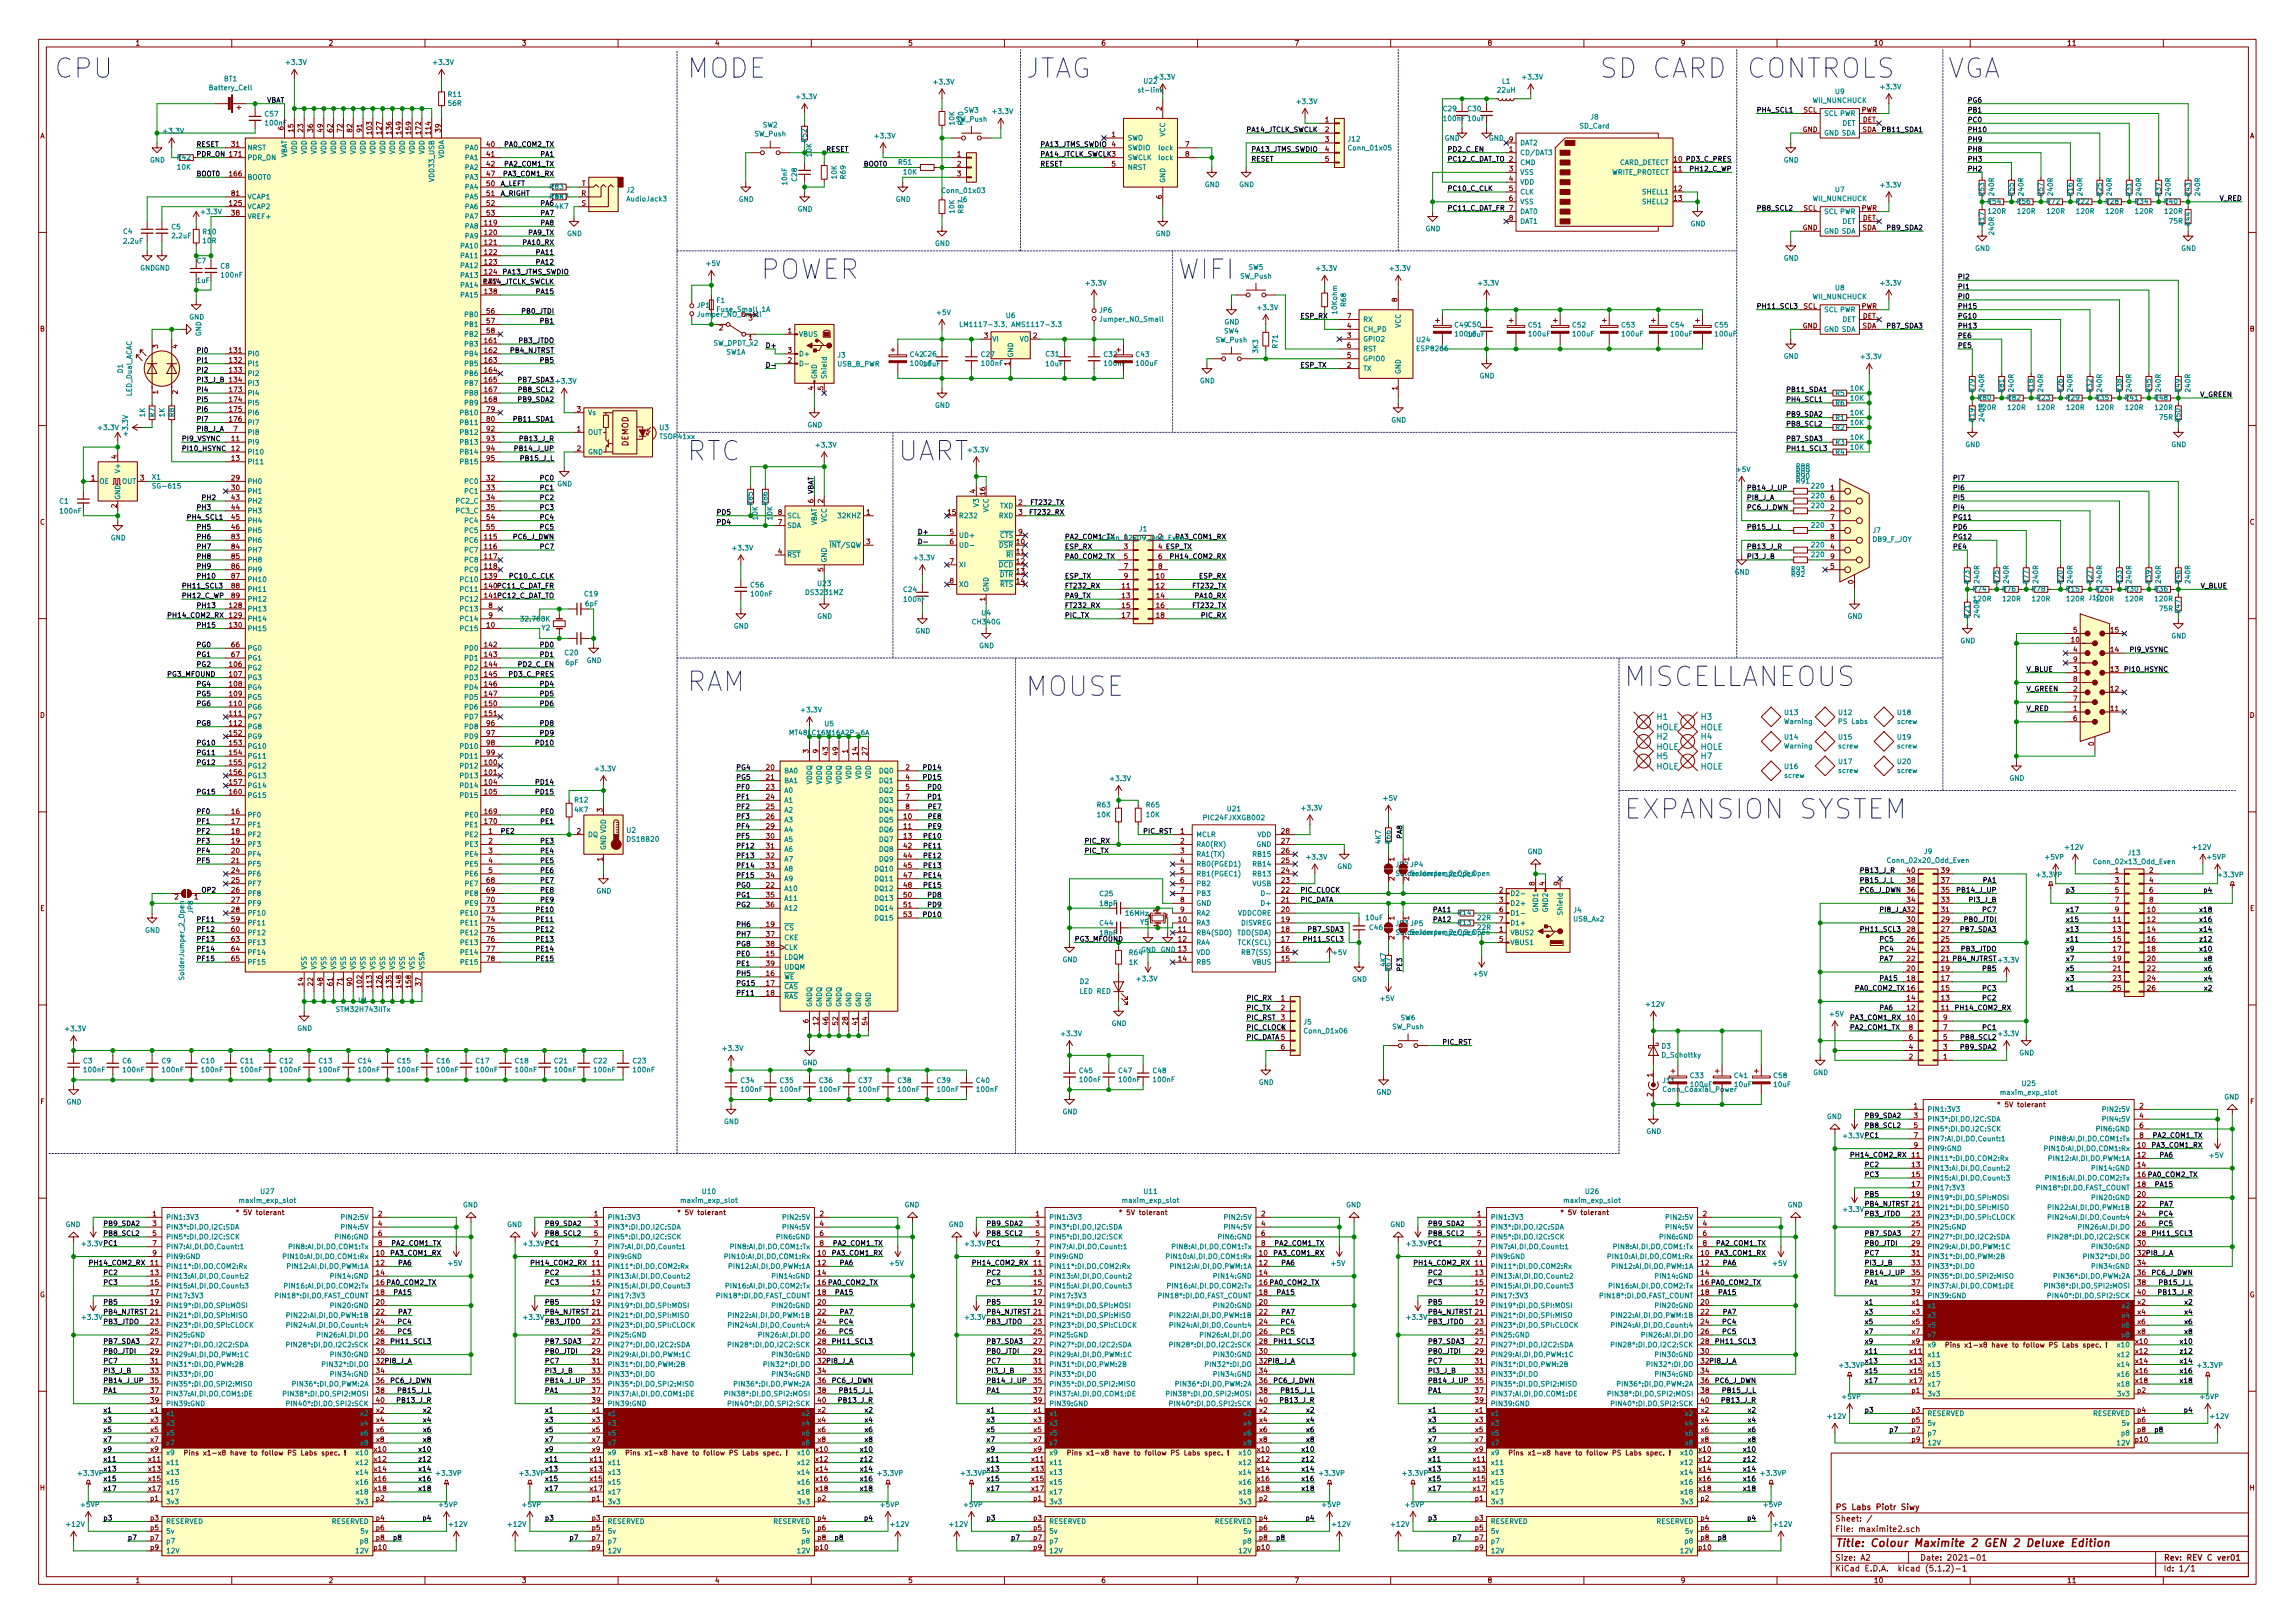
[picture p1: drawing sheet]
<svg xmlns="http://www.w3.org/2000/svg" width="594mm" height="420mm" viewBox="0 0 594 420" stroke-linecap="round" stroke-linejoin="round" font-family="sans-serif">
<defs><g id="words">
<g font-size="7" fill="#0000c2">
<text x="14" y="20.2">CPU</text>
<text x="177.8" y="20.2">MODE</text>
<text x="265.4" y="20.2">JTAG</text>
<text x="414" y="20.2">SD CARD</text>
<text x="452.1" y="20.2">CONTROLS</text>
<text x="504.2" y="20.2">VGA</text>
<text x="196.8" y="72.3">POWER</text>
<text x="304.8" y="72.3">WIFI</text>
<text x="177.8" y="119.3">RTC</text>
<text x="232.4" y="119.3">UART</text>
<text x="177.8" y="179">RAM</text>
<text x="420.4" y="177.7">MISCELLANEOUS</text>
<text x="265.4" y="180.3">MOUSE</text>
<text x="420.4" y="212">EXPANSION SYSTEM</text>
</g>
<text font-size="2.8" fill="#840000" x="475" y="400.4">Title: Colour Maximite 2 GEN 2 Deluxe Edition</text>
<g font-size="2.1" fill="#840000">
<text x="162.6" y="115.6" transform="rotate(-90 162.6 115.6)">DEMOD</text>
<text x="475" y="393.9">Sheet: /</text>
<text x="475" y="390.9">PS Labs Piotr Siwy</text>
<text x="475" y="396.6">File: maximite2.sch</text>
<text x="475" y="406.8">KiCad E.D.A. kicad (5.1.2)-1</text>
<text x="475" y="404">Size: A2</text>
<text x="497" y="404">Date: 2021-01</text>
<text x="560" y="404">Rev: REV C ver01</text>
<text x="560" y="406.8">Id: 1/1</text>
</g>
<g font-size="2.1" fill="#008484">
<text x="428.7" y="189">HOLE</text>
<text x="429" y="191.4">H2</text>
<text x="429" y="186.4">H1</text>
<text x="440.2" y="189">HOLE</text>
<text x="440.4" y="191.4">H4</text>
<text x="440.4" y="186.4">H3</text>
<text x="428.7" y="194.1">HOLE</text>
<text x="429" y="196.5">H5</text>
<text x="440.2" y="194.1">HOLE</text>
<text x="440.4" y="196.5">H7</text>
<text x="428.7" y="199.2">HOLE</text>
<text x="440.2" y="199.2">HOLE</text>
</g>
<g font-size="1.8" fill="#840000">
<text x="35" y="11.8">1</text>
<text x="85" y="11.8">2</text>
<text x="135" y="11.8">3</text>
<text x="185" y="11.8">4</text>
<text x="235" y="11.8">5</text>
<text x="285" y="11.8">6</text>
<text x="335" y="11.8">7</text>
<text x="385" y="11.8">8</text>
<text x="435" y="11.8">9</text>
<text x="485" y="11.8">10</text>
<text x="535" y="11.8">11</text>
<text x="300.7" y="28.6" transform="rotate(-90 300.7 28.6)">2</text>
<text x="466.8" y="29.1">SCL</text>
<text x="481.8" y="29.1">PWR</text>
<text x="10.4" y="35.8">A</text>
<text x="73.4" y="33.7" transform="rotate(-90 73.4 33.7)">6</text>
<text x="75.9" y="34.2" transform="rotate(-90 75.9 34.2)">15</text>
<text x="78.5" y="34.2" transform="rotate(-90 78.5 34.2)">23</text>
<text x="81" y="34.2" transform="rotate(-90 81 34.2)">36</text>
<text x="83.6" y="34.2" transform="rotate(-90 83.6 34.2)">49</text>
<text x="86.1" y="34.2" transform="rotate(-90 86.1 34.2)">62</text>
<text x="88.6" y="34.2" transform="rotate(-90 88.6 34.2)">72</text>
<text x="91.2" y="34.2" transform="rotate(-90 91.2 34.2)">82</text>
<text x="93.7" y="34.2" transform="rotate(-90 93.7 34.2)">91</text>
<text x="96.3" y="34.7" transform="rotate(-90 96.3 34.7)">103</text>
<text x="98.8" y="34.7" transform="rotate(-90 98.8 34.7)">127</text>
<text x="101.3" y="34.7" transform="rotate(-90 101.3 34.7)">136</text>
<text x="103.9" y="34.7" transform="rotate(-90 103.9 34.7)">149</text>
<text x="106.4" y="34.7" transform="rotate(-90 106.4 34.7)">159</text>
<text x="109" y="34.7" transform="rotate(-90 109 34.7)">172</text>
<text x="111.5" y="34.7" transform="rotate(-90 111.5 34.7)">114</text>
<text x="114" y="34.2" transform="rotate(-90 114 34.2)">39</text>
<text x="287.8" y="35.5">1</text>
<text x="343.1" y="31.7">1</text>
<text x="343.1" y="34.2">2</text>
<text x="466.6" y="34.2">GND</text>
<text x="482" y="34.2">SDA</text>
<text x="482.1" y="31.7">DET</text>
<text x="582.4" y="35.8">A</text>
<text x="59.5" y="40.6">171</text>
<text x="60" y="38">31</text>
<text x="126" y="38">40</text>
<text x="126" y="40.6">41</text>
<text x="247.8" y="40.6">1</text>
<text x="287.8" y="38">4</text>
<text x="306.9" y="38">7</text>
<text x="306.9" y="40.6">8</text>
<text x="343.1" y="36.7">3</text>
<text x="343.1" y="39.3">4</text>
<text x="343.1" y="41.8">5</text>
<text x="390.7" y="39.3">1</text>
<text x="390.7" y="41.8">2</text>
<text x="390.7" y="36.7">9</text>
<text x="433.4" y="41.8">10</text>
<text x="59.5" y="45.6">166</text>
<text x="126" y="43.1">42</text>
<text x="126" y="45.6">47</text>
<text x="247.8" y="43.1">2</text>
<text x="247.8" y="45.6">3</text>
<text x="287.8" y="43.1">5</text>
<text x="390.7" y="44.4">3</text>
<text x="390.7" y="46.9">4</text>
<text x="433.4" y="44.4">11</text>
<text x="59.5" y="53.3">125</text>
<text x="60" y="50.7">81</text>
<text x="126" y="48.2">50</text>
<text x="126" y="50.7">51</text>
<text x="126" y="53.3">52</text>
<text x="150.5" y="50.7">R</text>
<text x="150.5" y="53.3">S</text>
<text x="150.6" y="48.2">T</text>
<text x="300.7" y="51.5" transform="rotate(-90 300.7 51.5)">6</text>
<text x="390.7" y="49.4">5</text>
<text x="390.7" y="52">6</text>
<text x="433.4" y="49.4">12</text>
<text x="433.4" y="52">13</text>
<text x="60" y="55.8">38</text>
<text x="125.5" y="58.3">119</text>
<text x="126" y="55.8">53</text>
<text x="390.7" y="54.5">7</text>
<text x="390.7" y="57.1">8</text>
<text x="466.6" y="59.6">GND</text>
<text x="466.8" y="54.5">SCL</text>
<text x="481.8" y="54.5">PWR</text>
<text x="482" y="59.6">SDA</text>
<text x="482.1" y="57.1">DET</text>
<text x="125.5" y="63.4">121</text>
<text x="125.5" y="66">122</text>
<text x="125.5" y="60.9">120</text>
<text x="125.5" y="68.5">123</text>
<text x="125.5" y="71">124</text>
<text x="125.5" y="73.6">137</text>
<text x="125.5" y="76.1">138</text>
<text x="126" y="81.2">56</text>
<text x="126" y="83.7">57</text>
<text x="180.9" y="82">Jumper_NO_Small</text>
<text x="186.2" y="80.7">Fuse_Small 1A</text>
<text x="193.8" y="83">3</text>
<text x="348.8" y="82.5">7</text>
<text x="361.7" y="78.1" transform="rotate(-90 361.7 78.1)">8</text>
<text x="466.8" y="79.9">SCL</text>
<text x="481.8" y="79.9">PWR</text>
<text x="482.1" y="82.5">DET</text>
<text x="10.4" y="85.8">B</text>
<text x="125.5" y="88.8">161</text>
<text x="126" y="86.3">58</text>
<text x="186.2" y="85.5">2</text>
<text x="193.8" y="88.1">1</text>
<text x="204" y="86.3">1</text>
<text x="254.8" y="87.5">3</text>
<text x="267.5" y="87.5">2</text>
<text x="348.8" y="87.5">3</text>
<text x="348.8" y="85">4</text>
<text x="466.6" y="85">GND</text>
<text x="482" y="85">SDA</text>
<text x="582.4" y="85.8">B</text>
<text x="40.9" y="90.2" transform="rotate(-90 40.9 90.2)">3</text>
<text x="46" y="90.2" transform="rotate(-90 46 90.2)">4</text>
<text x="59.5" y="91.4">131</text>
<text x="59.5" y="93.9">132</text>
<text x="125.5" y="91.4">162</text>
<text x="125.5" y="93.9">163</text>
<text x="204" y="93.9">2</text>
<text x="204" y="91.4">3</text>
<text x="261.4" y="94.6" transform="rotate(-90 261.4 94.6)">1</text>
<text x="348.8" y="95.2">2</text>
<text x="348.8" y="92.6">5</text>
<text x="348.8" y="90.1">6</text>
<text x="40.9" y="102" transform="rotate(-90 40.9 102)">1</text>
<text x="46" y="102" transform="rotate(-90 46 102)">2</text>
<text x="59.5" y="96.4">133</text>
<text x="59.5" y="99">134</text>
<text x="59.5" y="101.5">173</text>
<text x="125.5" y="96.4">164</text>
<text x="125.5" y="99">165</text>
<text x="125.5" y="101.5">167</text>
<text x="210.6" y="101" transform="rotate(-90 210.6 101)">4</text>
<text x="213.1" y="101" transform="rotate(-90 213.1 101)">5</text>
<text x="361.7" y="101" transform="rotate(-90 361.7 101)">1</text>
<text x="59.5" y="104.1">174</text>
<text x="59.5" y="106.6">175</text>
<text x="125.5" y="104.1">168</text>
<text x="126" y="106.6">79</text>
<text x="149.4" y="106.6">3</text>
<text x="59.5" y="109.1">176</text>
<text x="60.5" y="111.7">7</text>
<text x="126" y="109.1">80</text>
<text x="126" y="111.7">92</text>
<text x="149.4" y="111.7">1</text>
<text x="30.2" y="118.8" transform="rotate(-90 30.2 118.8)">4</text>
<text x="60" y="116.8">12</text>
<text x="60" y="119.3">13</text>
<text x="60" y="114.2">11</text>
<text x="126" y="114.2">93</text>
<text x="126" y="116.8">94</text>
<text x="126" y="119.3">95</text>
<text x="149.4" y="116.8">2</text>
<text x="23.6" y="124.4">1</text>
<text x="36.3" y="124.4">3</text>
<text x="60" y="124.4">29</text>
<text x="126" y="124.4">32</text>
<text x="30.2" y="131.5" transform="rotate(-90 30.2 131.5)">2</text>
<text x="60" y="126.9">30</text>
<text x="60" y="129.5">43</text>
<text x="60" y="132">44</text>
<text x="126" y="126.9">33</text>
<text x="126" y="129.5">34</text>
<text x="126" y="132">35</text>
<text x="213.1" y="130.2" transform="rotate(-90 213.1 130.2)">2</text>
<text x="252.5" y="127.7" transform="rotate(-90 252.5 127.7)">4</text>
<text x="255" y="128.1" transform="rotate(-90 255 128.1)">16</text>
<text x="263.7" y="130.7">2</text>
<text x="473.9" y="126.9">1</text>
<text x="473.9" y="132">2</text>
<text x="473.9" y="129.5">6</text>
<text x="10.4" y="135.8">C</text>
<text x="60" y="134.5">45</text>
<text x="60" y="137.1">46</text>
<text x="126" y="134.5">54</text>
<text x="126" y="137.1">55</text>
<text x="201.4" y="135.8">7</text>
<text x="201.4" y="133.3">8</text>
<text x="224.3" y="133.3">1</text>
<text x="245.4" y="133.3">15</text>
<text x="263.7" y="133.3">3</text>
<text x="473.9" y="137.1">3</text>
<text x="473.9" y="134.5">7</text>
<text x="582.4" y="135.8">C</text>
<text x="60" y="139.6">83</text>
<text x="60" y="142.2">84</text>
<text x="125.5" y="139.6">115</text>
<text x="125.5" y="142.2">116</text>
<text x="201.4" y="143.4">4</text>
<text x="224.3" y="140.9">3</text>
<text x="245.9" y="138.3">5</text>
<text x="245.9" y="140.9">6</text>
<text x="263.2" y="140.9">10</text>
<text x="263.2" y="143.4">11</text>
<text x="263.7" y="138.3">9</text>
<text x="291" y="142.2">3</text>
<text x="473.9" y="142.2">4</text>
<text x="473.9" y="139.6">8</text>
<text x="60" y="149.8">87</text>
<text x="60" y="144.7">85</text>
<text x="60" y="147.2">86</text>
<text x="125.5" y="149.8">139</text>
<text x="125.5" y="144.7">117</text>
<text x="125.5" y="147.2">118</text>
<text x="213.1" y="148" transform="rotate(-90 213.1 148)">5</text>
<text x="245.9" y="146">7</text>
<text x="263.2" y="146">12</text>
<text x="263.2" y="148.5">13</text>
<text x="291" y="144.7">5</text>
<text x="291" y="147.2">7</text>
<text x="291" y="149.8">9</text>
<text x="299.4" y="149.8">10</text>
<text x="299.9" y="144.7">6</text>
<text x="299.9" y="147.2">8</text>
<text x="473.9" y="147.2">5</text>
<text x="473.9" y="144.7">9</text>
<text x="60" y="152.3">88</text>
<text x="60" y="154.9">89</text>
<text x="125.5" y="152.3">140 PC11_C_DAT_FR</text>
<text x="125.5" y="154.9">141 PC12_C_DAT_TO</text>
<text x="245.9" y="151">8</text>
<text x="255" y="155.6" transform="rotate(-90 255 155.6)">1</text>
<text x="263.2" y="151">14</text>
<text x="290.5" y="152.3">11</text>
<text x="290.5" y="154.9">13</text>
<text x="299.4" y="152.3">12</text>
<text x="299.4" y="154.9">14</text>
<text x="479.8" y="151.1" transform="rotate(-90 479.8 151.1)">0</text>
<text x="59.5" y="157.4">128</text>
<text x="59.5" y="159.9">129</text>
<text x="126.5" y="157.4">8</text>
<text x="126.5" y="159.9">9</text>
<text x="290.5" y="157.4">15</text>
<text x="290.5" y="159.9">17</text>
<text x="299.4" y="157.4">16</text>
<text x="299.4" y="159.9">18</text>
<text x="59.5" y="162.5">130</text>
<text x="60" y="167.6">66</text>
<text x="125.5" y="167.6">142</text>
<text x="126" y="162.5">10</text>
<text x="536.2" y="166.3">10</text>
<text x="536.7" y="163.7">5</text>
<text x="546.4" y="163.7">15</text>
<text x="59.5" y="172.6">106</text>
<text x="60" y="170.1">67</text>
<text x="125.5" y="170.1">143</text>
<text x="125.5" y="172.6">144</text>
<text x="536.7" y="173.9">3</text>
<text x="536.7" y="168.8">4</text>
<text x="536.7" y="171.4">9</text>
<text x="546.4" y="173.9">13</text>
<text x="546.4" y="168.8">14</text>
<text x="59.5" y="175.2">107</text>
<text x="59.5" y="177.7">108</text>
<text x="125.5" y="175.2">145</text>
<text x="125.5" y="177.7">146</text>
<text x="536.7" y="179">2</text>
<text x="536.7" y="176.4">8</text>
<text x="546.4" y="179">12</text>
<text x="10.4" y="185.8">D</text>
<text x="59.5" y="180.3">109</text>
<text x="59.5" y="182.8">110</text>
<text x="59.5" y="185.3">111</text>
<text x="125.5" y="180.3">147</text>
<text x="125.5" y="182.8">150</text>
<text x="125.5" y="185.3">151</text>
<text x="536.7" y="184.1">1</text>
<text x="536.7" y="181.5">7</text>
<text x="546.4" y="184.1">11</text>
<text x="582.4" y="185.8">D</text>
<text x="59.5" y="187.9">112</text>
<text x="59.5" y="190.4">152</text>
<text x="126" y="187.9">96</text>
<text x="126" y="190.4">97</text>
<text x="536.7" y="186.6">6</text>
<text x="59.5" y="193">153</text>
<text x="59.5" y="195.5">154</text>
<text x="126" y="193">98</text>
<text x="126" y="195.5">99</text>
<text x="209.3" y="195" transform="rotate(-90 209.3 195)">3</text>
<text x="211.8" y="195" transform="rotate(-90 211.8 195)">9</text>
<text x="214.4" y="195.4" transform="rotate(-90 214.4 195.4)">43</text>
<text x="216.9" y="195.4" transform="rotate(-90 216.9 195.4)">49</text>
<text x="219.5" y="195" transform="rotate(-90 219.5 195)">1</text>
<text x="222" y="195.4" transform="rotate(-90 222 195.4)">14</text>
<text x="224.5" y="195.4" transform="rotate(-90 224.5 195.4)">27</text>
<text x="542" y="193.1" transform="rotate(-90 542 193.1)">0</text>
<text x="59.5" y="198">155</text>
<text x="59.5" y="200.6">156</text>
<text x="59.5" y="203.1">157</text>
<text x="125.5" y="198">100</text>
<text x="125.5" y="200.6">101</text>
<text x="125.5" y="203.1">104</text>
<text x="198.4" y="199.3">20</text>
<text x="198.4" y="201.8">21</text>
<text x="234.5" y="199.3">2</text>
<text x="234.5" y="201.8">4</text>
<text x="59.5" y="205.7">160</text>
<text x="125.5" y="205.7">105</text>
<text x="198.4" y="204.4">23</text>
<text x="198.4" y="206.9">24</text>
<text x="198.4" y="209.5">25</text>
<text x="234.5" y="204.4">5</text>
<text x="234.5" y="206.9">7</text>
<text x="234.5" y="209.5">8</text>
<text x="60" y="210.7">16</text>
<text x="60" y="213.3">17</text>
<text x="60" y="215.8">18</text>
<text x="125.5" y="210.7">169</text>
<text x="125.5" y="213.3">170</text>
<text x="126.5" y="215.8">1</text>
<text x="149.4" y="215.8">2</text>
<text x="156" y="210.2" transform="rotate(-90 156 210.2)">3</text>
<text x="198.4" y="212">26</text>
<text x="198.4" y="214.5">29</text>
<text x="234" y="212">10</text>
<text x="234" y="214.5">11</text>
<text x="305.6" y="215.8">1</text>
<text x="331.8" y="215.8">28</text>
<text x="60" y="218.4">19</text>
<text x="60" y="220.9">20</text>
<text x="126.5" y="218.4">2</text>
<text x="126.5" y="220.9">3</text>
<text x="198.4" y="217.1">30</text>
<text x="198.4" y="219.6">31</text>
<text x="234" y="217.1">13</text>
<text x="234" y="219.6">42</text>
<text x="305.6" y="218.4">2</text>
<text x="305.6" y="220.9">3</text>
<text x="331.8" y="220.9">26</text>
<text x="331.8" y="218.4">27</text>
<text x="60" y="223.4">21</text>
<text x="60" y="226">24</text>
<text x="126.5" y="223.4">4</text>
<text x="126.5" y="226">5</text>
<text x="156" y="222.9" transform="rotate(-90 156 222.9)">1</text>
<text x="198.4" y="222.2">32</text>
<text x="198.4" y="224.7">33</text>
<text x="198.4" y="227.2">34</text>
<text x="234" y="222.2">44</text>
<text x="234" y="224.7">45</text>
<text x="234" y="227.2">47</text>
<text x="305.6" y="223.4">4</text>
<text x="305.6" y="226">5</text>
<text x="331.8" y="226">24</text>
<text x="331.8" y="223.4">25</text>
<text x="360.9" y="228" transform="rotate(-90 360.9 228)">2</text>
<text x="360.9" y="222.9" transform="rotate(-90 360.9 222.9)">1</text>
<text x="364.7" y="228" transform="rotate(-90 364.7 228)">2</text>
<text x="364.7" y="222.9" transform="rotate(-90 364.7 222.9)">1</text>
<text x="493.7" y="226">40</text>
<text x="502.6" y="226">39</text>
<text x="547.5" y="226">1</text>
<text x="556.4" y="226">2</text>
<text x="45.2" y="232.8">2</text>
<text x="50.3" y="232.8">1</text>
<text x="60" y="228.5">25</text>
<text x="60" y="231.1">26</text>
<text x="60" y="233.6">27</text>
<text x="126" y="228.5">68</text>
<text x="126" y="231.1">69</text>
<text x="126" y="233.6">70</text>
<text x="198.4" y="229.8">22</text>
<text x="198.4" y="232.3">35</text>
<text x="234" y="229.8">48</text>
<text x="234" y="232.3">50</text>
<text x="305.6" y="228.5">6</text>
<text x="305.6" y="231.1">7</text>
<text x="305.6" y="233.6">8</text>
<text x="331.8" y="233.6">21</text>
<text x="331.8" y="231.1">22</text>
<text x="331.8" y="228.5">23</text>
<text x="388.1" y="231.1">2</text>
<text x="388.1" y="233.6">3</text>
<text x="397.3" y="229.3" transform="rotate(-90 397.3 229.3)">8</text>
<text x="399.8" y="229.3" transform="rotate(-90 399.8 229.3)">4</text>
<text x="403.6" y="229.3" transform="rotate(-90 403.6 229.3)">9</text>
<text x="493.7" y="233.6">34</text>
<text x="493.7" y="231.1">36</text>
<text x="493.7" y="228.5">38</text>
<text x="502.6" y="233.6">33</text>
<text x="502.6" y="231.1">35</text>
<text x="502.6" y="228.5">37</text>
<text x="547.5" y="228.5">3</text>
<text x="547.5" y="231.1">5</text>
<text x="547.5" y="233.6">7</text>
<text x="556.4" y="228.5">4</text>
<text x="556.4" y="231.1">6</text>
<text x="556.4" y="233.6">8</text>
<text x="10.4" y="235.8">E</text>
<text x="60" y="236.1">28</text>
<text x="60" y="238.7">59</text>
<text x="126" y="236.1">73</text>
<text x="126" y="238.7">74</text>
<text x="198.4" y="239.9">19</text>
<text x="198.4" y="234.9">36</text>
<text x="234" y="234.9">51</text>
<text x="234" y="237.4">53</text>
<text x="305.1" y="238.7">10</text>
<text x="305.6" y="236.1">9</text>
<text x="331.8" y="238.7">19</text>
<text x="331.8" y="236.1">20</text>
<text x="360.9" y="238.1" transform="rotate(-90 360.9 238.1)">1</text>
<text x="364.7" y="238.1" transform="rotate(-90 364.7 238.1)">1</text>
<text x="388.1" y="236.1">6</text>
<text x="388.1" y="238.7">7</text>
<text x="486.4" y="236.1">PI8_J_A 32</text>
<text x="493.7" y="238.7">30</text>
<text x="502.6" y="238.7">29</text>
<text x="502.6" y="236.1">31</text>
<text x="547" y="238.7">11</text>
<text x="547.5" y="236.1">9</text>
<text x="555.9" y="236.1">10</text>
<text x="555.9" y="238.7">12</text>
<text x="582.4" y="235.8">E</text>
<text x="60" y="241.2">60</text>
<text x="60" y="243.8">63</text>
<text x="126" y="241.2">75</text>
<text x="126" y="243.8">76</text>
<text x="198.4" y="242.5">37</text>
<text x="198.4" y="245">38</text>
<text x="305.1" y="241.2">11</text>
<text x="305.1" y="243.8">12</text>
<text x="331.8" y="243.8">17</text>
<text x="331.8" y="241.2">18</text>
<text x="360.9" y="243.2" transform="rotate(-90 360.9 243.2)">2</text>
<text x="364.7" y="243.2" transform="rotate(-90 364.7 243.2)">2</text>
<text x="388.1" y="241.2">1</text>
<text x="388.1" y="243.8">5</text>
<text x="493.7" y="243.8">26</text>
<text x="493.7" y="241.2">28</text>
<text x="502.6" y="243.8">25</text>
<text x="502.6" y="241.2">27</text>
<text x="547" y="241.2">13</text>
<text x="547" y="243.8">15</text>
<text x="555.9" y="241.2">14</text>
<text x="555.9" y="243.8">16</text>
<text x="60" y="246.3">64</text>
<text x="60" y="248.8">65</text>
<text x="126" y="246.3">77</text>
<text x="126" y="248.8">78</text>
<text x="198.4" y="247.6">15</text>
<text x="198.4" y="250.1">39</text>
<text x="305.1" y="248.8">14</text>
<text x="331.8" y="248.8">15</text>
<text x="331.8" y="246.3">16</text>
<text x="493.7" y="251.4">20</text>
<text x="493.7" y="248.8">22</text>
<text x="493.7" y="246.3">24</text>
<text x="502.6" y="251.4">19</text>
<text x="502.6" y="248.8">21 PB4_NJTRST +3.3V</text>
<text x="502.6" y="246.3">23</text>
<text x="547" y="246.3">17</text>
<text x="547" y="248.8">19</text>
<text x="547" y="251.4">21</text>
<text x="555.9" y="246.3">18</text>
<text x="555.9" y="248.8">20</text>
<text x="555.9" y="251.4">22</text>
<text x="78.5" y="255.1" transform="rotate(-90 78.5 255.1)">14</text>
<text x="81" y="255.1" transform="rotate(-90 81 255.1)">22</text>
<text x="83.6" y="255.1" transform="rotate(-90 83.6 255.1)">48</text>
<text x="86.1" y="255.1" transform="rotate(-90 86.1 255.1)">61</text>
<text x="88.6" y="255.1" transform="rotate(-90 88.6 255.1)">71</text>
<text x="91.2" y="255.1" transform="rotate(-90 91.2 255.1)">90</text>
<text x="93.7" y="255.6" transform="rotate(-90 93.7 255.6)">102</text>
<text x="96.3" y="255.6" transform="rotate(-90 96.3 255.6)">113</text>
<text x="98.8" y="255.6" transform="rotate(-90 98.8 255.6)">126</text>
<text x="101.3" y="255.6" transform="rotate(-90 101.3 255.6)">135</text>
<text x="103.9" y="255.6" transform="rotate(-90 103.9 255.6)">148</text>
<text x="106.4" y="255.6" transform="rotate(-90 106.4 255.6)">158</text>
<text x="109" y="255.1" transform="rotate(-90 109 255.1)">37</text>
<text x="198.4" y="252.6">16</text>
<text x="198.4" y="255.2">17</text>
<text x="198.4" y="257.7">18</text>
<text x="480.1" y="256.5">PA0_COM2_TX 16</text>
<text x="493.7" y="253.9">18</text>
<text x="502.6" y="256.5">15</text>
<text x="502.6" y="253.9">17</text>
<text x="547" y="253.9">23</text>
<text x="547" y="256.5">25</text>
<text x="555.9" y="253.9">24</text>
<text x="555.9" y="256.5">26</text>
<text x="331.6" y="259">1</text>
<text x="331.6" y="261.5">2</text>
<text x="493.7" y="261.5">12</text>
<text x="493.7" y="259">14</text>
<text x="502.6" y="261.5">11</text>
<text x="502.6" y="259">13</text>
<text x="209.3" y="264.8" transform="rotate(-90 209.3 264.8)">6</text>
<text x="211.8" y="265.3" transform="rotate(-90 211.8 265.3)">12</text>
<text x="214.4" y="265.3" transform="rotate(-90 214.4 265.3)">46</text>
<text x="216.9" y="265.3" transform="rotate(-90 216.9 265.3)">52</text>
<text x="219.5" y="265.3" transform="rotate(-90 219.5 265.3)">28</text>
<text x="222" y="265.3" transform="rotate(-90 222 265.3)">41</text>
<text x="224.5" y="265.3" transform="rotate(-90 224.5 265.3)">54</text>
<text x="331.6" y="264.1">3</text>
<text x="493.7" y="264.1">10</text>
<text x="494.2" y="269.2">6</text>
<text x="494.2" y="266.6">8</text>
<text x="503.1" y="269.2">5</text>
<text x="503.1" y="266.6">7</text>
<text x="503.1" y="264.1">9</text>
<text x="331.6" y="271.7">6</text>
<text x="494.2" y="274.2">2</text>
<text x="494.2" y="271.7">4</text>
<text x="503.1" y="274.2">1</text>
<text x="503.1" y="271.7">3</text>
<text x="427.7" y="278.8" transform="rotate(-90 427.7 278.8)">1</text>
<text x="10.5" y="285.8">F</text>
<text x="427.7" y="283.9" transform="rotate(-90 427.7 283.9)">2</text>
<text x="495.5" y="286.9">1</text>
<text x="518.1" y="286.6">* 5V tolerant</text>
<text x="553.9" y="286.9">2</text>
<text x="582.5" y="285.8">F</text>
<text x="495.5" y="289.5">3</text>
<text x="495.5" y="292">5</text>
<text x="553.9" y="289.5">4</text>
<text x="553.9" y="292">6</text>
<text x="495" y="299.6">11</text>
<text x="495.5" y="294.6">7</text>
<text x="495.5" y="297.1">9</text>
<text x="553.4" y="297.1">10</text>
<text x="553.4" y="299.6">12</text>
<text x="553.9" y="294.6">8</text>
<text x="495" y="302.2">13</text>
<text x="495" y="304.7">15</text>
<text x="553.4" y="302.2">14</text>
<text x="495" y="307.3">17</text>
<text x="495" y="309.8">19</text>
<text x="553.4" y="307.3">18</text>
<text x="553.4" y="309.8">20</text>
<text x="39.5" y="314.9">1</text>
<text x="39.5" y="317.4">3</text>
<text x="62.2" y="314.5">* 5V tolerant</text>
<text x="97.9" y="314.9">2</text>
<text x="97.9" y="317.4">4</text>
<text x="153.8" y="314.9">1</text>
<text x="153.8" y="317.4">3</text>
<text x="176.5" y="314.5">* 5V tolerant</text>
<text x="212.2" y="314.9">2</text>
<text x="212.2" y="317.4">4</text>
<text x="268.1" y="314.9">1</text>
<text x="268.1" y="317.4">3</text>
<text x="290.8" y="314.5">* 5V tolerant</text>
<text x="326.5" y="314.9">2</text>
<text x="326.5" y="317.4">4</text>
<text x="382.4" y="314.9">1</text>
<text x="382.4" y="317.4">3</text>
<text x="405.1" y="314.5">* 5V tolerant</text>
<text x="440.8" y="314.9">2</text>
<text x="440.8" y="317.4">4</text>
<text x="495" y="312.3">21</text>
<text x="495" y="314.9">23</text>
<text x="495" y="317.4">25</text>
<text x="553.4" y="312.3">22</text>
<text x="553.4" y="314.9">24</text>
<text x="553.4" y="317.4">26</text>
<text x="39.5" y="320">5</text>
<text x="39.5" y="322.5">7</text>
<text x="97.9" y="320">6</text>
<text x="97.9" y="322.5">8</text>
<text x="153.8" y="320">5</text>
<text x="153.8" y="322.5">7</text>
<text x="212.2" y="320">6</text>
<text x="212.2" y="322.5">8</text>
<text x="268.1" y="320">5</text>
<text x="268.1" y="322.5">7</text>
<text x="326.5" y="320">6</text>
<text x="326.5" y="322.5">8</text>
<text x="382.4" y="320">5</text>
<text x="382.4" y="322.5">7</text>
<text x="440.8" y="320">6</text>
<text x="440.8" y="322.5">8</text>
<text x="495" y="320">27</text>
<text x="495" y="322.5">29</text>
<text x="553.4" y="320">28</text>
<text x="553.4" y="322.5">30</text>
<text x="39" y="327.6">11</text>
<text x="39.5" y="325">9</text>
<text x="97.5" y="325">10</text>
<text x="97.5" y="327.6">12</text>
<text x="153.3" y="327.6">11</text>
<text x="153.8" y="325">9</text>
<text x="211.8" y="325">10</text>
<text x="211.8" y="327.6">12</text>
<text x="267.6" y="327.6">11</text>
<text x="268.1" y="325">9</text>
<text x="326.1" y="325">10</text>
<text x="326.1" y="327.6">12</text>
<text x="381.9" y="327.6">11</text>
<text x="382.4" y="325">9</text>
<text x="440.4" y="325">10</text>
<text x="440.4" y="327.6">12</text>
<text x="495" y="325">31</text>
<text x="495" y="327.6">33</text>
<text x="553.4" y="327.6">34</text>
<text x="10.3" y="335.8">G</text>
<text x="39" y="330.1">13</text>
<text x="39" y="332.7">15</text>
<text x="39" y="335.2">17</text>
<text x="97.5" y="330.1">14</text>
<text x="97.5" y="335.2">18</text>
<text x="153.3" y="330.1">13</text>
<text x="153.3" y="332.7">15</text>
<text x="153.3" y="335.2">17</text>
<text x="211.8" y="330.1">14</text>
<text x="211.8" y="335.2">18</text>
<text x="267.6" y="330.1">13</text>
<text x="267.6" y="332.7">15</text>
<text x="267.6" y="335.2">17</text>
<text x="326.1" y="330.1">14</text>
<text x="326.1" y="335.2">18</text>
<text x="381.9" y="330.1">13</text>
<text x="381.9" y="332.7">15</text>
<text x="381.9" y="335.2">17</text>
<text x="440.4" y="330.1">14</text>
<text x="440.4" y="335.2">18</text>
<text x="495" y="330.1">35</text>
<text x="495" y="332.7">37</text>
<text x="495" y="335.2">39</text>
<text x="553.4" y="330.1">36</text>
<text x="553.4" y="332.7">38</text>
<text x="553.4" y="335.2">40</text>
<text x="582.3" y="335.8">G</text>
<text x="39" y="337.7">19</text>
<text x="39" y="340.3">21</text>
<text x="97.5" y="337.7">20</text>
<text x="97.5" y="340.3">22</text>
<text x="153.3" y="337.7">19</text>
<text x="153.3" y="340.3">21</text>
<text x="211.8" y="337.7">20</text>
<text x="211.8" y="340.3">22</text>
<text x="267.6" y="337.7">19</text>
<text x="267.6" y="340.3">21</text>
<text x="326.1" y="337.7">20</text>
<text x="326.1" y="340.3">22</text>
<text x="381.9" y="337.7">19</text>
<text x="381.9" y="340.3">21</text>
<text x="440.4" y="337.7">20</text>
<text x="440.4" y="340.3">22</text>
<text x="495" y="337.7">x1</text>
<text x="495" y="340.3">x3</text>
<text x="553.4" y="337.7">x2</text>
<text x="553.4" y="340.3">x4</text>
<text x="39" y="342.8">23</text>
<text x="39" y="345.4">25</text>
<text x="39" y="347.9">27</text>
<text x="97.5" y="342.8">24</text>
<text x="97.5" y="345.4">26</text>
<text x="97.5" y="347.9">28</text>
<text x="153.3" y="342.8">23</text>
<text x="153.3" y="345.4">25</text>
<text x="153.3" y="347.9">27</text>
<text x="211.8" y="342.8">24</text>
<text x="211.8" y="345.4">26</text>
<text x="211.8" y="347.9">28</text>
<text x="267.6" y="342.8">23</text>
<text x="267.6" y="345.4">25</text>
<text x="267.6" y="347.9">27</text>
<text x="326.1" y="342.8">24</text>
<text x="326.1" y="345.4">26</text>
<text x="326.1" y="347.9">28</text>
<text x="381.9" y="342.8">23</text>
<text x="381.9" y="345.4">25</text>
<text x="381.9" y="347.9">27</text>
<text x="440.4" y="342.8">24</text>
<text x="440.4" y="345.4">26</text>
<text x="440.4" y="347.9">28</text>
<text x="495" y="342.8">x5</text>
<text x="495" y="345.4">x7</text>
<text x="495" y="347.9">x9</text>
<text x="552.9" y="347.9">x10</text>
<text x="553.4" y="342.8">x6</text>
<text x="553.4" y="345.4">x8</text>
<text x="39" y="350.4">29</text>
<text x="39" y="353">31</text>
<text x="97.5" y="350.4">30</text>
<text x="153.3" y="350.4">29</text>
<text x="153.3" y="353">31</text>
<text x="211.8" y="350.4">30</text>
<text x="267.6" y="350.4">29</text>
<text x="267.6" y="353">31</text>
<text x="326.1" y="350.4">30</text>
<text x="381.9" y="350.4">29</text>
<text x="381.9" y="353">31</text>
<text x="440.4" y="350.4">30</text>
<text x="494.5" y="350.4">x11</text>
<text x="494.5" y="353">x13</text>
<text x="507.2" y="348.8">Pins x1-x8 have to follow PS Labs spec. !</text>
<text x="552.9" y="350.4">x12</text>
<text x="552.9" y="353">x14</text>
<text x="39" y="355.5">33</text>
<text x="39" y="358.1">35</text>
<text x="97.5" y="355.5">34</text>
<text x="97.5" y="358.1">36</text>
<text x="153.3" y="355.5">33</text>
<text x="153.3" y="358.1">35</text>
<text x="211.8" y="355.5">34</text>
<text x="211.8" y="358.1">36</text>
<text x="267.6" y="355.5">33</text>
<text x="267.6" y="358.1">35</text>
<text x="326.1" y="355.5">34</text>
<text x="326.1" y="358.1">36</text>
<text x="381.9" y="355.5">33</text>
<text x="381.9" y="358.1">35</text>
<text x="440.4" y="355.5">34</text>
<text x="440.4" y="358.1">36</text>
<text x="494.5" y="355.5">x15</text>
<text x="494.5" y="358.1">x17</text>
<text x="552.9" y="355.5">x16</text>
<text x="552.9" y="358.1">x18</text>
<text x="39" y="360.6">37</text>
<text x="39" y="363.1">39</text>
<text x="39" y="365.7">x1</text>
<text x="97.5" y="360.6">38</text>
<text x="97.5" y="363.1">40</text>
<text x="97.5" y="365.7">x2</text>
<text x="153.3" y="360.6">37</text>
<text x="153.3" y="363.1">39</text>
<text x="153.3" y="365.7">x1</text>
<text x="211.8" y="360.6">38</text>
<text x="211.8" y="363.1">40</text>
<text x="211.8" y="365.7">x2</text>
<text x="267.6" y="360.6">37</text>
<text x="267.6" y="363.1">39</text>
<text x="267.6" y="365.7">x1</text>
<text x="326.1" y="360.6">38</text>
<text x="326.1" y="363.1">40</text>
<text x="326.1" y="365.7">x2</text>
<text x="381.9" y="360.6">37</text>
<text x="381.9" y="363.1">39</text>
<text x="381.9" y="365.7">x1</text>
<text x="440.4" y="360.6">38</text>
<text x="440.4" y="363.1">40</text>
<text x="440.4" y="365.7">x2</text>
<text x="494.9" y="360.6">p1</text>
<text x="494.9" y="365.7">p3</text>
<text x="553.3" y="360.6">p2</text>
<text x="553.3" y="365.7">p4</text>
<text x="39" y="368.2">x3</text>
<text x="39" y="370.8">x5</text>
<text x="97.5" y="368.2">x4</text>
<text x="97.5" y="370.8">x6</text>
<text x="153.3" y="368.2">x3</text>
<text x="153.3" y="370.8">x5</text>
<text x="211.8" y="368.2">x4</text>
<text x="211.8" y="370.8">x6</text>
<text x="267.6" y="368.2">x3</text>
<text x="267.6" y="370.8">x5</text>
<text x="326.1" y="368.2">x4</text>
<text x="326.1" y="370.8">x6</text>
<text x="381.9" y="368.2">x3</text>
<text x="381.9" y="370.8">x5</text>
<text x="440.4" y="368.2">x4</text>
<text x="440.4" y="370.8">x6</text>
<text x="494.9" y="368.2">p5</text>
<text x="494.9" y="370.8">p7</text>
<text x="553.3" y="368.2">p6</text>
<text x="553.3" y="370.8">p8</text>
<text x="39" y="373.3">x7</text>
<text x="39" y="375.8">x9</text>
<text x="51.3" y="376.8">Pins x1-x8 have to follow PS Labs spec. !</text>
<text x="97" y="375.8">x10</text>
<text x="97.5" y="373.3">x8</text>
<text x="153.3" y="373.3">x7</text>
<text x="153.3" y="375.8">x9</text>
<text x="165.6" y="376.8">Pins x1-x8 have to follow PS Labs spec. !</text>
<text x="211.3" y="375.8">x10</text>
<text x="211.8" y="373.3">x8</text>
<text x="267.6" y="373.3">x7</text>
<text x="267.6" y="375.8">x9</text>
<text x="279.9" y="376.8">Pins x1-x8 have to follow PS Labs spec. !</text>
<text x="325.6" y="375.8">x10</text>
<text x="326.1" y="373.3">x8</text>
<text x="381.9" y="373.3">x7</text>
<text x="381.9" y="375.8">x9</text>
<text x="394.2" y="376.8">Pins x1-x8 have to follow PS Labs spec. !</text>
<text x="439.9" y="375.8">x10</text>
<text x="440.4" y="373.3">x8</text>
<text x="494.9" y="373.3">p9</text>
<text x="552.8" y="373.3">p10</text>
<text x="38.5" y="378.4">x11</text>
<text x="38.5" y="380.9">x13</text>
<text x="38.5" y="383.5">x15</text>
<text x="97" y="378.4">x12</text>
<text x="97" y="380.9">x14</text>
<text x="97" y="383.5">x16</text>
<text x="152.8" y="378.4">x11</text>
<text x="152.8" y="380.9">x13</text>
<text x="152.8" y="383.5">x15</text>
<text x="211.3" y="378.4">x12</text>
<text x="211.3" y="380.9">x14</text>
<text x="211.3" y="383.5">x16</text>
<text x="267.1" y="378.4">x11</text>
<text x="267.1" y="380.9">x13</text>
<text x="267.1" y="383.5">x15</text>
<text x="325.6" y="378.4">x12</text>
<text x="325.6" y="380.9">x14</text>
<text x="325.6" y="383.5">x16</text>
<text x="381.4" y="378.4">x11</text>
<text x="381.4" y="380.9">x13</text>
<text x="381.4" y="383.5">x15</text>
<text x="439.9" y="378.4">x12</text>
<text x="439.9" y="380.9">x14</text>
<text x="439.9" y="383.5">x16</text>
<text x="10.4" y="385.8">H</text>
<text x="38.5" y="386">x17</text>
<text x="39" y="388.5">p1</text>
<text x="97" y="386">x18</text>
<text x="97.4" y="388.5">p2</text>
<text x="152.8" y="386">x17</text>
<text x="153.3" y="388.5">p1</text>
<text x="211.3" y="386">x18</text>
<text x="211.7" y="388.5">p2</text>
<text x="267.1" y="386">x17</text>
<text x="267.6" y="388.5">p1</text>
<text x="325.6" y="386">x18</text>
<text x="326" y="388.5">p2</text>
<text x="381.4" y="386">x17</text>
<text x="381.9" y="388.5">p1</text>
<text x="439.9" y="386">x18</text>
<text x="440.3" y="388.5">p2</text>
<text x="582.4" y="385.8">H</text>
<text x="39" y="393.6">p3</text>
<text x="97.4" y="393.6">p4</text>
<text x="153.3" y="393.6">p3</text>
<text x="211.7" y="393.6">p4</text>
<text x="267.6" y="393.6">p3</text>
<text x="326" y="393.6">p4</text>
<text x="381.9" y="393.6">p3</text>
<text x="440.3" y="393.6">p4</text>
<text x="39" y="396.2">p5</text>
<text x="39" y="398.7">p7</text>
<text x="39" y="401.2">p9</text>
<text x="96.9" y="401.2">p10</text>
<text x="97.4" y="396.2">p6</text>
<text x="97.4" y="398.7">p8</text>
<text x="153.3" y="396.2">p5</text>
<text x="153.3" y="398.7">p7</text>
<text x="153.3" y="401.2">p9</text>
<text x="211.2" y="401.2">p10</text>
<text x="211.7" y="396.2">p6</text>
<text x="211.7" y="398.7">p8</text>
<text x="267.6" y="396.2">p5</text>
<text x="267.6" y="398.7">p7</text>
<text x="267.6" y="401.2">p9</text>
<text x="325.5" y="401.2">p10</text>
<text x="326" y="396.2">p6</text>
<text x="326" y="398.7">p8</text>
<text x="381.9" y="396.2">p5</text>
<text x="381.9" y="398.7">p7</text>
<text x="381.9" y="401.2">p9</text>
<text x="439.8" y="401.2">p10</text>
<text x="440.3" y="396.2">p6</text>
<text x="440.3" y="398.7">p8</text>
<text x="35" y="409.8">1</text>
<text x="85" y="409.8">2</text>
<text x="135" y="409.8">3</text>
<text x="185" y="409.8">4</text>
<text x="235" y="409.8">5</text>
<text x="285" y="409.8">6</text>
<text x="335" y="409.8">7</text>
<text x="385" y="409.8">8</text>
<text x="435" y="409.8">9</text>
<text x="485" y="409.8">10</text>
<text x="535" y="409.8">11</text>
</g>
<g font-size="1.8" fill="#008484">
<text x="74.2" y="16.8">+3.3V</text>
<text x="112.3" y="16.8">+3.3V</text>
<text x="54.5" y="23.4">Battery_Cell</text>
<text x="58" y="21">BT1</text>
<text x="241.9" y="21.9">+3.3V</text>
<text x="295.2" y="24">st-link</text>
<text x="296.2" y="21.7">U22</text>
<text x="299" y="20.6">+3.3V</text>
<text x="387.7" y="24">22uH</text>
<text x="388.9" y="21.7">L1</text>
<text x="394.3" y="20.6">+3.3V</text>
<text x="487" y="23.1">+3.3V</text>
<text x="116.1" y="25.1">R11</text>
<text x="116.1" y="27.4">56R</text>
<text x="206.3" y="25.7">+3.3V</text>
<text x="249.6" y="29.2">SW3</text>
<text x="257.1" y="29.5">+3.3V</text>
<text x="335.9" y="26.9">+3.3V</text>
<text x="373.7" y="28.8">C29</text>
<text x="380" y="28.8">C30</text>
<text x="469.3" y="26.7">WII_NUNCHUCK</text>
<text x="475.1" y="24.4">U9</text>
<text x="42.5" y="34.6">+3.3V</text>
<text x="68.7" y="30.2">C57</text>
<text x="68.8" y="32.5">100nF</text>
<text x="195.3" y="35.3">SW_Push</text>
<text x="197.5" y="33">SW2</text>
<text x="226.6" y="35.8">+3.3V</text>
<text x="247.1" y="32.3" transform="rotate(-90 247.1 32.3)">10K</text>
<text x="247.4" y="31.5">SW_Push</text>
<text x="249.4" y="32.3" transform="rotate(-90 249.4 32.3)">R70</text>
<text x="301.6" y="35.4" transform="rotate(-90 301.6 35.4)">VCC</text>
<text x="373.8" y="31.3">100nF</text>
<text x="380.1" y="31.3">10uF</text>
<text x="409" y="33.3">SD_Card</text>
<text x="411.8" y="31">J8</text>
<text x="472.1" y="35.1">GND SDA</text>
<text x="472.1" y="30">SCL PWR</text>
<text x="476.9" y="32.6">DET</text>
<text x="46" y="41.4">R42</text>
<text x="64" y="38.9">NRST</text>
<text x="64" y="41.4">PDR_ON</text>
<text x="74.3" y="41.1" transform="rotate(-90 74.3 41.1)">VBAT</text>
<text x="76.8" y="40" transform="rotate(-90 76.8 40)">VDD</text>
<text x="79.4" y="40" transform="rotate(-90 79.4 40)">VDD</text>
<text x="81.9" y="40" transform="rotate(-90 81.9 40)">VDD</text>
<text x="84.5" y="40" transform="rotate(-90 84.5 40)">VDD</text>
<text x="87" y="40" transform="rotate(-90 87 40)">VDD</text>
<text x="89.5" y="40" transform="rotate(-90 89.5 40)">VDD</text>
<text x="92.1" y="40" transform="rotate(-90 92.1 40)">VDD</text>
<text x="94.6" y="40" transform="rotate(-90 94.6 40)">VDD</text>
<text x="97.2" y="40" transform="rotate(-90 97.2 40)">VDD</text>
<text x="99.7" y="40" transform="rotate(-90 99.7 40)">VDD</text>
<text x="102.2" y="40" transform="rotate(-90 102.2 40)">VDD</text>
<text x="104.8" y="40" transform="rotate(-90 104.8 40)">VDD</text>
<text x="107.3" y="40" transform="rotate(-90 107.3 40)">VDD</text>
<text x="109.9" y="40" transform="rotate(-90 109.9 40)">VDD</text>
<text x="114.9" y="41.2" transform="rotate(-90 114.9 41.2)">VDDA</text>
<text x="120.5" y="38.9">PA0</text>
<text x="120.5" y="41.4">PA1</text>
<text x="208.8" y="36.7" transform="rotate(-90 208.8 36.7)">R52</text>
<text x="210.1" y="40.5" transform="rotate(-90 210.1 40.5)">10K</text>
<text x="291.8" y="36.4">SWO</text>
<text x="291.8" y="41.4">SWCLK</text>
<text x="291.8" y="38.9">SWDIO</text>
<text x="300.3" y="38.9">lock</text>
<text x="300.3" y="41.4">lock</text>
<text x="349" y="36.6">J12</text>
<text x="349.4" y="38.9">Conn_01x05</text>
<text x="374" y="36.4">GND</text>
<text x="385.4" y="36.4">GND</text>
<text x="393.4" y="40.2">CD/DAT3</text>
<text x="393.4" y="37.6">DAT2</text>
<text x="38.8" y="42.1">GND</text>
<text x="46" y="43.9">10K</text>
<text x="64" y="46.5">BOOT0</text>
<text x="112.4" y="46.7" transform="rotate(-90 112.4 46.7)">VDD33_USB</text>
<text x="120.5" y="44">PA2</text>
<text x="120.5" y="46.5">PA3</text>
<text x="203.8" y="47.8" transform="rotate(-90 203.8 47.8)">10nF</text>
<text x="206.3" y="46.9" transform="rotate(-90 206.3 46.9)">C28</text>
<text x="216.6" y="46.2" transform="rotate(-90 216.6 46.2)">10K</text>
<text x="218.9" y="46.2" transform="rotate(-90 218.9 46.2)">R69</text>
<text x="232.7" y="42.6">R51</text>
<text x="233.9" y="45.2">10K</text>
<text x="291.8" y="44">NRST</text>
<text x="301.6" y="47.4" transform="rotate(-90 301.6 47.4)">GND</text>
<text x="393.4" y="42.7">CMD</text>
<text x="393.4" y="45.3">VSS</text>
<text x="393.4" y="47.8">VDD</text>
<text x="416.9" y="45.3">WRITE_PROTECT</text>
<text x="418.9" y="42.7">CARD_DETECT</text>
<text x="461.7" y="42.1">GND</text>
<text x="64" y="51.6">VCAP1</text>
<text x="120.5" y="49.1">PA4</text>
<text x="120.5" y="51.6">PA5</text>
<text x="142.5" y="49">R83</text>
<text x="142.5" y="51.5">R84</text>
<text x="143.8" y="51.5">4K7</text>
<text x="162.3" y="49.8">J2</text>
<text x="162.5" y="52.1">AudioJack3</text>
<text x="191.2" y="52.2">GND</text>
<text x="231.9" y="52.2">GND</text>
<text x="244.2" y="50">Conn_01x03</text>
<text x="248.4" y="52.3">J6</text>
<text x="311.9" y="48.4">GND</text>
<text x="320.8" y="48.4">GND</text>
<text x="393.4" y="50.3">CLK</text>
<text x="393.4" y="52.9">VSS</text>
<text x="425.3" y="50.3">SHELL1</text>
<text x="425.3" y="52.9">SHELL2</text>
<text x="469.3" y="52.1">WII_NUNCHUCK</text>
<text x="475.1" y="49.8">U7</text>
<text x="487" y="48.5">+3.3V</text>
<text x="513.6" y="50.7" transform="rotate(-90 513.6 50.7)">R53</text>
<text x="514.6" y="52.8">R54</text>
<text x="516.2" y="50.5" transform="rotate(-90 516.2 50.5)">240R</text>
<text x="521.3" y="50.7" transform="rotate(-90 521.3 50.7)">R55</text>
<text x="522.2" y="52.8">R56</text>
<text x="523.8" y="50.5" transform="rotate(-90 523.8 50.5)">240R</text>
<text x="528.9" y="50.7" transform="rotate(-90 528.9 50.7)">R57</text>
<text x="529.8" y="52.8">R72</text>
<text x="531.4" y="50.5" transform="rotate(-90 531.4 50.5)">240R</text>
<text x="536.5" y="50.7" transform="rotate(-90 536.5 50.7)">R16</text>
<text x="537.5" y="52.8">R22</text>
<text x="539" y="50.5" transform="rotate(-90 539 50.5)">240R</text>
<text x="544.1" y="50.7" transform="rotate(-90 544.1 50.7)">R25</text>
<text x="545.1" y="52.8">R28</text>
<text x="546.7" y="50.5" transform="rotate(-90 546.7 50.5)">240R</text>
<text x="551.7" y="50.7" transform="rotate(-90 551.7 50.7)">R31</text>
<text x="552.7" y="52.8">R34</text>
<text x="554.3" y="50.5" transform="rotate(-90 554.3 50.5)">240R</text>
<text x="559.4" y="50.7" transform="rotate(-90 559.4 50.7)">R37</text>
<text x="560.3" y="52.8">R40</text>
<text x="561.9" y="50.5" transform="rotate(-90 561.9 50.5)">240R</text>
<text x="567" y="50.7" transform="rotate(-90 567 50.7)">R43</text>
<text x="569.5" y="50.5" transform="rotate(-90 569.5 50.5)">240R</text>
<text x="44.4" y="59.4">C5</text>
<text x="52.3" y="55.5">+3.3V</text>
<text x="64" y="54.1">VCAP2</text>
<text x="64" y="56.7">VREF+</text>
<text x="120.5" y="54.1">PA6</text>
<text x="120.5" y="56.7">PA7</text>
<text x="120.5" y="59.2">PA8</text>
<text x="143.8" y="54.1">4K7</text>
<text x="206.5" y="54.8">GND</text>
<text x="247.1" y="55.1" transform="rotate(-90 247.1 55.1)">10K</text>
<text x="249.4" y="55.1" transform="rotate(-90 249.4 55.1)">R87</text>
<text x="369" y="59.9">GND</text>
<text x="393.4" y="55.4">DAT0</text>
<text x="393.4" y="58">DAT1</text>
<text x="437.6" y="58.6">GND</text>
<text x="472.1" y="55.4">SCL PWR</text>
<text x="476.9" y="58">DET</text>
<text x="513.6" y="58.3" transform="rotate(-90 513.6 58.3)">R17</text>
<text x="514.8" y="55.3">120R</text>
<text x="522.4" y="55.3">120R</text>
<text x="530" y="55.3">120R</text>
<text x="537.6" y="55.3">120R</text>
<text x="545.3" y="55.3">120R</text>
<text x="552.9" y="55.3">120R</text>
<text x="560.5" y="55.3">120R</text>
<text x="561.6" y="57.9">75R</text>
<text x="567" y="58.3" transform="rotate(-90 567 58.3)">R44</text>
<text x="32" y="60.5">C4</text>
<text x="32.1" y="63.1">2.2uF</text>
<text x="44.6" y="61.7">2.2uF</text>
<text x="52.6" y="60.6">R10</text>
<text x="52.6" y="63">10R</text>
<text x="119.5" y="64.3">PA10</text>
<text x="120.5" y="61.8">PA9</text>
<text x="146.8" y="61.1">GND</text>
<text x="242" y="63.7">GND</text>
<text x="299.2" y="61.1">GND</text>
<text x="472.1" y="60.5">GND SDA</text>
<text x="511.3" y="64.9">GND</text>
<text x="516.2" y="60.7" transform="rotate(-90 516.2 60.7)">240R</text>
<text x="564.6" y="64.9">GND</text>
<text x="36.3" y="70">GNDGND</text>
<text x="51" y="68.2">C7</text>
<text x="57.1" y="69.5">C8</text>
<text x="57.4" y="71.8">100nF</text>
<text x="119.5" y="66.8">PA11</text>
<text x="119.5" y="69.4">PA12</text>
<text x="119.5" y="71.9">PA13</text>
<text x="182.9" y="68.9">+5V</text>
<text x="323.2" y="69.8">SW5</text>
<text x="340.9" y="70.1">+3.3V</text>
<text x="360" y="70.1">+3.3V</text>
<text x="461.7" y="67.5">GND</text>
<text x="51" y="73.2">1uF</text>
<text x="119.5" y="74.5">PA14</text>
<text x="119.5" y="77">PA15</text>
<text x="281.3" y="73.9">+3.3V</text>
<text x="321.1" y="72.1">SW_Push</text>
<text x="382.9" y="73.9">+3.3V</text>
<text x="469.3" y="77.5">WII_NUNCHUCK</text>
<text x="475.1" y="75.2">U8</text>
<text x="487" y="73.9">+3.3V</text>
<text x="49" y="82.7">GND</text>
<text x="120.5" y="82.1">PB0</text>
<text x="180.5" y="79.7">JP1</text>
<text x="185.6" y="78.4">F1</text>
<text x="242.6" y="81.6">+5V</text>
<text x="260.5" y="82.3">U6</text>
<text x="284.7" y="81">JP6</text>
<text x="285.1" y="83.3">Jumper_NO_Small</text>
<text x="316.9" y="84">GND</text>
<text x="325.7" y="80.3">+3.3V</text>
<text x="346.1" y="81.1" transform="rotate(-90 346.1 81.1)">10Kohm</text>
<text x="348.4" y="79.3" transform="rotate(-90 348.4 79.3)">R68</text>
<text x="352.8" y="83.4">RX</text>
<text x="472.1" y="80.8">SCL PWR</text>
<text x="476.9" y="83.4">DET</text>
<text x="52.1" y="87.1" transform="rotate(-90 52.1 87.1)">GND</text>
<text x="120.5" y="84.6">PB1</text>
<text x="120.5" y="87.2">PB2</text>
<text x="120.5" y="89.7">PB3</text>
<text x="184.7" y="89.5">SW_DPDT_x2</text>
<text x="206.8" y="87.2">VBUS</text>
<text x="250.9" y="84.6">LM1117-3.3, AMS1117-3.3</text>
<text x="256.8" y="88.4">VI</text>
<text x="263.9" y="88.4">VO</text>
<text x="314.7" y="88.6">SW_Push</text>
<text x="316.9" y="86.3">SW4</text>
<text x="352.8" y="88.4">GPIO2</text>
<text x="352.8" y="85.9">CH_PD</text>
<text x="362.6" y="84.9" transform="rotate(-90 362.6 84.9)">VCC</text>
<text x="366.8" y="88.6">U24</text>
<text x="376.7" y="84.8">C49C50</text>
<text x="376.8" y="87.1">100uF</text>
<text x="380.1" y="87.2">10uF</text>
<text x="395.7" y="84.8">C51</text>
<text x="395.9" y="87.1">100uF</text>
<text x="407.1" y="84.8">C52</text>
<text x="407.3" y="87.1">100uF</text>
<text x="419.8" y="84.8">C53</text>
<text x="420" y="87.1">100uF</text>
<text x="432.5" y="84.8">C54</text>
<text x="432.7" y="87.1">100uF</text>
<text x="444" y="84.8">C55</text>
<text x="444.1" y="87.1">100uF</text>
<text x="472.1" y="85.9">GND SDA</text>
<text x="64" y="92.2">PI0</text>
<text x="64" y="94.8">PI1</text>
<text x="120.5" y="92.2">PB4</text>
<text x="120.5" y="94.8">PB5</text>
<text x="188" y="91.8">SW1A</text>
<text x="206.8" y="92.2">D+</text>
<text x="216.7" y="94.9">USB_B_PWR</text>
<text x="216.9" y="92.6">J3</text>
<text x="235.7" y="92.4">C42C26</text>
<text x="235.9" y="94.7">100uF</text>
<text x="239.1" y="94.8">10uF</text>
<text x="254.1" y="92.4">C27</text>
<text x="254.3" y="94.7">100nF</text>
<text x="262.3" y="92.6" transform="rotate(-90 262.3 92.6)">GND</text>
<text x="270.8" y="92.3">C31</text>
<text x="270.8" y="94.8">10uF</text>
<text x="285.8" y="92.4">C32</text>
<text x="286" y="94.7">100nF</text>
<text x="294.1" y="92.4">C43</text>
<text x="294.3" y="94.7">100uF</text>
<text x="325.7" y="91.3" transform="rotate(-90 325.7 91.3)">3K3</text>
<text x="330.8" y="90.1" transform="rotate(-90 330.8 90.1)">R71</text>
<text x="352.8" y="93.5">GPIO0</text>
<text x="352.8" y="91">RST</text>
<text x="367" y="90.9">ESP8266</text>
<text x="461.7" y="92.9">GND</text>
<text x="481.9" y="93">+3.3V</text>
<text x="31.8" y="96.5" transform="rotate(-90 31.8 96.5)">D1</text>
<text x="64" y="97.3">PI2</text>
<text x="64" y="99.9">PI3</text>
<text x="120.5" y="97.3">PB6</text>
<text x="120.5" y="99.9">PB7</text>
<text x="134.4" y="99">PB7_SDA3 +3.3V</text>
<text x="211.5" y="98.2" transform="rotate(-90 211.5 98.2)">GND</text>
<text x="214" y="98.2" transform="rotate(-90 214 98.2)">Shield</text>
<text x="310.6" y="99.2">GND</text>
<text x="352.8" y="96.1">TX</text>
<text x="362.6" y="96.9" transform="rotate(-90 362.6 96.9)">GND</text>
<text x="383" y="98">GND</text>
<text x="479.1" y="101.2">10K</text>
<text x="511.1" y="101.5" transform="rotate(-90 511.1 101.5)">R79</text>
<text x="513.6" y="101.3" transform="rotate(-90 513.6 101.3)">240R</text>
<text x="518.7" y="101.5" transform="rotate(-90 518.7 101.5)">R81</text>
<text x="521.3" y="101.3" transform="rotate(-90 521.3 101.3)">240R</text>
<text x="526.3" y="101.5" transform="rotate(-90 526.3 101.5)">R18</text>
<text x="528.9" y="101.3" transform="rotate(-90 528.9 101.3)">240R</text>
<text x="534" y="101.5" transform="rotate(-90 534 101.5)">R26</text>
<text x="536.5" y="101.3" transform="rotate(-90 536.5 101.3)">240R</text>
<text x="541.6" y="101.5" transform="rotate(-90 541.6 101.5)">R32</text>
<text x="544.1" y="101.3" transform="rotate(-90 544.1 101.3)">240R</text>
<text x="549.2" y="101.5" transform="rotate(-90 549.2 101.5)">R38</text>
<text x="551.7" y="101.3" transform="rotate(-90 551.7 101.3)">240R</text>
<text x="556.8" y="101.5" transform="rotate(-90 556.8 101.5)">R45</text>
<text x="559.4" y="101.3" transform="rotate(-90 559.4 101.3)">240R</text>
<text x="564.4" y="101.5" transform="rotate(-90 564.4 101.5)">R49</text>
<text x="567" y="101.3" transform="rotate(-90 567 101.3)">240R</text>
<text x="34.1" y="102.6" transform="rotate(-90 34.1 102.6)">LED_Dual_ACAC</text>
<text x="37.5" y="107.9" transform="rotate(-90 37.5 107.9)">1K</text>
<text x="40.1" y="107.9" transform="rotate(-90 40.1 107.9)">R7</text>
<text x="42.6" y="107.9" transform="rotate(-90 42.6 107.9)">1K</text>
<text x="45.1" y="107.9" transform="rotate(-90 45.1 107.9)">R8</text>
<text x="64" y="102.4">PI4</text>
<text x="64" y="104.9">PI5</text>
<text x="64" y="107.5">PI6</text>
<text x="119.5" y="107.5">PB10</text>
<text x="120.5" y="102.4">PB8</text>
<text x="120.5" y="104.9">PB9</text>
<text x="152.1" y="107.5">Vs</text>
<text x="242" y="105.6">GND</text>
<text x="475.2" y="105">R6</text>
<text x="475.2" y="102.5">R5</text>
<text x="479.1" y="103.7">10K</text>
<text x="479.1" y="107.5">10K</text>
<text x="512.1" y="103.6">R80</text>
<text x="512.2" y="106.1">120R</text>
<text x="519.7" y="103.6">R82</text>
<text x="519.9" y="106.1">120R</text>
<text x="527.3" y="103.6">R23</text>
<text x="527.5" y="106.1">120R</text>
<text x="534.9" y="103.6">R29</text>
<text x="535.1" y="106.1">120R</text>
<text x="542.5" y="103.6">R35</text>
<text x="542.7" y="106.1">120R</text>
<text x="550.2" y="103.6">R41</text>
<text x="550.3" y="106.1">120R</text>
<text x="557.8" y="103.6">R48</text>
<text x="558" y="106.1">120R</text>
<text x="25.6" y="111.3">+3.3V</text>
<text x="33.1" y="112.6" transform="rotate(-90 33.1 112.6)">+3.3V</text>
<text x="64" y="110">PI7</text>
<text x="64" y="112.6">PI8</text>
<text x="119.5" y="110">PB11</text>
<text x="119.5" y="112.6">PB12</text>
<text x="152.1" y="112.6">OUT</text>
<text x="170.8" y="111.3">U3</text>
<text x="170.9" y="113.7">TSOP41xx</text>
<text x="209" y="110.7">GND</text>
<text x="360.1" y="109.4">GND</text>
<text x="475.2" y="111.3">R2</text>
<text x="475.2" y="108.8">R1</text>
<text x="479.1" y="113.9">10K</text>
<text x="479.1" y="110.1">10K</text>
<text x="511.1" y="109.1" transform="rotate(-90 511.1 109.1)">R19</text>
<text x="513.6" y="108.9" transform="rotate(-90 513.6 108.9)">240R</text>
<text x="559.1" y="108.7">75R</text>
<text x="564.4" y="109.1" transform="rotate(-90 564.4 109.1)">R50</text>
<text x="64" y="117.6">PI10</text>
<text x="64" y="115.1">PI9</text>
<text x="119.5" y="115.1">PB13</text>
<text x="119.5" y="117.6">PB14</text>
<text x="152.1" y="117.6">GND</text>
<text x="211.4" y="115.8">+3.3V</text>
<text x="250.8" y="117.1">+3.3V</text>
<text x="475.2" y="117.7">R4</text>
<text x="475.2" y="115.2">R3</text>
<text x="479.1" y="116.4">10K</text>
<text x="508.7" y="115.7">GND</text>
<text x="562.1" y="115.7">GND</text>
<text x="25.7" y="125.3">OE</text>
<text x="31.1" y="122" transform="rotate(-90 31.1 122)">V+</text>
<text x="31.6" y="125.3">OUT</text>
<text x="39.4" y="124.1">X1</text>
<text x="64" y="125.3">PH0</text>
<text x="64" y="120.2">PI11</text>
<text x="119.5" y="120.2">PB15</text>
<text x="120.5" y="125.3">PC0</text>
<text x="144.2" y="125.9">GND</text>
<text x="449.6" y="122.2">+5V</text>
<text x="465.1" y="121.4">R88</text>
<text x="465.1" y="122.6">R89</text>
<text x="465.1" y="123.9">R90</text>
<text x="465.1" y="125.2">R91</text>
<text x="15.4" y="130.4">C1</text>
<text x="31.1" y="129.5" transform="rotate(-90 31.1 129.5)">GND</text>
<text x="40.1" y="126.5">SG-615</text>
<text x="64" y="127.8">PH1</text>
<text x="64" y="130.3">PH2</text>
<text x="118.3" y="130.3">PC2_C</text>
<text x="120.5" y="127.8">PC1</text>
<text x="194.9" y="130.7" transform="rotate(-90 194.9 130.7)">R85</text>
<text x="198.7" y="130.7" transform="rotate(-90 198.7 130.7)">R86</text>
<text x="253.4" y="131.1" transform="rotate(-90 253.4 131.1)">V3</text>
<text x="258.9" y="131.6">TXD</text>
<text x="469.1" y="126.5">220</text>
<text x="469.1" y="129">220</text>
<text x="469.1" y="131.5">220</text>
<text x="15.7" y="132.9">100nF</text>
<text x="64" y="132.9">PH3</text>
<text x="64" y="135.4">PH4</text>
<text x="64" y="138">PH5</text>
<text x="118.3" y="132.9">PC3_C</text>
<text x="120.5" y="135.4">PC4</text>
<text x="120.5" y="138">PC5</text>
<text x="199.9" y="134.5" transform="rotate(-90 199.9 134.5)">10K</text>
<text x="203.7" y="136.7">SDA</text>
<text x="203.7" y="134.2">SCL</text>
<text x="211.5" y="136.3" transform="rotate(-90 211.5 136.3)">VBAT</text>
<text x="214" y="135.2" transform="rotate(-90 214 135.2)">VCC</text>
<text x="217.4" y="134.2">32KHZ</text>
<text x="248.2" y="134.2">R232</text>
<text x="255.9" y="132.7" transform="rotate(-90 255.9 132.7)">VCC</text>
<text x="258.6" y="134.2">RXD</text>
<text x="294.9" y="137.6">J1</text>
<text x="469.1" y="136.6">220</text>
<text x="484.8" y="138">J7</text>
<text x="28.7" y="139.9">GND</text>
<text x="64" y="140.5">PH6</text>
<text x="64" y="143">PH7</text>
<text x="120.5" y="140.5">PC6</text>
<text x="120.5" y="143">PC7</text>
<text x="189.8" y="142.5">+3.3V</text>
<text x="215.4" y="141.8">INT/SQW</text>
<text x="248.2" y="139.2">UD+</text>
<text x="248.2" y="141.8">UD-</text>
<text x="258.6" y="141.8">DSR</text>
<text x="258.9" y="139.2">CTS</text>
<text x="275.6" y="139.6">PA2_COM1_TX</text>
<text x="285.9" y="139.9">Conn_02x09_Odd_EvenPA3_COM1_RX</text>
<text x="291" y="139.6">1</text>
<text x="299.9" y="139.6">2</text>
<text x="469.1" y="141.7">220</text>
<text x="484.7" y="140.3">DB9_F_JOY</text>
<text x="64" y="145.6">PH8</text>
<text x="64" y="148.1">PH9</text>
<text x="120.5" y="145.6">PC8</text>
<text x="120.5" y="148.1">PC9</text>
<text x="203.7" y="144.3">RST</text>
<text x="214" y="145.7" transform="rotate(-90 214 145.7)">GND</text>
<text x="236.8" y="145.1">+3.3V</text>
<text x="248.2" y="146.9">XI</text>
<text x="258.5" y="146.9">DCD</text>
<text x="258.7" y="149.4">DTR</text>
<text x="260.6" y="144.3">RI</text>
<text x="449" y="148.8">GND</text>
<text x="463.8" y="149.3">R92</text>
<text x="463.8" y="148">R93</text>
<text x="469.1" y="144.2">220</text>
<text x="64" y="150.7">PH10</text>
<text x="64" y="153.2">PH11</text>
<text x="64" y="155.7">PH12</text>
<text x="119.5" y="150.7">PC10</text>
<text x="119.5" y="153.2">PC11</text>
<text x="119.5" y="155.7">PC12</text>
<text x="151.4" y="154.4">C19</text>
<text x="194.4" y="152.1">C56</text>
<text x="194.6" y="154.4">100nF</text>
<text x="208.9" y="154">DS3231MZ</text>
<text x="211.7" y="151.7">U23</text>
<text x="234" y="153.3">C24</text>
<text x="234.1" y="155.8">100nF</text>
<text x="248.2" y="151.9">XO</text>
<text x="255.9" y="153.3" transform="rotate(-90 255.9 153.3)">GND</text>
<text x="258.9" y="151.9">RTS</text>
<text x="509.8" y="151" transform="rotate(-90 509.8 151)">R73</text>
<text x="510.8" y="153.1">R74</text>
<text x="511" y="155.7">120R</text>
<text x="512.4" y="150.8" transform="rotate(-90 512.4 150.8)">240R</text>
<text x="517.4" y="151" transform="rotate(-90 517.4 151)">R75</text>
<text x="518.4" y="153.1">R76</text>
<text x="518.6" y="155.7">120R</text>
<text x="520" y="150.8" transform="rotate(-90 520 150.8)">240R</text>
<text x="525.1" y="151" transform="rotate(-90 525.1 151)">R77</text>
<text x="526" y="153.1">R78</text>
<text x="526.2" y="155.7">120R</text>
<text x="527.6" y="150.8" transform="rotate(-90 527.6 150.8)">240R</text>
<text x="534" y="151" transform="rotate(-90 534 151)">R20</text>
<text x="534.9" y="153.1">R15</text>
<text x="535.1" y="155.7">120R</text>
<text x="536.5" y="150.8" transform="rotate(-90 536.5 150.8)">240R</text>
<text x="540.8" y="155.4">J10</text>
<text x="541.6" y="151" transform="rotate(-90 541.6 151)">R27</text>
<text x="542.5" y="153.1">R24</text>
<text x="542.7" y="155.7">120R</text>
<text x="544.1" y="150.8" transform="rotate(-90 544.1 150.8)">240R</text>
<text x="549.2" y="151" transform="rotate(-90 549.2 151)">R33</text>
<text x="550.2" y="153.1">R30</text>
<text x="550.3" y="155.7">120R</text>
<text x="551.7" y="150.8" transform="rotate(-90 551.7 150.8)">240R</text>
<text x="556.8" y="151" transform="rotate(-90 556.8 151)">R39</text>
<text x="557.8" y="153.1">R36</text>
<text x="558" y="155.7">120R</text>
<text x="559.4" y="150.8" transform="rotate(-90 559.4 150.8)">240R</text>
<text x="564.4" y="151" transform="rotate(-90 564.4 151)">R46</text>
<text x="567" y="150.8" transform="rotate(-90 567 150.8)">240R</text>
<text x="64" y="158.3">PH13</text>
<text x="64" y="160.8">PH14</text>
<text x="119.5" y="158.3">PC13</text>
<text x="119.5" y="160.8">PC14</text>
<text x="135.2" y="160.9">32.768K</text>
<text x="211.5" y="160.2">GND</text>
<text x="251.8" y="161.6">CH340G</text>
<text x="254.2" y="159.3">U4</text>
<text x="478.2" y="160.2">GND</text>
<text x="509.8" y="159.9" transform="rotate(-90 509.8 159.9)">R21</text>
<text x="512.4" y="159.7" transform="rotate(-90 512.4 159.7)">240R</text>
<text x="559.1" y="158.2">75R</text>
<text x="564.4" y="158.6" transform="rotate(-90 564.4 158.6)">R47</text>
<text x="64" y="163.4">PH15</text>
<text x="119.5" y="163.4">PC15</text>
<text x="140.3" y="163.2">Y2</text>
<text x="189.9" y="162.7">GND</text>
<text x="236.9" y="164">GND</text>
<text x="253.4" y="167.8">GND</text>
<text x="507.4" y="166.5">GND</text>
<text x="562.1" y="165.3">GND</text>
<text x="64" y="168.4">PG0</text>
<text x="64" y="171">PG1</text>
<text x="64" y="173.5">PG2</text>
<text x="120.5" y="168.4">PD0</text>
<text x="120.5" y="171">PD1</text>
<text x="120.5" y="173.5">PD2</text>
<text x="146.3" y="169.6">C20</text>
<text x="146.5" y="172.2">6pF</text>
<text x="151.8" y="171.6">GND</text>
<text x="64" y="176.1">PG3</text>
<text x="64" y="178.6">PG4</text>
<text x="120.5" y="176.1">PD3</text>
<text x="120.5" y="178.6">PD4</text>
<text x="64" y="181.1">PG5</text>
<text x="64" y="183.7">PG6</text>
<text x="120.5" y="181.1">PD5</text>
<text x="120.5" y="183.7">PD6</text>
<text x="207.6" y="184.4">+3.3V</text>
<text x="462.1" y="185.1">U13</text>
<text x="476" y="185.1">U12</text>
<text x="491.3" y="185.1">U18</text>
<text x="64" y="186.2">PG7</text>
<text x="64" y="188.8">PG8</text>
<text x="64" y="191.3">PG9</text>
<text x="120.5" y="186.2">PD7</text>
<text x="120.5" y="188.8">PD8</text>
<text x="120.5" y="191.3">PD9</text>
<text x="205.4" y="190.3">MT48LC16M16A2P-6A</text>
<text x="213.5" y="188">U5</text>
<text x="462" y="187.4">Warning</text>
<text x="462.1" y="191.5">U14</text>
<text x="476" y="191.5">U15</text>
<text x="476.2" y="187.4">PS Labs</text>
<text x="491.2" y="187.4">screw</text>
<text x="491.3" y="191.5">U19</text>
<text x="64" y="193.8">PG10</text>
<text x="64" y="196.4">PG11</text>
<text x="119.5" y="193.8">PD10</text>
<text x="119.5" y="196.4">PD11</text>
<text x="462" y="193.8">Warning</text>
<text x="475.9" y="193.8">screw</text>
<text x="476" y="197.8">U17</text>
<text x="491.2" y="193.8">screw</text>
<text x="491.3" y="197.8">U20</text>
<text x="64" y="198.9">PG12</text>
<text x="64" y="201.5">PG13</text>
<text x="119.5" y="198.9">PD12</text>
<text x="119.5" y="201.5">PD13</text>
<text x="154.3" y="199.7">+3.3V</text>
<text x="202.9" y="200.2">BA0</text>
<text x="202.9" y="202.7">BA1</text>
<text x="210.2" y="203.1" transform="rotate(-90 210.2 203.1)">VDDQ</text>
<text x="212.7" y="203.1" transform="rotate(-90 212.7 203.1)">VDDQ</text>
<text x="215.3" y="203.1" transform="rotate(-90 215.3 203.1)">VDDQ</text>
<text x="217.8" y="203.1" transform="rotate(-90 217.8 203.1)">VDDQ</text>
<text x="220.3" y="201.8" transform="rotate(-90 220.3 201.8)">VDD</text>
<text x="222.9" y="201.8" transform="rotate(-90 222.9 201.8)">VDD</text>
<text x="225.4" y="201.8" transform="rotate(-90 225.4 201.8)">VDD</text>
<text x="227.8" y="200.2">DQ0</text>
<text x="227.8" y="202.7">DQ1</text>
<text x="287.6" y="202.2">+3.3V</text>
<text x="462" y="201.4">screw</text>
<text x="462.1" y="199.1">U16</text>
<text x="475.9" y="200.1">screw</text>
<text x="491.2" y="200.1">screw</text>
<text x="520.1" y="202.1">GND</text>
<text x="64" y="204">PG14</text>
<text x="64" y="206.5">PG15</text>
<text x="119.5" y="204">PD14</text>
<text x="119.5" y="206.5">PD15</text>
<text x="148.8" y="207.7">R12</text>
<text x="202.9" y="205.3">A0</text>
<text x="202.9" y="207.8">A1</text>
<text x="227.8" y="205.3">DQ2</text>
<text x="227.8" y="207.8">DQ3</text>
<text x="284.1" y="209">R63</text>
<text x="296.8" y="209">R65</text>
<text x="337.1" y="209.8">+3.3V</text>
<text x="358.2" y="207.3">+5V</text>
<text x="64" y="211.6">PF0</text>
<text x="64" y="214.2">PF1</text>
<text x="120.6" y="211.6">PE0</text>
<text x="120.6" y="214.2">PE1</text>
<text x="148.8" y="210.3">4K7</text>
<text x="162.3" y="215.6">U2</text>
<text x="202.9" y="210.4">A2</text>
<text x="202.9" y="212.9">A3</text>
<text x="202.9" y="215.4">A4</text>
<text x="227.8" y="212.9">DQ5</text>
<text x="227.8" y="215.4">DQ6</text>
<text x="227.8" y="210.4">DQ4</text>
<text x="284.1" y="211.5">10K</text>
<text x="296.8" y="211.5">10K</text>
<text x="311.9" y="212.3">PIC24FJXXGB002</text>
<text x="317.8" y="210">U21</text>
<text x="64" y="216.7">PF2</text>
<text x="64" y="219.2">PF3</text>
<text x="64" y="221.8">PF4</text>
<text x="120.6" y="216.7">PE2</text>
<text x="120.6" y="219.2">PE3</text>
<text x="120.6" y="221.8">PE4</text>
<text x="152.1" y="216.7">DQ</text>
<text x="156.8" y="220.1" transform="rotate(-90 156.8 220.1)">GND VDD</text>
<text x="162.6" y="217.9">DS18B20</text>
<text x="202.9" y="218">A5</text>
<text x="202.9" y="220.5">A6</text>
<text x="227.8" y="218">DQ7</text>
<text x="227.8" y="220.5">DQ8</text>
<text x="309.6" y="216.7">MCLR</text>
<text x="309.6" y="219.2">RA0(RX)</text>
<text x="309.6" y="221.8">RA1(TX)</text>
<text x="324.7" y="221.8">RB15</text>
<text x="325.2" y="219.2">GND</text>
<text x="325.5" y="216.7">VDD</text>
<text x="357.4" y="218.3" transform="rotate(-90 357.4 218.3)">4K7</text>
<text x="360" y="218.3" transform="rotate(-90 360 218.3)">R66</text>
<text x="395.4" y="221.1">GND</text>
<text x="498.1" y="221.1">J9</text>
<text x="534.7" y="220">+12V</text>
<text x="551" y="221.4">J13</text>
<text x="567.8" y="220">+12V</text>
<text x="64" y="224.3">PF5</text>
<text x="64" y="226.9">PF6</text>
<text x="120.6" y="224.3">PE5</text>
<text x="120.6" y="226.9">PE6</text>
<text x="202.9" y="223.1">A7</text>
<text x="202.9" y="225.6">A8</text>
<text x="226.8" y="225.6">DQ10</text>
<text x="227.8" y="223.1">DQ9</text>
<text x="309.6" y="224.3">RB0(PGED1)</text>
<text x="309.6" y="226.9">RB1(PGEC1)</text>
<text x="324.7" y="226.9">RB13</text>
<text x="324.7" y="224.3">RB14</text>
<text x="338.4" y="222.5">+3.3V</text>
<text x="346.2" y="225">GND</text>
<text x="361.4" y="224.5">JP2 JP4</text>
<text x="361.9" y="226.8">SolderJumper_2_Open</text>
<text x="489" y="223.4">Conn_02x20_Odd_Even</text>
<text x="527.4" y="227.1">+3.3VP</text>
<text x="529.6" y="222.5">+5VP</text>
<text x="542.4" y="223.7">Conn_02x13_Odd_Even</text>
<text x="571.5" y="222.5">+5VP</text>
<text x="574.4" y="227.1">+3.3VP</text>
<text x="64" y="229.4">PF7</text>
<text x="64" y="231.9">PF8</text>
<text x="120.6" y="229.4">PE7</text>
<text x="120.6" y="231.9">PE8</text>
<text x="154.4" y="231.3">GND</text>
<text x="202.9" y="230.7">A10</text>
<text x="202.9" y="228.1">A9</text>
<text x="202.9" y="233.2">A11</text>
<text x="226.8" y="228.1">DQ11</text>
<text x="226.8" y="230.7">DQ12</text>
<text x="226.8" y="233.2">DQ13</text>
<text x="284.8" y="232">C25</text>
<text x="309.6" y="229.4">PB2</text>
<text x="309.6" y="231.9">PB3</text>
<text x="324.3" y="229.4">VUSB</text>
<text x="390.9" y="231.9">D2-</text>
<text x="50" y="236.4" transform="rotate(-90 50 236.4)">JP8</text>
<text x="64" y="237">PF10</text>
<text x="64" y="239.6">PF11</text>
<text x="64" y="234.5">PF9</text>
<text x="119.6" y="237">PE10</text>
<text x="119.6" y="239.6">PE11</text>
<text x="120.6" y="234.5">PE9</text>
<text x="202.9" y="235.8">A12</text>
<text x="226.8" y="235.8">DQ14</text>
<text x="226.8" y="238.3">DQ15</text>
<text x="284.8" y="239.6">C44</text>
<text x="284.8" y="234.5">18pF</text>
<text x="291.5" y="237.1">16MHz</text>
<text x="295.2" y="239.4">Y5</text>
<text x="309.6" y="239.6">RA3</text>
<text x="309.6" y="234.5">GND</text>
<text x="309.6" y="237">RA2</text>
<text x="320.3" y="237">VDDCORE</text>
<text x="321.2" y="239.6">DISVREG</text>
<text x="326.9" y="234.5">D+</text>
<text x="353.7" y="238.2">10uF</text>
<text x="361.4" y="239.7">JP3 JP5</text>
<text x="377.4" y="239.5">R13</text>
<text x="377.4" y="236.9">R14</text>
<text x="382.5" y="238.2">22R</text>
<text x="390.9" y="234.5">D2+</text>
<text x="390.9" y="237">D1-</text>
<text x="390.9" y="239.6">D1+</text>
<text x="398.1" y="236" transform="rotate(-90 398.1 236)">GND1</text>
<text x="400.7" y="236" transform="rotate(-90 400.7 236)">GND2</text>
<text x="404.5" y="236.4" transform="rotate(-90 404.5 236.4)">Shield</text>
<text x="407.3" y="238.5">USB_Ax2</text>
<text x="407.4" y="236.2">J4</text>
<text x="37.5" y="241.5">GND</text>
<text x="64" y="242.1">PF12</text>
<text x="64" y="244.6">PF13</text>
<text x="119.6" y="242.1">PE12</text>
<text x="119.6" y="244.6">PE13</text>
<text x="202.9" y="240.8">CS</text>
<text x="202.9" y="243.4">CKE</text>
<text x="202.9" y="245.9">CLK</text>
<text x="309.6" y="242.1">RB4(SDO)</text>
<text x="309.6" y="244.6">RA4</text>
<text x="320.5" y="242.1">TDO(SDA)</text>
<text x="320.8" y="244.6">TCK(SCL)</text>
<text x="354.6" y="240.8">C46</text>
<text x="361.9" y="242">SolderJumper_2_Open</text>
<text x="382.5" y="240.8">22R</text>
<text x="390.9" y="242.1">VBUS2</text>
<text x="390.9" y="244.6">VBUS1</text>
<text x="64" y="247.2">PF14</text>
<text x="64" y="249.7">PF15</text>
<text x="79.4" y="251.1" transform="rotate(-90 79.4 251.1)">VSS</text>
<text x="81.9" y="251.1" transform="rotate(-90 81.9 251.1)">VSS</text>
<text x="84.5" y="251.1" transform="rotate(-90 84.5 251.1)">VSS</text>
<text x="87" y="251.1" transform="rotate(-90 87 251.1)">VSS</text>
<text x="89.5" y="251.1" transform="rotate(-90 89.5 251.1)">VSS</text>
<text x="92.1" y="251.1" transform="rotate(-90 92.1 251.1)">VSS</text>
<text x="94.6" y="251.1" transform="rotate(-90 94.6 251.1)">VSS</text>
<text x="97.2" y="251.1" transform="rotate(-90 97.2 251.1)">VSS</text>
<text x="99.7" y="251.1" transform="rotate(-90 99.7 251.1)">VSS</text>
<text x="102.2" y="251.1" transform="rotate(-90 102.2 251.1)">VSS</text>
<text x="104.8" y="251.1" transform="rotate(-90 104.8 251.1)">VSS</text>
<text x="107.3" y="251.1" transform="rotate(-90 107.3 251.1)">VSS</text>
<text x="109.9" y="251.1" transform="rotate(-90 109.9 251.1)">VSSA</text>
<text x="119.6" y="247.2">PE14</text>
<text x="119.6" y="249.7">PE15</text>
<text x="202.9" y="248.5">LDQM</text>
<text x="202.9" y="251">UDQM</text>
<text x="275" y="249.1">GND</text>
<text x="292.3" y="249.8">1K</text>
<text x="292.4" y="247.2">R64</text>
<text x="295.4" y="246.5">GND GND 13</text>
<text x="309.6" y="247.2">VDD</text>
<text x="309.6" y="249.7">RB5</text>
<text x="322.1" y="247.2">RB7(SS)</text>
<text x="324.3" y="249.7">VBUS</text>
<text x="345.1" y="247.2">+5V</text>
<text x="358.7" y="250.1" transform="rotate(-90 358.7 250.1)">4K7</text>
<text x="360" y="251.3" transform="rotate(-90 360 251.3)">R67</text>
<text x="47.7" y="253.2" transform="rotate(-90 47.7 253.2)">SolderJumper_2_Open</text>
<text x="202.9" y="253.5">WE</text>
<text x="202.9" y="256.1">CAS</text>
<text x="279.6" y="254.7">D2</text>
<text x="279.6" y="257.3">LED RED</text>
<text x="294.5" y="254">+3.3V</text>
<text x="350" y="254.2">GND</text>
<text x="381.6" y="252.8">+5V</text>
<text x="87.5" y="262">STM32H743IITx</text>
<text x="92.9" y="259.7">U1</text>
<text x="202.9" y="258.6">RAS</text>
<text x="210.2" y="260.8" transform="rotate(-90 210.2 260.8)">GNDQ</text>
<text x="212.7" y="260.8" transform="rotate(-90 212.7 260.8)">GNDQ</text>
<text x="215.3" y="260.8" transform="rotate(-90 215.3 260.8)">GNDQ</text>
<text x="217.8" y="260.8" transform="rotate(-90 217.8 260.8)">GNDQ</text>
<text x="220.3" y="260.8" transform="rotate(-90 220.3 260.8)">GND</text>
<text x="222.9" y="260.8" transform="rotate(-90 222.9 260.8)">GND</text>
<text x="225.4" y="260.8" transform="rotate(-90 225.4 260.8)">GND</text>
<text x="357.4" y="259.1">+5V</text>
<text x="426.3" y="260.6">+12V</text>
<text x="473.8" y="263.2">+5V</text>
<text x="17.1" y="267">+3.3V</text>
<text x="76.9" y="266.9">GND</text>
<text x="274.9" y="268.2">+3.3V</text>
<text x="287.7" y="265.6">GND</text>
<text x="337.5" y="265.2">J5</text>
<text x="337.9" y="267.5">Conn_01x06</text>
<text x="360.4" y="266.4">SW_Push</text>
<text x="362.6" y="264.1">SW6</text>
<text x="517.5" y="268.2">+3.3V</text>
<text x="21.6" y="275.3">C3</text>
<text x="31.7" y="275.3">C6</text>
<text x="41.9" y="275.3">C9</text>
<text x="52.1" y="275.3">C10</text>
<text x="62.3" y="275.3">C11</text>
<text x="72.5" y="275.3">C12</text>
<text x="82.6" y="275.3">C13</text>
<text x="92.8" y="275.3">C14</text>
<text x="102.9" y="275.3">C15</text>
<text x="113.1" y="275.3">C16</text>
<text x="123.3" y="275.3">C17</text>
<text x="133.4" y="275.3">C18</text>
<text x="143.6" y="275.3">C21</text>
<text x="153.7" y="275.3">C22</text>
<text x="163.9" y="275.3">C23</text>
<text x="187.3" y="272.1">+3.3V</text>
<text x="207.7" y="275.8">GND</text>
<text x="430.2" y="271.5">D3</text>
<text x="430.4" y="273.8">D_Schottky</text>
<text x="522.7" y="273.2">GND</text>
<text x="21.8" y="277.6">100nF</text>
<text x="32" y="277.6">100nF</text>
<text x="42.2" y="277.6">100nF</text>
<text x="52.3" y="277.6">100nF</text>
<text x="62.5" y="277.6">100nF</text>
<text x="72.6" y="277.6">100nF</text>
<text x="82.8" y="277.6">100nF</text>
<text x="93" y="277.6">100nF</text>
<text x="103.1" y="277.6">100nF</text>
<text x="113.3" y="277.6">100nF</text>
<text x="123.4" y="277.6">100nF</text>
<text x="133.6" y="277.6">100nF</text>
<text x="143.8" y="277.6">100nF</text>
<text x="153.9" y="277.6">100nF</text>
<text x="164.1" y="277.6">100nF</text>
<text x="191.8" y="280.4">C34</text>
<text x="202" y="280.4">C35</text>
<text x="212.2" y="280.4">C36</text>
<text x="222.3" y="280.4">C37</text>
<text x="232.5" y="280.4">C38</text>
<text x="242.6" y="280.4">C39</text>
<text x="252.8" y="280.4">C40</text>
<text x="279.5" y="277.8">C45</text>
<text x="279.7" y="280.1">100nF</text>
<text x="289.6" y="277.8">C47</text>
<text x="289.8" y="280.1">100nF</text>
<text x="298.5" y="277.8">C48</text>
<text x="298.7" y="280.1">100nF</text>
<text x="325.8" y="280.8">GND</text>
<text x="430.5" y="280.4">J11</text>
<text x="437.6" y="279.1">C33</text>
<text x="437.8" y="281.4">100uF</text>
<text x="449" y="279.1">C41</text>
<text x="449.1" y="281.4">10uF</text>
<text x="459.2" y="279.1">C58</text>
<text x="459.3" y="281.4">10uF</text>
<text x="469.3" y="278.3">GND</text>
<text x="523.5" y="281.1">U25</text>
<text x="17.2" y="285.9">GND</text>
<text x="192" y="282.7">100nF</text>
<text x="202.2" y="282.7">100nF</text>
<text x="212.3" y="282.7">100nF</text>
<text x="222.5" y="282.7">100nF</text>
<text x="232.7" y="282.7">100nF</text>
<text x="242.8" y="282.7">100nF</text>
<text x="253" y="282.7">100nF</text>
<text x="356.3" y="283.4">GND</text>
<text x="430.9" y="282.7">Conn_Coaxial_Power</text>
<text x="498.9" y="287.8">PIN1:3V3</text>
<text x="518.3" y="283.5">maxim_exp_slot</text>
<text x="544.8" y="287.8">PIN2:5V</text>
<text x="575.8" y="284.6">GND</text>
<text x="187.4" y="291">GND</text>
<text x="275" y="288.5">GND</text>
<text x="426.2" y="293.5">GND</text>
<text x="472.9" y="289.7">GND</text>
<text x="498.9" y="290.4">PIN3*:DI,DO,I2C:SDA</text>
<text x="498.9" y="292.9">PIN5*:DI,DO,I2C:SCK</text>
<text x="543" y="292.9">PIN6:GND</text>
<text x="544.8" y="290.4">PIN4:5V</text>
<text x="477.3" y="294.7">+3.3V PC1</text>
<text x="498.9" y="295.4">PIN7:AI,DI,DO,Count:1</text>
<text x="498.9" y="298">PIN9:GND</text>
<text x="530.3" y="298">PIN10:AI,DI,DO,COM1:Rx</text>
<text x="531.5" y="295.4">PIN8:AI,DI,DO,COM1:Tx</text>
<text x="572.1" y="299.8">+5V</text>
<text x="498.9" y="300.5">PIN11*:DI,DO,COM2:Rx</text>
<text x="498.9" y="303.1">PIN13:AI,DI,DO,Count:2</text>
<text x="498.9" y="305.6">PIN15:AI,DI,DO,Count:3</text>
<text x="530.5" y="305.6">PIN16:AI,DI,DO,COM2:Tx</text>
<text x="531.1" y="300.5">PIN12:AI,DI,DO,PWM:1A</text>
<text x="542" y="303.1">PIN14:GND</text>
<text x="62.3" y="311.4">maxim_exp_slot</text>
<text x="67.6" y="309.1">U27</text>
<text x="176.6" y="311.4">maxim_exp_slot</text>
<text x="181.9" y="309.1">U10</text>
<text x="290.9" y="311.4">maxim_exp_slot</text>
<text x="296.2" y="309.1">U11</text>
<text x="405.2" y="311.4">maxim_exp_slot</text>
<text x="410.5" y="309.1">U26</text>
<text x="498.9" y="308.1">PIN17:3V3</text>
<text x="498.9" y="310.7">PIN19*:DI,DO,SPI:MOSI</text>
<text x="527.9" y="308.1">PIN18*:DI,DO,FAST_COUNT</text>
<text x="542" y="310.7">PIN20:GND</text>
<text x="17" y="317.6">GND</text>
<text x="42.9" y="315.8">PIN1:3V3</text>
<text x="88.8" y="315.8">PIN2:5V</text>
<text x="119.8" y="312.6">GND</text>
<text x="131.3" y="317.6">GND</text>
<text x="157.2" y="315.8">PIN1:3V3</text>
<text x="203.1" y="315.8">PIN2:5V</text>
<text x="234.1" y="312.6">GND</text>
<text x="245.6" y="317.6">GND</text>
<text x="271.5" y="315.8">PIN1:3V3</text>
<text x="317.4" y="315.8">PIN2:5V</text>
<text x="348.4" y="312.6">GND</text>
<text x="359.9" y="317.6">GND</text>
<text x="385.8" y="315.8">PIN1:3V3</text>
<text x="431.7" y="315.8">PIN2:5V</text>
<text x="462.7" y="312.6">GND</text>
<text x="477.3" y="313.7">+3.3V</text>
<text x="498.9" y="313.2">PIN21*:DI,DO,SPI:MISO</text>
<text x="498.9" y="315.8">PIN23*:DI,DO,SPI:CLOCK</text>
<text x="531.1" y="313.2">PIN22:AI,DI,DO,PWM:1B</text>
<text x="531.6" y="315.8">PIN24:AI,DI,DO,Count:4</text>
<text x="21.4" y="322.6">+3.3V PC1</text>
<text x="42.9" y="318.3">PIN3*:DI,DO,I2C:SDA</text>
<text x="42.9" y="320.8">PIN5*:DI,DO,I2C:SCK</text>
<text x="42.9" y="323.4">PIN7:AI,DI,DO,Count:1</text>
<text x="75.6" y="323.4">PIN8:AI,DI,DO,COM1:Tx</text>
<text x="87" y="320.8">PIN6:GND</text>
<text x="88.8" y="318.3">PIN4:5V</text>
<text x="135.7" y="322.6">+3.3V PC1</text>
<text x="157.2" y="318.3">PIN3*:DI,DO,I2C:SDA</text>
<text x="157.2" y="320.8">PIN5*:DI,DO,I2C:SCK</text>
<text x="157.2" y="323.4">PIN7:AI,DI,DO,Count:1</text>
<text x="189.9" y="323.4">PIN8:AI,DI,DO,COM1:Tx</text>
<text x="201.3" y="320.8">PIN6:GND</text>
<text x="203.1" y="318.3">PIN4:5V</text>
<text x="250" y="322.6">+3.3V PC1</text>
<text x="271.5" y="318.3">PIN3*:DI,DO,I2C:SDA</text>
<text x="271.5" y="320.8">PIN5*:DI,DO,I2C:SCK</text>
<text x="271.5" y="323.4">PIN7:AI,DI,DO,Count:1</text>
<text x="304.2" y="323.4">PIN8:AI,DI,DO,COM1:Tx</text>
<text x="315.6" y="320.8">PIN6:GND</text>
<text x="317.4" y="318.3">PIN4:5V</text>
<text x="364.3" y="322.6">+3.3V PC1</text>
<text x="385.8" y="318.3">PIN3*:DI,DO,I2C:SDA</text>
<text x="385.8" y="320.8">PIN5*:DI,DO,I2C:SCK</text>
<text x="385.8" y="323.4">PIN7:AI,DI,DO,Count:1</text>
<text x="418.5" y="323.4">PIN8:AI,DI,DO,COM1:Tx</text>
<text x="429.9" y="320.8">PIN6:GND</text>
<text x="431.7" y="318.3">PIN4:5V</text>
<text x="498.9" y="318.3">PIN25:GND</text>
<text x="498.9" y="320.8">PIN27*:DI,DO,I2C2:SDA</text>
<text x="498.9" y="323.4">PIN29:AI,DI,DO,PWM:1C</text>
<text x="531.8" y="320.8">PIN28*:DI,DO,I2C2:SCK</text>
<text x="538.8" y="318.3">PIN26:AI,DI,DO</text>
<text x="542" y="323.4">PIN30:GND</text>
<text x="42.9" y="328.5">PIN11*:DI,DO,COM2:Rx</text>
<text x="42.9" y="325.9">PIN9:GND</text>
<text x="74.4" y="325.9">PIN10:AI,DI,DO,COM1:Rx</text>
<text x="75.2" y="328.5">PIN12:AI,DI,DO,PWM:1A</text>
<text x="116.1" y="327.7">+5V</text>
<text x="157.2" y="328.5">PIN11*:DI,DO,COM2:Rx</text>
<text x="157.2" y="325.9">PIN9:GND</text>
<text x="188.7" y="325.9">PIN10:AI,DI,DO,COM1:Rx</text>
<text x="189.5" y="328.5">PIN12:AI,DI,DO,PWM:1A</text>
<text x="230.4" y="327.7">+5V</text>
<text x="271.5" y="328.5">PIN11*:DI,DO,COM2:Rx</text>
<text x="271.5" y="325.9">PIN9:GND</text>
<text x="303" y="325.9">PIN10:AI,DI,DO,COM1:Rx</text>
<text x="303.8" y="328.5">PIN12:AI,DI,DO,PWM:1A</text>
<text x="344.7" y="327.7">+5V</text>
<text x="385.8" y="328.5">PIN11*:DI,DO,COM2:Rx</text>
<text x="385.8" y="325.9">PIN9:GND</text>
<text x="417.3" y="325.9">PIN10:AI,DI,DO,COM1:Rx</text>
<text x="418.1" y="328.5">PIN12:AI,DI,DO,PWM:1A</text>
<text x="459" y="327.7">+5V</text>
<text x="498.9" y="325.9">PIN31*:DI,DO,PWM:2B</text>
<text x="498.9" y="328.5">PIN33*:DI,DO</text>
<text x="540.3" y="325.9">PIN32*:DI,DO</text>
<text x="542" y="328.5">PIN34:GND</text>
<text x="42.9" y="331">PIN13:AI,DI,DO,Count:2</text>
<text x="42.9" y="333.5">PIN15:AI,DI,DO,Count:3</text>
<text x="74.6" y="333.5">PIN16:AI,DI,DO,COM2:Tx</text>
<text x="86.1" y="331">PIN14:GND</text>
<text x="157.2" y="331">PIN13:AI,DI,DO,Count:2</text>
<text x="157.2" y="333.5">PIN15:AI,DI,DO,Count:3</text>
<text x="188.9" y="333.5">PIN16:AI,DI,DO,COM2:Tx</text>
<text x="200.4" y="331">PIN14:GND</text>
<text x="271.5" y="331">PIN13:AI,DI,DO,Count:2</text>
<text x="271.5" y="333.5">PIN15:AI,DI,DO,Count:3</text>
<text x="303.2" y="333.5">PIN16:AI,DI,DO,COM2:Tx</text>
<text x="314.7" y="331">PIN14:GND</text>
<text x="385.8" y="331">PIN13:AI,DI,DO,Count:2</text>
<text x="385.8" y="333.5">PIN15:AI,DI,DO,Count:3</text>
<text x="417.5" y="333.5">PIN16:AI,DI,DO,COM2:Tx</text>
<text x="429" y="331">PIN14:GND</text>
<text x="498.9" y="331">PIN35*:DI,DO,SPI2:MISO</text>
<text x="498.9" y="333.5">PIN37:AI,DI,DO,COM1:DE</text>
<text x="530.9" y="333.5">PIN38*:DI,DO,SPI2:MOSI</text>
<text x="532.7" y="331">PIN36*:DI,DO,PWM:2A</text>
<text x="21.4" y="341.7">+3.3V</text>
<text x="42.9" y="336.1">PIN17:3V3</text>
<text x="42.9" y="338.6">PIN19*:DI,DO,SPI:MOSI</text>
<text x="42.9" y="341.2">PIN21*:DI,DO,SPI:MISO</text>
<text x="72" y="336.1">PIN18*:DI,DO,FAST_COUNT</text>
<text x="75.2" y="341.2">PIN22:AI,DI,DO,PWM:1B</text>
<text x="86.1" y="338.6">PIN20:GND</text>
<text x="135.7" y="341.7">+3.3V</text>
<text x="157.2" y="336.1">PIN17:3V3</text>
<text x="157.2" y="338.6">PIN19*:DI,DO,SPI:MOSI</text>
<text x="157.2" y="341.2">PIN21*:DI,DO,SPI:MISO</text>
<text x="186.3" y="336.1">PIN18*:DI,DO,FAST_COUNT</text>
<text x="189.5" y="341.2">PIN22:AI,DI,DO,PWM:1B</text>
<text x="200.4" y="338.6">PIN20:GND</text>
<text x="250" y="341.7">+3.3V</text>
<text x="271.5" y="336.1">PIN17:3V3</text>
<text x="271.5" y="338.6">PIN19*:DI,DO,SPI:MOSI</text>
<text x="271.5" y="341.2">PIN21*:DI,DO,SPI:MISO</text>
<text x="300.6" y="336.1">PIN18*:DI,DO,FAST_COUNT</text>
<text x="303.8" y="341.2">PIN22:AI,DI,DO,PWM:1B</text>
<text x="314.7" y="338.6">PIN20:GND</text>
<text x="364.3" y="341.7">+3.3V</text>
<text x="385.8" y="336.1">PIN17:3V3</text>
<text x="385.8" y="338.6">PIN19*:DI,DO,SPI:MOSI</text>
<text x="385.8" y="341.2">PIN21*:DI,DO,SPI:MISO</text>
<text x="414.9" y="336.1">PIN18*:DI,DO,FAST_COUNT</text>
<text x="418.1" y="341.2">PIN22:AI,DI,DO,PWM:1B</text>
<text x="429" y="338.6">PIN20:GND</text>
<text x="498.9" y="336.1">PIN39:GND</text>
<text x="498.9" y="338.6">x1</text>
<text x="498.9" y="341.2">x3</text>
<text x="531.7" y="336.1">PIN40*:DI,DO,SPI2:SCK</text>
<text x="549.5" y="338.6">x2</text>
<text x="549.5" y="341.2">x4</text>
<text x="42.9" y="343.7">PIN23*:DI,DO,SPI:CLOCK</text>
<text x="42.9" y="346.2">PIN25:GND</text>
<text x="75.6" y="343.7">PIN24:AI,DI,DO,Count:4</text>
<text x="82.8" y="346.2">PIN26:AI,DI,DO</text>
<text x="157.2" y="343.7">PIN23*:DI,DO,SPI:CLOCK</text>
<text x="157.2" y="346.2">PIN25:GND</text>
<text x="189.9" y="343.7">PIN24:AI,DI,DO,Count:4</text>
<text x="197.1" y="346.2">PIN26:AI,DI,DO</text>
<text x="271.5" y="343.7">PIN23*:DI,DO,SPI:CLOCK</text>
<text x="271.5" y="346.2">PIN25:GND</text>
<text x="304.2" y="343.7">PIN24:AI,DI,DO,Count:4</text>
<text x="311.4" y="346.2">PIN26:AI,DI,DO</text>
<text x="385.8" y="343.7">PIN23*:DI,DO,SPI:CLOCK</text>
<text x="385.8" y="346.2">PIN25:GND</text>
<text x="418.5" y="343.7">PIN24:AI,DI,DO,Count:4</text>
<text x="425.7" y="346.2">PIN26:AI,DI,DO</text>
<text x="498.9" y="343.7">x5</text>
<text x="498.9" y="346.2">x7</text>
<text x="549.5" y="343.7">x6</text>
<text x="549.5" y="346.2">x8</text>
<text x="42.9" y="348.8">PIN27*:DI,DO,I2C2:SDA</text>
<text x="42.9" y="351.3">PIN29:AI,DI,DO,PWM:1C</text>
<text x="42.9" y="353.9">PIN31*:DI,DO,PWM:2B</text>
<text x="75.8" y="348.8">PIN28*:DI,DO,I2C2:SCK</text>
<text x="84.4" y="353.9">PIN32*:DI,DO</text>
<text x="86.1" y="351.3">PIN30:GND</text>
<text x="157.2" y="348.8">PIN27*:DI,DO,I2C2:SDA</text>
<text x="157.2" y="351.3">PIN29:AI,DI,DO,PWM:1C</text>
<text x="157.2" y="353.9">PIN31*:DI,DO,PWM:2B</text>
<text x="190.1" y="348.8">PIN28*:DI,DO,I2C2:SCK</text>
<text x="198.7" y="353.9">PIN32*:DI,DO</text>
<text x="200.4" y="351.3">PIN30:GND</text>
<text x="271.5" y="348.8">PIN27*:DI,DO,I2C2:SDA</text>
<text x="271.5" y="351.3">PIN29:AI,DI,DO,PWM:1C</text>
<text x="271.5" y="353.9">PIN31*:DI,DO,PWM:2B</text>
<text x="304.4" y="348.8">PIN28*:DI,DO,I2C2:SCK</text>
<text x="313" y="353.9">PIN32*:DI,DO</text>
<text x="314.7" y="351.3">PIN30:GND</text>
<text x="385.8" y="348.8">PIN27*:DI,DO,I2C2:SDA</text>
<text x="385.8" y="351.3">PIN29:AI,DI,DO,PWM:1C</text>
<text x="385.8" y="353.9">PIN31*:DI,DO,PWM:2B</text>
<text x="418.7" y="348.8">PIN28*:DI,DO,I2C2:SCK</text>
<text x="427.3" y="353.9">PIN32*:DI,DO</text>
<text x="429" y="351.3">PIN30:GND</text>
<text x="498.9" y="351.3">x11</text>
<text x="498.9" y="353.9">x13</text>
<text x="498.9" y="348.8">x9</text>
<text x="548.5" y="348.8">x10</text>
<text x="548.5" y="351.3">x12</text>
<text x="548.5" y="353.9">x14</text>
<text x="42.9" y="356.4">PIN33*:DI,DO</text>
<text x="42.9" y="358.9">PIN35*:DI,DO,SPI2:MISO</text>
<text x="76.7" y="358.9">PIN36*:DI,DO,PWM:2A</text>
<text x="86.1" y="356.4">PIN34:GND</text>
<text x="157.2" y="356.4">PIN33*:DI,DO</text>
<text x="157.2" y="358.9">PIN35*:DI,DO,SPI2:MISO</text>
<text x="191" y="358.9">PIN36*:DI,DO,PWM:2A</text>
<text x="200.4" y="356.4">PIN34:GND</text>
<text x="271.5" y="356.4">PIN33*:DI,DO</text>
<text x="271.5" y="358.9">PIN35*:DI,DO,SPI2:MISO</text>
<text x="305.3" y="358.9">PIN36*:DI,DO,PWM:2A</text>
<text x="314.7" y="356.4">PIN34:GND</text>
<text x="385.8" y="356.4">PIN33*:DI,DO</text>
<text x="385.8" y="358.9">PIN35*:DI,DO,SPI2:MISO</text>
<text x="419.6" y="358.9">PIN36*:DI,DO,PWM:2A</text>
<text x="429" y="356.4">PIN34:GND</text>
<text x="476.4" y="354.1">+3.3VP</text>
<text x="498.9" y="356.4">x15</text>
<text x="498.9" y="358.9">x17</text>
<text x="548.5" y="356.4">x16</text>
<text x="548.5" y="358.9">x18</text>
<text x="569.1" y="354.1">+3.3VP</text>
<text x="42.9" y="361.5">PIN37:AI,DI,DO,COM1:DE</text>
<text x="42.9" y="364">PIN39:GND</text>
<text x="75" y="361.5">PIN38*:DI,DO,SPI2:MOSI</text>
<text x="75.7" y="364">PIN40*:DI,DO,SPI2:SCK</text>
<text x="157.2" y="361.5">PIN37:AI,DI,DO,COM1:DE</text>
<text x="157.2" y="364">PIN39:GND</text>
<text x="189.3" y="361.5">PIN38*:DI,DO,SPI2:MOSI</text>
<text x="190" y="364">PIN40*:DI,DO,SPI2:SCK</text>
<text x="271.5" y="361.5">PIN37:AI,DI,DO,COM1:DE</text>
<text x="271.5" y="364">PIN39:GND</text>
<text x="303.6" y="361.5">PIN38*:DI,DO,SPI2:MOSI</text>
<text x="304.3" y="364">PIN40*:DI,DO,SPI2:SCK</text>
<text x="385.8" y="361.5">PIN37:AI,DI,DO,COM1:DE</text>
<text x="385.8" y="364">PIN39:GND</text>
<text x="417.9" y="361.5">PIN38*:DI,DO,SPI2:MOSI</text>
<text x="418.6" y="364">PIN40*:DI,DO,SPI2:SCK</text>
<text x="477" y="362.2">+5VP</text>
<text x="498.9" y="361.5">3v3</text>
<text x="548.5" y="361.5">3v3</text>
<text x="569.7" y="362.2">+5VP</text>
<text x="42.9" y="366.6">x1</text>
<text x="42.9" y="369.1">x3</text>
<text x="42.9" y="371.6">x5</text>
<text x="93.5" y="366.6">x2</text>
<text x="93.5" y="369.1">x4</text>
<text x="93.5" y="371.6">x6</text>
<text x="157.2" y="366.6">x1</text>
<text x="157.2" y="369.1">x3</text>
<text x="157.2" y="371.6">x5</text>
<text x="207.8" y="366.6">x2</text>
<text x="207.8" y="369.1">x4</text>
<text x="207.8" y="371.6">x6</text>
<text x="271.5" y="366.6">x1</text>
<text x="271.5" y="369.1">x3</text>
<text x="271.5" y="371.6">x5</text>
<text x="322.1" y="366.6">x2</text>
<text x="322.1" y="369.1">x4</text>
<text x="322.1" y="371.6">x6</text>
<text x="385.8" y="366.6">x1</text>
<text x="385.8" y="369.1">x3</text>
<text x="385.8" y="371.6">x5</text>
<text x="436.4" y="366.6">x2</text>
<text x="436.4" y="369.1">x4</text>
<text x="436.4" y="371.6">x6</text>
<text x="473.3" y="367.3">+12V</text>
<text x="498.9" y="366.6">RESERVED</text>
<text x="498.9" y="369.1">5v</text>
<text x="498.9" y="371.6">p7</text>
<text x="541.7" y="366.6">RESERVED</text>
<text x="549.4" y="371.6">p8</text>
<text x="549.5" y="369.1">5v</text>
<text x="572.3" y="367.3">+12V</text>
<text x="42.9" y="374.2">x7</text>
<text x="42.9" y="376.7">x9</text>
<text x="92.6" y="376.7">x10</text>
<text x="93.5" y="374.2">x8</text>
<text x="157.2" y="374.2">x7</text>
<text x="157.2" y="376.7">x9</text>
<text x="206.9" y="376.7">x10</text>
<text x="207.8" y="374.2">x8</text>
<text x="271.5" y="374.2">x7</text>
<text x="271.5" y="376.7">x9</text>
<text x="321.2" y="376.7">x10</text>
<text x="322.1" y="374.2">x8</text>
<text x="385.8" y="374.2">x7</text>
<text x="385.8" y="376.7">x9</text>
<text x="435.5" y="376.7">x10</text>
<text x="436.4" y="374.2">x8</text>
<text x="498.9" y="374.2">12V</text>
<text x="548.3" y="374.2">12V</text>
<text x="20.4" y="382">+3.3VP</text>
<text x="42.9" y="379.3">x11</text>
<text x="42.9" y="381.8">x13</text>
<text x="92.6" y="379.3">x12</text>
<text x="92.6" y="381.8">x14</text>
<text x="113.2" y="382">+3.3VP</text>
<text x="134.7" y="382">+3.3VP</text>
<text x="157.2" y="379.3">x11</text>
<text x="157.2" y="381.8">x13</text>
<text x="206.9" y="379.3">x12</text>
<text x="206.9" y="381.8">x14</text>
<text x="227.5" y="382">+3.3VP</text>
<text x="249" y="382">+3.3VP</text>
<text x="271.5" y="379.3">x11</text>
<text x="271.5" y="381.8">x13</text>
<text x="321.2" y="379.3">x12</text>
<text x="321.2" y="381.8">x14</text>
<text x="341.8" y="382">+3.3VP</text>
<text x="363.3" y="382">+3.3VP</text>
<text x="385.8" y="379.3">x11</text>
<text x="385.8" y="381.8">x13</text>
<text x="435.5" y="379.3">x12</text>
<text x="435.5" y="381.8">x14</text>
<text x="456.1" y="382">+3.3VP</text>
<text x="42.9" y="389.4">3v3</text>
<text x="42.9" y="384.3">x15</text>
<text x="42.9" y="386.9">x17</text>
<text x="92.6" y="389.4">3v3</text>
<text x="92.6" y="384.3">x16</text>
<text x="92.6" y="386.9">x18</text>
<text x="157.2" y="389.4">3v3</text>
<text x="157.2" y="384.3">x15</text>
<text x="157.2" y="386.9">x17</text>
<text x="206.9" y="389.4">3v3</text>
<text x="206.9" y="384.3">x16</text>
<text x="206.9" y="386.9">x18</text>
<text x="271.5" y="389.4">3v3</text>
<text x="271.5" y="384.3">x15</text>
<text x="271.5" y="386.9">x17</text>
<text x="321.2" y="389.4">3v3</text>
<text x="321.2" y="384.3">x16</text>
<text x="321.2" y="386.9">x18</text>
<text x="385.8" y="389.4">3v3</text>
<text x="385.8" y="384.3">x15</text>
<text x="385.8" y="386.9">x17</text>
<text x="435.5" y="389.4">3v3</text>
<text x="435.5" y="384.3">x16</text>
<text x="435.5" y="386.9">x18</text>
<text x="17.3" y="395.2">+12V</text>
<text x="21.1" y="390.2">+5VP</text>
<text x="42.9" y="394.5">RESERVED</text>
<text x="85.8" y="394.5">RESERVED</text>
<text x="113.8" y="390.2">+5VP</text>
<text x="116.4" y="395.2">+12V</text>
<text x="131.6" y="395.2">+12V</text>
<text x="135.4" y="390.2">+5VP</text>
<text x="157.2" y="394.5">RESERVED</text>
<text x="200.1" y="394.5">RESERVED</text>
<text x="228.1" y="390.2">+5VP</text>
<text x="230.7" y="395.2">+12V</text>
<text x="245.9" y="395.2">+12V</text>
<text x="249.7" y="390.2">+5VP</text>
<text x="271.5" y="394.5">RESERVED</text>
<text x="314.4" y="394.5">RESERVED</text>
<text x="342.4" y="390.2">+5VP</text>
<text x="345" y="395.2">+12V</text>
<text x="360.2" y="395.2">+12V</text>
<text x="364" y="390.2">+5VP</text>
<text x="385.8" y="394.5">RESERVED</text>
<text x="428.7" y="394.5">RESERVED</text>
<text x="456.7" y="390.2">+5VP</text>
<text x="459.3" y="395.2">+12V</text>
<text x="42.9" y="397">5v</text>
<text x="42.9" y="399.6">p7</text>
<text x="93.4" y="399.6">p8</text>
<text x="93.5" y="397">5v</text>
<text x="157.2" y="397">5v</text>
<text x="157.2" y="399.6">p7</text>
<text x="207.7" y="399.6">p8</text>
<text x="207.8" y="397">5v</text>
<text x="271.5" y="397">5v</text>
<text x="271.5" y="399.6">p7</text>
<text x="322" y="399.6">p8</text>
<text x="322.1" y="397">5v</text>
<text x="385.8" y="397">5v</text>
<text x="385.8" y="399.6">p7</text>
<text x="436.3" y="399.6">p8</text>
<text x="436.4" y="397">5v</text>
<text x="42.9" y="402.1">12V</text>
<text x="92.4" y="402.1">12V</text>
<text x="157.2" y="402.1">12V</text>
<text x="206.7" y="402.1">12V</text>
<text x="271.5" y="402.1">12V</text>
<text x="321" y="402.1">12V</text>
<text x="385.8" y="402.1">12V</text>
<text x="435.3" y="402.1">12V</text>
</g>
<g font-size="1.8">
<text x="68.8" y="26.6">VBAT</text>
<text x="454.7" y="29.1">PH4_SCL1</text>
<text x="509.3" y="26.6">PG6</text>
<text x="509.3" y="29.1">PB1</text>
<text x="322.6" y="34.2">PA14_JTCLK_SWCLK</text>
<text x="487.7" y="34.2">PB11_SDA1</text>
<text x="509.3" y="31.7">PC0</text>
<text x="509.3" y="34.2">PH10</text>
<text x="50.8" y="40.6">PDR_ON</text>
<text x="50.8" y="38">RESET</text>
<text x="130.7" y="38">PA0_COM2_TX</text>
<text x="140.1" y="40.6">PA1</text>
<text x="213.8" y="39.3">RESET</text>
<text x="269.2" y="38">PA13_JTMS_SWDIO</text>
<text x="269.2" y="40.6">PA14_JTCLK_SWCLK 3</text>
<text x="323.8" y="39.3">PA13_JTMS_SWDIO</text>
<text x="323.8" y="41.8">RESET</text>
<text x="374.6" y="39.3">PD2_C_EN</text>
<text x="374.6" y="41.8">PC12_C_DAT_TO</text>
<text x="436.8" y="41.8">PD3_C_PRES</text>
<text x="509.3" y="36.7">PH9</text>
<text x="509.3" y="39.3">PH8</text>
<text x="509.3" y="41.8">PH3</text>
<text x="50.8" y="45.6">BOOT0</text>
<text x="130.5" y="45.6">PA3_COM1_RX</text>
<text x="130.7" y="43.1">PA2_COM1_TX</text>
<text x="223.5" y="43.1">BOOT0</text>
<text x="269.2" y="43.1">RESET</text>
<text x="437.8" y="44.4">PH12_C_WP</text>
<text x="509.3" y="44.4">PH2</text>
<text x="129.5" y="48.2">A_LEFT</text>
<text x="129.5" y="50.7">A_RIGHT</text>
<text x="140.1" y="53.3">PA6</text>
<text x="374.6" y="49.4">PC10_C_CLK</text>
<text x="574.5" y="52">V_RED</text>
<text x="140.1" y="55.8">PA7</text>
<text x="140.1" y="58.3">PA8</text>
<text x="374.6" y="54.5">PC11_C_DAT_FR</text>
<text x="454.7" y="54.5">PB8_SCL2</text>
<text x="488.7" y="59.6">PB9_SDA2</text>
<text x="135.6" y="63.4">PA10_RX</text>
<text x="136.8" y="60.9">PA9_TX</text>
<text x="139.1" y="66">PA11</text>
<text x="130.2" y="71">PA13_JTMS_SWDIO</text>
<text x="139.1" y="68.5">PA12</text>
<text x="124.9" y="73.6">PA14_JTCLK_SWCLK</text>
<text x="139.1" y="76.1">PA15</text>
<text x="506.7" y="77.4">PI0</text>
<text x="506.7" y="72.3">PI2</text>
<text x="506.7" y="74.8">PI1</text>
<text x="135.3" y="81.2">PB0_JTDI</text>
<text x="140.1" y="83.7">PB1</text>
<text x="336.5" y="82.5">ESP_RX</text>
<text x="454.7" y="79.9">PH11_SCL3</text>
<text x="506.7" y="79.9">PH15</text>
<text x="506.7" y="82.5">PG10</text>
<text x="134.4" y="88.8">PB3_JTDO</text>
<text x="488.7" y="85">PB7_SDA3</text>
<text x="506.7" y="85">PH13</text>
<text x="506.7" y="87.5">PE6</text>
<text x="50.8" y="93.9">PI1</text>
<text x="50.8" y="91.4">PI0</text>
<text x="132.2" y="91.4">PB4_NJTRST</text>
<text x="140.1" y="93.9">PB5</text>
<text x="198.1" y="90.1">D+</text>
<text x="336.5" y="95.2">ESP_TX</text>
<text x="506.7" y="90.1">PE5</text>
<text x="50.8" y="99">PI3_J_B</text>
<text x="50.8" y="96.4">PI2</text>
<text x="50.8" y="101.5">PI4</text>
<text x="134.6" y="101.5">PB8_SCL2</text>
<text x="462.3" y="101.5">PB11_SDA1</text>
<text x="50.8" y="106.6">PI6</text>
<text x="50.8" y="104.1">PI5</text>
<text x="134.4" y="104.1">PB9_SDA2</text>
<text x="462.3" y="107.9">PB9_SDA2</text>
<text x="462.3" y="104.1">PH4_SCL1</text>
<text x="569.4" y="102.8">V_GREEN</text>
<text x="50.8" y="111.7">PI8_J_A</text>
<text x="50.8" y="109.1">PI7</text>
<text x="133.4" y="109.1">PB11_SDA1</text>
<text x="462.3" y="110.4">PB8_SCL2</text>
<text x="47" y="116.8">PI10_HSYNC</text>
<text x="47" y="114.2">PI9_VSYNC</text>
<text x="133.7" y="116.8">PB14_J_UP</text>
<text x="134.8" y="114.2">PB13_J_R</text>
<text x="135.1" y="119.3">PB15_J_L</text>
<text x="462.3" y="116.8">PH11_SCL3</text>
<text x="462.3" y="114.2">PB7_SDA3</text>
<text x="140.1" y="124.4">PC0</text>
<text x="505.5" y="124.4">PI7</text>
<text x="50.8" y="132">PH3</text>
<text x="52.1" y="129.5">PH2</text>
<text x="140.1" y="132">PC3</text>
<text x="140.1" y="129.5">PC2</text>
<text x="140.1" y="126.9">PC1</text>
<text x="210.6" y="130.2" transform="rotate(-90 210.6 130.2)">6 VBAT</text>
<text x="267.2" y="130.7">FT232_TX</text>
<text x="452.1" y="126.9">PB14_J_UP</text>
<text x="452.1" y="132">PC6_J_DWN</text>
<text x="452.1" y="129.5">PI8_J_A</text>
<text x="505.5" y="126.9">PI6</text>
<text x="505.5" y="132">PI4</text>
<text x="505.5" y="129.5">PI5</text>
<text x="48.3" y="134.5">PH4_SCL1</text>
<text x="50.8" y="137.1">PH5</text>
<text x="140.1" y="134.5">PC4</text>
<text x="140.1" y="137.1">PC5</text>
<text x="185.4" y="135.8">PD4</text>
<text x="185.4" y="133.3">PD5</text>
<text x="267" y="133.3">FT232_RX</text>
<text x="452.1" y="137.1">PB15_J_L</text>
<text x="505.5" y="134.5">PG11</text>
<text x="505.5" y="137.1">PD6</text>
<text x="50.8" y="139.6">PH6</text>
<text x="50.8" y="142.2">PH7</text>
<text x="132.9" y="139.6">PC6_J_DWN</text>
<text x="140.1" y="142.2">PC7</text>
<text x="237.5" y="138.3">D+</text>
<text x="275.6" y="142.2">ESP_RX</text>
<text x="299.9" y="142.2">4 ESP_TX</text>
<text x="452.1" y="142.2">PB13_J_R</text>
<text x="505.5" y="139.6">PG12</text>
<text x="505.5" y="142.2">PE4</text>
<text x="50.8" y="149.8">PH10</text>
<text x="50.8" y="147.2">PH9</text>
<text x="50.8" y="144.7">PH8</text>
<text x="132.2" y="149.8">PC10_C_CLK</text>
<text x="275.6" y="144.7">PA0_COM2_TX</text>
<text x="275.6" y="149.8">ESP_TX</text>
<text x="303.5" y="144.7">PH14_COM2_RX</text>
<text x="310.5" y="149.8">ESP_RX</text>
<text x="452.1" y="144.7">PI3_J_B</text>
<text x="47" y="152.3">PH11_SCL3</text>
<text x="47" y="154.9">PH12_C_WP</text>
<text x="275.6" y="152.3">FT232_RX</text>
<text x="275.6" y="154.9">PA9_TX</text>
<text x="309.1" y="152.3">FT232_TX</text>
<text x="309.6" y="154.9">PA10_RX</text>
<text x="569.6" y="152.3">V_BLUE</text>
<text x="43.2" y="159.9">PH14_COM2_RX</text>
<text x="50.8" y="157.4">PH13</text>
<text x="275.6" y="157.4">FT232_RX</text>
<text x="275.6" y="159.9">PIC_TX</text>
<text x="309.1" y="157.4">FT232_TX</text>
<text x="311.1" y="159.9">PIC_RX</text>
<text x="50.8" y="167.6">PG0</text>
<text x="50.8" y="162.5">PH15</text>
<text x="140.1" y="167.6">PD0</text>
<text x="50.8" y="170.1">PG1</text>
<text x="50.8" y="172.6">PG2</text>
<text x="134.4" y="172.6">PD2_C_EN</text>
<text x="140.1" y="170.1">PD1</text>
<text x="524.5" y="173.9">V_BLUE</text>
<text x="550.5" y="173.9">PI10_HSYNC</text>
<text x="551.6" y="168.8">PI9_VSYNC</text>
<text x="43.2" y="175.2">PG3_MFOUND</text>
<text x="50.8" y="177.7">PG4</text>
<text x="132" y="175.2">PD3_C_PRES</text>
<text x="140.1" y="177.7">PD4</text>
<text x="524.5" y="179">V_GREEN</text>
<text x="50.8" y="180.3">PG5</text>
<text x="50.8" y="182.8">PG6</text>
<text x="140.1" y="182.8">PD6</text>
<text x="140.1" y="180.3">PD5</text>
<text x="524.5" y="184.1">V_RED</text>
<text x="50.8" y="187.9">PG8</text>
<text x="140.1" y="187.9">PD8</text>
<text x="140.1" y="190.4">PD9</text>
<text x="50.8" y="193">PG10</text>
<text x="50.8" y="195.5">PG11</text>
<text x="139.1" y="193">PD10</text>
<text x="50.8" y="198">PG12</text>
<text x="139.1" y="203.1">PD14</text>
<text x="190.5" y="201.8">PG5</text>
<text x="190.5" y="199.3">PG4</text>
<text x="239.4" y="199.3">PD14</text>
<text x="239.4" y="201.8">PD15</text>
<text x="50.8" y="205.7">PG15</text>
<text x="139.1" y="205.7">PD15</text>
<text x="190.5" y="204.4">PF0</text>
<text x="190.5" y="206.9">PF1</text>
<text x="190.5" y="209.5">PF2</text>
<text x="240.4" y="204.4">PD0</text>
<text x="240.4" y="206.9">PD1</text>
<text x="240.5" y="209.5">PE7</text>
<text x="50.8" y="210.7">PF0</text>
<text x="50.8" y="213.3">PF1</text>
<text x="50.8" y="215.8">PF2</text>
<text x="129.5" y="215.8">PE2</text>
<text x="140.2" y="210.7">PE0</text>
<text x="140.2" y="213.3">PE1</text>
<text x="190.5" y="212">PF3</text>
<text x="190.5" y="214.5">PF4</text>
<text x="240.5" y="212">PE8</text>
<text x="240.5" y="214.5">PE9</text>
<text x="296.1" y="215.8">PIC_RST</text>
<text x="50.8" y="218.4">PF3</text>
<text x="50.8" y="220.9">PF4</text>
<text x="140.2" y="220.9">PE4</text>
<text x="140.2" y="218.4">PE3</text>
<text x="190.5" y="217.1">PF5</text>
<text x="190.5" y="219.6">PF12</text>
<text x="239.5" y="217.1">PE10</text>
<text x="239.5" y="219.6">PE11</text>
<text x="280.7" y="218.4">PIC_RX</text>
<text x="280.7" y="220.9">PIC_TX</text>
<text x="363" y="217" transform="rotate(-90 363 217)">PA8</text>
<text x="50.8" y="223.4">PF5</text>
<text x="140.2" y="226">PE6</text>
<text x="140.2" y="223.4">PE5</text>
<text x="190.5" y="222.2">PF13</text>
<text x="190.5" y="224.7">PF14</text>
<text x="190.5" y="227.2">PF15</text>
<text x="239.5" y="222.2">PE12</text>
<text x="239.5" y="224.7">PE13</text>
<text x="239.5" y="227.2">PE14</text>
<text x="481.3" y="226">PB13_J_R</text>
<text x="52.1" y="231.1">OP2</text>
<text x="140.2" y="228.5">PE7</text>
<text x="140.2" y="231.1">PE8</text>
<text x="140.2" y="233.6">PE9</text>
<text x="190.5" y="229.8">PG0</text>
<text x="190.5" y="232.3">PG1</text>
<text x="239.5" y="229.8">PE15</text>
<text x="240.4" y="232.3">PD8</text>
<text x="336.5" y="231.1">PIC_CLOCK</text>
<text x="336.5" y="233.6">PIC_DATA</text>
<text x="481.3" y="228.5">PB15_J_L</text>
<text x="481.3" y="231.1">PC6_J_DWN</text>
<text x="507.1" y="231.1">PB14_J_UP</text>
<text x="510" y="233.6">PI3_J_B</text>
<text x="513.5" y="228.5">PA1</text>
<text x="534.7" y="231.1">p3</text>
<text x="570.7" y="231.1">p4</text>
<text x="50.8" y="238.7">PF11</text>
<text x="139.2" y="236.1">PE10</text>
<text x="139.2" y="238.7">PE11</text>
<text x="190.5" y="239.9">PH6</text>
<text x="190.5" y="234.9">PG2</text>
<text x="239.4" y="237.4">PD10</text>
<text x="240.4" y="234.9">PD9</text>
<text x="370.8" y="238.7">PA12</text>
<text x="370.8" y="236.1">PA11</text>
<text x="508.6" y="238.7">PB0_JTDI</text>
<text x="513.5" y="236.1">PC7</text>
<text x="534.7" y="238.7">x15</text>
<text x="534.7" y="236.1">x17</text>
<text x="569.8" y="238.7">x16</text>
<text x="569.8" y="236.1">x18</text>
<text x="50.8" y="241.2">PF12</text>
<text x="50.8" y="243.8">PF13</text>
<text x="139.2" y="241.2">PE12</text>
<text x="139.2" y="243.8">PE13</text>
<text x="190.5" y="245">PG8</text>
<text x="190.5" y="242.5">PH7</text>
<text x="278.1" y="243.8">PG3_MFOUND</text>
<text x="284.8" y="242.2">18pF</text>
<text x="338" y="243.8">PH11_SCL3</text>
<text x="338.8" y="241.2">PB7_SDA3</text>
<text x="481.3" y="241.2">PH11_SCL3</text>
<text x="486.4" y="243.8">PC5</text>
<text x="507.7" y="241.2">PB7_SDA3</text>
<text x="534.7" y="243.8">x11</text>
<text x="534.7" y="241.2">x13</text>
<text x="569.8" y="241.2">x14</text>
<text x="569.9" y="243.8">z12</text>
<text x="50.8" y="246.3">PF14</text>
<text x="50.8" y="248.8">PF15</text>
<text x="139.2" y="246.3">PE14</text>
<text x="139.2" y="248.8">PE15</text>
<text x="190.5" y="247.6">PE0</text>
<text x="190.5" y="250.1">PE1</text>
<text x="363" y="251.6" transform="rotate(-90 363 251.6)">PE3</text>
<text x="486.4" y="246.3">PC4</text>
<text x="486.4" y="248.8">PA7</text>
<text x="507.7" y="246.3">PB3_JTDO</text>
<text x="513.5" y="251.4">PB5</text>
<text x="534.7" y="251.4">x5</text>
<text x="534.7" y="248.8">x7</text>
<text x="534.7" y="246.3">x9</text>
<text x="569.8" y="246.3">x10</text>
<text x="570.8" y="251.4">x6</text>
<text x="570.8" y="248.8">x8</text>
<text x="190.5" y="252.6">PH5</text>
<text x="190.5" y="257.7">PF11</text>
<text x="190.5" y="255.2">PG15</text>
<text x="486.4" y="253.9">PA15</text>
<text x="513.5" y="256.5">PC3</text>
<text x="534.7" y="256.5">x1</text>
<text x="534.7" y="253.9">x3</text>
<text x="570.8" y="256.5">x2</text>
<text x="570.8" y="253.9">x4</text>
<text x="322.6" y="259">PIC_RX</text>
<text x="322.6" y="261.5">PIC_TX</text>
<text x="486.4" y="261.5">PA6</text>
<text x="506.7" y="261.5">PH14_COM2_RX</text>
<text x="513.5" y="259">PC2</text>
<text x="322.6" y="264.1">PIC_RST</text>
<text x="322.6" y="266.6">PIC_CLOCK</text>
<text x="322.6" y="269.2">PIC_DATA 5</text>
<text x="331.6" y="266.6">4</text>
<text x="478.8" y="264.1">PA3_COM1_RX</text>
<text x="478.8" y="266.6">PA2_COM1_TX</text>
<text x="507.9" y="269.2">PB8_SCL2</text>
<text x="513.5" y="266.6">PC1</text>
<text x="373.5" y="270.4">PIC_RST</text>
<text x="507.7" y="271.7">PB9_SDA2</text>
<text x="482.6" y="292">PB8_SCL2</text>
<text x="482.6" y="289.5">PB9_SDA2</text>
<text x="478.8" y="299.6">PH14_COM2_RX</text>
<text x="557.3" y="297.1">PA3_COM1_RX</text>
<text x="557.5" y="294.6">PA2_COM1_TX</text>
<text x="559.2" y="299.6">PA6</text>
<text x="482.6" y="304.7">PC3</text>
<text x="482.6" y="302.2">PC2</text>
<text x="553.4" y="304.7">16 PA0_COM2_TX</text>
<text x="482.6" y="309.8">PB5</text>
<text x="558.2" y="307.3">PA15</text>
<text x="26.7" y="317.4">PB9_SDA2</text>
<text x="141" y="317.4">PB9_SDA2</text>
<text x="255.3" y="317.4">PB9_SDA2</text>
<text x="369.6" y="317.4">PB9_SDA2</text>
<text x="482.6" y="314.9">PB3_JTDO</text>
<text x="482.6" y="312.3">PB4_NJTRST</text>
<text x="559.2" y="314.9">PC4</text>
<text x="559.2" y="312.3">PA7</text>
<text x="559.2" y="317.4">PC5</text>
<text x="26.7" y="320">PB8_SCL2</text>
<text x="101.5" y="322.5">PA2_COM1_TX</text>
<text x="141" y="320">PB8_SCL2</text>
<text x="215.8" y="322.5">PA2_COM1_TX</text>
<text x="255.3" y="320">PB8_SCL2</text>
<text x="330.1" y="322.5">PA2_COM1_TX</text>
<text x="369.6" y="320">PB8_SCL2</text>
<text x="444.4" y="322.5">PA2_COM1_TX</text>
<text x="482.6" y="322.5">PB0_JTDI</text>
<text x="482.6" y="320">PB7_SDA3</text>
<text x="557.8" y="320">PH11_SCL3</text>
<text x="22.9" y="327.6">PH14_COM2_RX</text>
<text x="101.3" y="325">PA3_COM1_RX</text>
<text x="103.3" y="327.6">PA6</text>
<text x="137.2" y="327.6">PH14_COM2_RX</text>
<text x="215.6" y="325">PA3_COM1_RX</text>
<text x="217.6" y="327.6">PA6</text>
<text x="251.5" y="327.6">PH14_COM2_RX</text>
<text x="329.9" y="325">PA3_COM1_RX</text>
<text x="331.9" y="327.6">PA6</text>
<text x="365.8" y="327.6">PH14_COM2_RX</text>
<text x="444.2" y="325">PA3_COM1_RX</text>
<text x="446.2" y="327.6">PA6</text>
<text x="482.6" y="327.6">PI3_J_B</text>
<text x="482.6" y="325">PC7</text>
<text x="553.4" y="325">32 PI8_J_A</text>
<text x="26.7" y="332.7">PC3</text>
<text x="26.7" y="330.1">PC2</text>
<text x="97.5" y="332.7">16 PA0_COM2_TX</text>
<text x="102.3" y="335.2">PA15</text>
<text x="141" y="332.7">PC3</text>
<text x="141" y="330.1">PC2</text>
<text x="211.8" y="332.7">16 PA0_COM2_TX</text>
<text x="216.6" y="335.2">PA15</text>
<text x="255.3" y="332.7">PC3</text>
<text x="255.3" y="330.1">PC2</text>
<text x="326.1" y="332.7">16 PA0_COM2_TX</text>
<text x="330.9" y="335.2">PA15</text>
<text x="369.6" y="332.7">PC3</text>
<text x="369.6" y="330.1">PC2</text>
<text x="440.4" y="332.7">16 PA0_COM2_TX</text>
<text x="445.2" y="335.2">PA15</text>
<text x="482.6" y="332.7">PA1</text>
<text x="482.6" y="330.1">PB14_J_UP</text>
<text x="557.1" y="330.1">PC6_J_DWN</text>
<text x="559" y="335.2">PB13_J_R</text>
<text x="559.2" y="332.7">PB15_J_L</text>
<text x="26.7" y="340.3">PB4_NJTRST</text>
<text x="26.7" y="337.7">PB5</text>
<text x="103.3" y="340.3">PA7</text>
<text x="141" y="340.3">PB4_NJTRST</text>
<text x="141" y="337.7">PB5</text>
<text x="217.6" y="340.3">PA7</text>
<text x="255.3" y="340.3">PB4_NJTRST</text>
<text x="255.3" y="337.7">PB5</text>
<text x="331.9" y="340.3">PA7</text>
<text x="369.6" y="340.3">PB4_NJTRST</text>
<text x="369.6" y="337.7">PB5</text>
<text x="446.2" y="340.3">PA7</text>
<text x="482.6" y="337.7">x1</text>
<text x="482.6" y="340.3">x3</text>
<text x="565.7" y="337.7">x2</text>
<text x="565.7" y="340.3">x4</text>
<text x="26.7" y="347.9">PB7_SDA3</text>
<text x="26.7" y="342.8">PB3_JTDO</text>
<text x="101.8" y="347.9">PH11_SCL3</text>
<text x="103.3" y="342.8">PC4</text>
<text x="103.3" y="345.4">PC5</text>
<text x="141" y="347.9">PB7_SDA3</text>
<text x="141" y="342.8">PB3_JTDO</text>
<text x="216.1" y="347.9">PH11_SCL3</text>
<text x="217.6" y="342.8">PC4</text>
<text x="217.6" y="345.4">PC5</text>
<text x="255.3" y="347.9">PB7_SDA3</text>
<text x="255.3" y="342.8">PB3_JTDO</text>
<text x="330.4" y="347.9">PH11_SCL3</text>
<text x="331.9" y="342.8">PC4</text>
<text x="331.9" y="345.4">PC5</text>
<text x="369.6" y="347.9">PB7_SDA3</text>
<text x="369.6" y="342.8">PB3_JTDO</text>
<text x="444.7" y="347.9">PH11_SCL3</text>
<text x="446.2" y="342.8">PC4</text>
<text x="446.2" y="345.4">PC5</text>
<text x="482.6" y="342.8">x5</text>
<text x="482.6" y="345.4">x7</text>
<text x="482.6" y="347.9">x9</text>
<text x="564.7" y="347.9">x10</text>
<text x="565.7" y="342.8">x6</text>
<text x="565.7" y="345.4">x8</text>
<text x="26.7" y="353">PC7</text>
<text x="26.7" y="350.4">PB0_JTDI</text>
<text x="97.5" y="353">32 PI8_J_A</text>
<text x="141" y="353">PC7</text>
<text x="141" y="350.4">PB0_JTDI</text>
<text x="211.8" y="353">32 PI8_J_A</text>
<text x="255.3" y="353">PC7</text>
<text x="255.3" y="350.4">PB0_JTDI</text>
<text x="326.1" y="353">32 PI8_J_A</text>
<text x="369.6" y="353">PC7</text>
<text x="369.6" y="350.4">PB0_JTDI</text>
<text x="440.4" y="353">32 PI8_J_A</text>
<text x="482.6" y="350.4">x11</text>
<text x="482.6" y="353">x13</text>
<text x="564.7" y="353">x14</text>
<text x="564.8" y="350.4">z12</text>
<text x="26.7" y="358.1">PB14_J_UP</text>
<text x="26.7" y="355.5">PI3_J_B</text>
<text x="101.1" y="358.1">PC6_J_DWN</text>
<text x="141" y="358.1">PB14_J_UP</text>
<text x="141" y="355.5">PI3_J_B</text>
<text x="215.4" y="358.1">PC6_J_DWN</text>
<text x="255.3" y="358.1">PB14_J_UP</text>
<text x="255.3" y="355.5">PI3_J_B</text>
<text x="329.7" y="358.1">PC6_J_DWN</text>
<text x="369.6" y="358.1">PB14_J_UP</text>
<text x="369.6" y="355.5">PI3_J_B</text>
<text x="444" y="358.1">PC6_J_DWN</text>
<text x="482.6" y="355.5">x15</text>
<text x="482.6" y="358.1">x17</text>
<text x="564.7" y="355.5">x16</text>
<text x="564.7" y="358.1">x18</text>
<text x="26.7" y="360.6">PA1</text>
<text x="26.7" y="365.7">x1</text>
<text x="103.1" y="363.1">PB13_J_R</text>
<text x="103.3" y="360.6">PB15_J_L</text>
<text x="109.8" y="365.7">x2</text>
<text x="141" y="360.6">PA1</text>
<text x="141" y="365.7">x1</text>
<text x="217.4" y="363.1">PB13_J_R</text>
<text x="217.6" y="360.6">PB15_J_L</text>
<text x="224.1" y="365.7">x2</text>
<text x="255.3" y="360.6">PA1</text>
<text x="255.3" y="365.7">x1</text>
<text x="331.7" y="363.1">PB13_J_R</text>
<text x="331.9" y="360.6">PB15_J_L</text>
<text x="338.4" y="365.7">x2</text>
<text x="369.6" y="360.6">PA1</text>
<text x="369.6" y="365.7">x1</text>
<text x="446" y="363.1">PB13_J_R</text>
<text x="446.2" y="360.6">PB15_J_L</text>
<text x="452.7" y="365.7">x2</text>
<text x="482.6" y="365.7">p3</text>
<text x="565.6" y="365.7">p4</text>
<text x="26.7" y="368.2">x3</text>
<text x="26.7" y="370.8">x5</text>
<text x="109.8" y="368.2">x4</text>
<text x="109.8" y="370.8">x6</text>
<text x="141" y="368.2">x3</text>
<text x="141" y="370.8">x5</text>
<text x="224.1" y="368.2">x4</text>
<text x="224.1" y="370.8">x6</text>
<text x="255.3" y="368.2">x3</text>
<text x="255.3" y="370.8">x5</text>
<text x="338.4" y="368.2">x4</text>
<text x="338.4" y="370.8">x6</text>
<text x="369.6" y="368.2">x3</text>
<text x="369.6" y="370.8">x5</text>
<text x="452.7" y="368.2">x4</text>
<text x="452.7" y="370.8">x6</text>
<text x="488.9" y="370.8">p7</text>
<text x="558" y="370.8">p8</text>
<text x="26.7" y="373.3">x7</text>
<text x="26.7" y="375.8">x9</text>
<text x="108.8" y="375.8">x10</text>
<text x="109.8" y="373.3">x8</text>
<text x="141" y="373.3">x7</text>
<text x="141" y="375.8">x9</text>
<text x="223.1" y="375.8">x10</text>
<text x="224.1" y="373.3">x8</text>
<text x="255.3" y="373.3">x7</text>
<text x="255.3" y="375.8">x9</text>
<text x="337.4" y="375.8">x10</text>
<text x="338.4" y="373.3">x8</text>
<text x="369.6" y="373.3">x7</text>
<text x="369.6" y="375.8">x9</text>
<text x="451.7" y="375.8">x10</text>
<text x="452.7" y="373.3">x8</text>
<text x="26.7" y="378.4">x11</text>
<text x="26.7" y="380.9">x13</text>
<text x="26.7" y="383.5">x15</text>
<text x="108.8" y="380.9">x14</text>
<text x="108.8" y="383.5">x16</text>
<text x="108.9" y="378.4">z12</text>
<text x="141" y="378.4">x11</text>
<text x="141" y="380.9">x13</text>
<text x="141" y="383.5">x15</text>
<text x="223.1" y="380.9">x14</text>
<text x="223.1" y="383.5">x16</text>
<text x="223.2" y="378.4">z12</text>
<text x="255.3" y="378.4">x11</text>
<text x="255.3" y="380.9">x13</text>
<text x="255.3" y="383.5">x15</text>
<text x="337.4" y="380.9">x14</text>
<text x="337.4" y="383.5">x16</text>
<text x="337.5" y="378.4">z12</text>
<text x="369.6" y="378.4">x11</text>
<text x="369.6" y="380.9">x13</text>
<text x="369.6" y="383.5">x15</text>
<text x="451.7" y="380.9">x14</text>
<text x="451.7" y="383.5">x16</text>
<text x="451.8" y="378.4">z12</text>
<text x="26.7" y="386">x17</text>
<text x="108.8" y="386">x18</text>
<text x="141" y="386">x17</text>
<text x="223.1" y="386">x18</text>
<text x="255.3" y="386">x17</text>
<text x="337.4" y="386">x18</text>
<text x="369.6" y="386">x17</text>
<text x="451.7" y="386">x18</text>
<text x="26.7" y="393.6">p3</text>
<text x="109.7" y="393.6">p4</text>
<text x="141" y="393.6">p3</text>
<text x="224" y="393.6">p4</text>
<text x="255.3" y="393.6">p3</text>
<text x="338.3" y="393.6">p4</text>
<text x="369.6" y="393.6">p3</text>
<text x="452.6" y="393.6">p4</text>
<text x="33" y="398.7">p7</text>
<text x="102.1" y="398.7">p8</text>
<text x="147.3" y="398.7">p7</text>
<text x="216.4" y="398.7">p8</text>
<text x="261.6" y="398.7">p7</text>
<text x="330.7" y="398.7">p8</text>
<text x="375.9" y="398.7">p7</text>
<text x="445" y="398.7">p8</text>
</g>
<g font-size="1.8" fill="#008400">
<text x="196.1" y="134.5" transform="rotate(-90 196.1 134.5)">10K</text>
<text x="151.6" y="156.9">6pF</text>
</g>
<g font-size="1.1" fill="#840000">
<text x="297.2" y="237.4">4</text>
<text x="299.5" y="239.8" transform="rotate(-90 299.5 239.8)">1</text>
<text x="299.5" y="236" transform="rotate(-90 299.5 236)">3</text>
<text x="301.7" y="237.4">2</text>
</g>
</g></defs>
<g fill="none" stroke="#840000" stroke-width=".26">
<path d="M10 10.2h574v400h-574zM12 12.2h570v396h-570zM60 10.2v2M76.2 17.9l-.8 1.3M76.2 17.9v2.6M76.2 17.9l.8 1.3M110 10.2v2M114.3 17.9v2.6M114.3 17.9l-.8 1.3M114.3 17.9l.8 1.3M160 10.2v2M210 10.2v2"/>
<path d="M260 10.2v2M310 10.2v2M360 10.2v2M410 10.2v2M460 10.2v2M510 10.2v2M536.5 11.8h.8M560 10.2v2M40.6 37v1.3h1.3l-1.3 1.2-1.2-1.2h1.2M44.4 35.7v2.6M44.4 35.7l-.7 1.3M44.4 35.7l.8 1.3"/>
<path d="M55.9 26.8h3.3M58.4 38.3h5.1M60.2 26.8h3.3M61.3 27.9h1.1M61.8 27.3v1.1M63.5 35.7h61v215.9h-61zM66 28.1v2M66 31.2v2M73.7 30.6v5.1M76.2 30.6v5.1M78.7 30.6v5.1M81.3 30.6v5.1"/>
<path d="M83.8 30.6v5.1M86.4 30.6v5.1M88.9 30.6v5.1M91.4 30.6v5.1M94 30.6v5.1M96.5 30.6v5.1M99.1 30.6v5.1M101.6 30.6v5.1M104.1 30.6v5.1M106.7 30.6v5.1M109.2 30.6v5.1M111.8 30.6v5.1"/>
<path d="M113.5 23.8h1.6v3.5h-1.6zM114.3 23v.8M114.3 27.3v.8M114.3 30.6v5.1M124.5 38.3h5M194.3 39.5h2.5M196.8 38.3h5.1M199.4 36.5v1.8M201.9 39.5h2.6M207.5 32.7h1.5v3.5h-1.5zM208.3 26.8v2.6M208.3 31.9v.8"/>
<path d="M208.3 26.8l-.8 1.3M208.3 26.8l.7 1.3M228.6 37l-.8 1.3M228.6 37v2.5M228.6 37l.8 1.3M243.1 28.9h1.5v3.5h-1.5zM243.8 23v2.6M243.8 28.1v.8M243.8 32.4v.8M243.8 23l-.7 1.3M243.8 23l.8 1.3M246.4 35.7h2.5"/>
<path d="M248.9 34.5h5.1M250.2 39.5h2.5v7.7h-2.5zM251.5 32.7v1.8M254 35.7h2.5M259.1 30.6l-.8 1.3M259.1 30.6v2.6M259.1 30.6l.7 1.3M285.7 38.3h5.1M285.7 35.7h5.1M290.8 30.6h14v17.8h-14zM301 21.8v2.5M301 25.6v5"/>
<path d="M301 21.8l-.8 1.2M301 21.8l.8 1.2M304.8 38.3h5.1M337.8 28.1l-.7 1.3M337.8 28.1v2.5M337.8 28.1l.8 1.3M341.6 39.5h3.8M341.6 37h3.8M341.6 31.9h3.8M341.6 34.5h3.8M345.4 30.6h2.6v12.7h-2.6zM345.4 39.4h1.3v.3h-1.3z"/>
<path d="M345.4 36.9h1.3v.2h-1.3zM345.4 34.3h1.3v.3h-1.3zM345.4 31.8h1.3v.2h-1.3zM378.5 33.2v1.3h1.2l-1.2 1.2-1.3-1.2h1.3M378.5 26.8v2.1M384.8 33.2v1.3h1.3l-1.3 1.2-1.3-1.2h1.3M384.8 26.8v2.1M384.8 29.9v2M387.3 25.6h.6l.4 .5 .4-.1 .2-.4 .4 .5 .4-.1 .2-.4 .4 .5 .4-.1 .2-.4 .4 .5 .4-.1 .2-.4h.5M389.9 39.5h2.5M389.9 37h2.5M396.2 21.8l-.7 1.2"/>
<path d="M396.2 21.8v2.5M396.2 21.8l.8 1.2M402.6 38.3l2.5-2.6h28v22.9h-30.5zM429.3 35.7v-1.2h-36.9v25.4h36.9v-1.3M463.5 37v1.3h1.3l-1.3 1.2-1.2-1.2h1.2M466.1 34.5h5M466.1 29.4h5M471.2 28.1h10.1v7.6h-10.1zM481.4 31.9h5M481.4 34.5h5M481.4 29.4h5M488.9 24.3v2.5"/>
<path d="M488.9 24.3l-.7 1.3M488.9 24.3l.8 1.3M38.1 57.3v2.1M41.9 57.3v2.1M46.5 40h3.5v1.6h-3.5zM50 59.4h1.6v3.5h-1.6zM50 40.8h.8M50.8 54.8l-.8 1.2M50.8 54.8v2.5M50.8 58.6v.8M50.8 54.8l.8 1.2M58.4 40.8h5.1"/>
<path d="M58.4 45.9h5.1M58.4 51h5.1M58.4 53.5h5.1M58.4 56h5.1M124.5 40.8h5M124.5 43.3h5M124.5 45.9h5M124.5 51h5M124.5 53.5h5M124.5 48.4h5M124.5 56h5M124.5 58.6h5"/>
<path d="M143 47.7h3.6v1.5h-3.6zM143 50.2h3.6v1.5h-3.6zM146.6 48.4h.7M148.6 56v1.3h1.3l-1.3 1.3-1.3-1.3h1.3M149.9 48.4h3.8l.6-.6 .6 .6M152.4 45.9h7.6v8.9h-7.6zM156.8 48.4l-.6-.6-.6 .6v2.6h-5.7M158.7 48.4l-.6-.6-.6 .6v5.1h-7.6M193 47.2v1.2h1.3l-1.3 1.3-1.2-1.3h1.2M208.3 49.7v1.3h1.2l-1.2 1.2-1.3-1.2h1.3M208.3 42.1v2M208.3 45.1v2.1"/>
<path d="M212.6 42.8h1.5v3.6h-1.5zM213.4 42.1v.7M213.4 46.4v.8M233.7 47.2v1.2h1.2l-1.2 1.3-1.3-1.3h1.3M237.5 43.3h.8M238.3 42.6h3.5v1.5h-3.5zM241.8 43.3h.8M243.1 51.7h1.5v3.6h-1.5zM243.8 58.6v1.3h1.3l-1.3 1.2-1.2-1.2h1.2M243.8 51v.7M243.8 55.3v.7M246.4 40.8h3.8"/>
<path d="M246.4 43.3h3.8M246.4 45.9h3.8M250.2 45.8h1.3v.2h-1.3zM250.2 43.2h1.3v.3h-1.3zM250.2 40.7h1.3v.2h-1.3zM285.7 40.8h5.1M285.7 43.3h5.1M301 56v1.3h1.3l-1.3 1.3-1.3-1.3h1.3M301 48.4v5.1M304.8 40.8h5.1M313.7 43.3v1.3h1.3l-1.3 1.3-1.3-1.3h1.3M322.6 43.3v1.3h1.2l-1.2 1.3-1.3-1.3h1.3"/>
<path d="M341.6 42.1h3.8M345.4 42h1.3v.2h-1.3zM370.8 54.8v1.2h1.3l-1.3 1.3-1.2-1.3h1.2M389.9 52.2h2.5M389.9 42.1h2.5M389.9 44.6h2.5M389.9 47.2h2.5M389.9 49.7h2.5M389.9 54.8h2.5M389.9 57.3h2.5M439.4 53.5v1.3h1.3l-1.3 1.2-1.3-1.2h1.3M466.1 54.8h5"/>
<path d="M466.1 59.9h5M471.2 53.5h10.1v7.6h-10.1zM481.4 54.8h5M481.4 57.3h5M481.4 59.9h5M488.9 49.7v2.5M488.9 49.7l-.7 1.3M488.9 49.7l.8 1.3M512.3 54.3h1.5v3.5h-1.5zM512.3 46.7h1.5v3.5h-1.5zM513.1 59.9v1.2h1.2l-1.2 1.3-1.3-1.3h1.3M513.1 45.9v.8"/>
<path d="M513.1 53.5v.8M515.1 51.5h3.6v1.5h-3.6zM518.7 52.2h.7M519.9 46.7h1.6v3.5h-1.6zM520.7 45.9v.8M522.7 51.5h3.6v1.5h-3.6zM526.3 52.2h.7M527.6 46.7h1.5v3.5h-1.5zM528.3 45.9v.8M530.4 51.5h3.5v1.5h-3.5zM533.9 52.2h.8M535.2 46.7h1.5v3.5h-1.5z"/>
<path d="M535.9 45.9v.8M538 51.5h3.5v1.5h-3.5zM541.5 52.2h.8M542.8 46.7h1.5v3.5h-1.5zM543.6 45.9v.8M545.6 51.5h3.5v1.5h-3.5zM549.1 52.2h.8M550.4 46.7h1.5v3.5h-1.5zM551.2 45.9v.8M553.2 51.5h3.6v1.5h-3.6zM556.8 52.2h.7M558 46.7h1.6v3.5h-1.6z"/>
<path d="M558.8 45.9v.8M560.8 51.5h3.6v1.5h-3.6zM564.4 52.2h.7M565.7 54.3h1.5v3.5h-1.5zM565.7 46.7h1.5v3.5h-1.5zM566.4 59.9v1.2h1.3l-1.3 1.3-1.3-1.3h1.3M566.4 45.9v.8M566.4 53.5v.8M10 60.2h2M38.1 64.9v1.3h1.3l-1.3 1.3-1.3-1.3h1.3M38.1 60.4v2M41.9 64.9v1.3h1.3l-1.3 1.3-1.3-1.3h1.3"/>
<path d="M41.9 60.4v2M50.8 77.6v1.3h1.3l-1.3 1.3-1.3-1.3h1.3M50.8 62.9v.8M50.8 67.5v2M50.8 70.5v2.1M54.6 67.5v2M54.6 70.5v2.1M124.5 76.4h5M124.5 63.7h5M124.5 66.2h5M124.5 68.7h5M124.5 71.3h5"/>
<path d="M124.5 73.8h5M124.5 61.1h5M179.1 77.6v1.1M183.6 77.6h1.1v2.6h-1.1zM184.1 70l-.7 1.3M184.1 70v2.6M184.1 76.4v3.8M184.1 70l.8 1.3M283.2 75.1l-.8 1.3M283.2 75.1v2.5M283.2 78.9v1M283.2 75.1l.8 1.3"/>
<path d="M318.8 78.9v1.3h1.2l-1.2 1.2-1.3-1.2h1.3M320 76.4h2.6M322.6 75.1h5.1M325.1 73.3v1.8M327.7 76.4h2.5M342.1 75.9h1.6v3.5h-1.6zM342.9 71.3v2.5M342.9 75.1v.8M342.9 79.4v.8M342.9 71.3l-.8 1.3M342.9 71.3l.8 1.3M361.9 71.3l-.7 1.3"/>
<path d="M361.9 71.3v2.5M361.9 75.1v5.1M361.9 71.3l.8 1.3M384.8 75.1v2.5M384.8 75.1l-.8 1.3M384.8 75.1l.8 1.3M463.5 62.4v1.3h1.3l-1.3 1.2-1.2-1.2h1.2M471.2 78.9h10.1v7.6h-10.1zM488.9 75.1l-.7 1.3M488.9 75.1v2.5M488.9 75.1l.8 1.3M582 60.2h2"/>
<path d="M36.1 91.9h-.8v.7v-.7l1.5 1.5M37.1 90.6h-.8v.8v-.8l1.5 1.5M38.1 94.1h2.5M39.4 94.1l1.2 2.6h-2.5zM39.4 87.8v15.2M43.2 94.1h2.5M44.4 94.1l1.3 2.6h-2.5zM44.4 87.8v15.2M47 85.3h1.3v-1.3l1.2 1.3-1.2 1.2v-1.2M58.4 94.1h5.1M58.4 91.6h5.1M58.4 96.7h5.1"/>
<path d="M58.4 99.2h5.1M124.5 94.1h5M124.5 86.5h5M124.5 91.6h5M124.5 81.4h5M124.5 84h5M124.5 89.1h5M124.5 96.7h5M124.5 99.2h5M179.1 81.7v1M185.4 84h2.6M189 84.2l3.2 2.1"/>
<path d="M193 86.5h2.6M203.2 94.1h2.5M203.2 86.5h2.5M203.2 91.6h2.5M205.7 84h10.2v15.2h-10.2zM205.7 94h.8v.3h-.8zM205.7 91.5h.8v.2h-.8zM205.7 86.4h.8v.3h-.8zM210.2 89.5h2.5M210.7 98.5h.2v.7h-.2zM210.8 99.2v2.6M211.5 88.2h.6l1.3 1.3h.6"/>
<path d="M213.1 85.9l.4-.4h1l.4 .4v1.4h-1.8zM213.4 89.5h-.7l-.6 1.2h-1.3M213.4 99.2v2.6M230.1 91.9h4.6v.5h-4.6zM230.6 90.6h1M231.1 90.1v1M232.4 89.1v2.8M232.4 93.9v2.8M243.8 82.7v2.6M243.8 90.3v2.1M243.8 93.4v2M243.8 82.7l-.7 1.3"/>
<path d="M243.8 82.7l.8 1.3M251.5 90.3v2.1M251.5 93.4v2M254 87.8h2.5M256.5 85.9h10.2v7h-10.2zM261.6 92.9v2.5M266.7 87.8h2.5M275.6 90.3v2.1M275.6 93.4v2M283.2 83v1M283.2 90.3v2.1M283.2 93.4v2"/>
<path d="M288.5 91.9h4.6v.5h-4.6zM289.1 90.6h1M289.6 90.1v1M290.8 89.1v2.8M290.8 93.9v2.8M312.4 94.1v1.3h1.3l-1.3 1.3-1.3-1.3h1.3M313.7 92.9h2.5M316.2 91.6h5.1M318.8 89.8v1.8M321.3 92.9h2.5M326.9 86h1.5v3.6h-1.5zM327.7 81.4v2.6"/>
<path d="M327.7 85.3v.7M327.7 89.6v.7M327.7 81.4l-.8 1.3M327.7 81.4l.7 1.3M346.7 87.8h5.1M346.7 82.7h5.1M346.7 85.3h5.1M346.7 95.4h5.1M346.7 92.9h5.1M346.7 90.3h5.1M351.8 80.2h14v17.8h-14zM361.9 98v5"/>
<path d="M371.1 84.2h4.6v.6h-4.6zM371.6 83h1M372.1 82.5v1M373.4 81.4v2.8M373.4 86.3v2.8M384.8 92.9v1.2h1.3l-1.3 1.3-1.3-1.3h1.3M384.8 82.7v2.1M384.8 85.8v2M390.1 84.2h4.6v.6h-4.6zM390.7 83h1M391.2 82.5v1M392.4 81.4v2.8"/>
<path d="M392.4 86.3v2.8M401.6 84.2h4.5v.6h-4.5zM402.1 83h1M402.6 82.5v1M403.9 81.4v2.8M403.9 86.3v2.8M414.3 84.2h4.5v.6h-4.5zM414.8 83h1M415.3 82.5v1M416.6 81.4v2.8M416.6 86.3v2.8M427 84.2h4.5v.6h-4.5z"/>
<path d="M427.5 83h1M428 82.5v1M429.3 81.4v2.8M429.3 86.3v2.8M438.4 84.2h4.6v.6h-4.6zM438.9 83h1M439.4 82.5v1M440.7 81.4v2.8M440.7 86.3v2.8M463.5 87.8v1.3h1.3l-1.3 1.2-1.2-1.2h1.2M466.1 85.3h5M466.1 80.2h5"/>
<path d="M481.4 82.7h5M481.4 85.3h5M481.4 80.2h5M483.9 94.1l-.8 1.3M483.9 94.1v2.6M483.9 94.1l.7 1.3M509.8 97.5h1.5v3.5h-1.5zM510.5 96.7v.8M517.4 97.5h1.5v3.5h-1.5zM518.2 96.7v.8M525 97.5h1.5v3.5h-1.5zM525.8 96.7v.8"/>
<path d="M532.6 97.5h1.6v3.5h-1.6zM533.4 96.7v.8M540.3 97.5h1.5v3.5h-1.5zM541 96.7v.8M547.9 97.5h1.5v3.5h-1.5zM548.6 96.7v.8M555.5 97.5h1.5v3.5h-1.5zM556.3 96.7v.8M563.1 97.5h1.5v3.5h-1.5zM563.9 96.7v.8M10 110.2h2M25.4 119.5h10.2v10.2h-10.2z"/>
<path d="M30.5 111.9v2.6M30.5 117v2.5M30.5 111.9l-.8 1.3M30.5 111.9l.7 1.3M34.3 110.7l1.3 .7M34.3 110.7h2.5M35.6 109.9l-1.3 .8M38.6 105.1h1.5v3.5h-1.5zM39.4 104.3v.8M39.4 108.6v.8M43.7 105.1h1.5v3.5h-1.5zM44.4 104.3v.8"/>
<path d="M44.4 108.6v.8M58.4 117h5.1M58.4 106.8h5.1M58.4 111.9h5.1M58.4 104.3h5.1M58.4 101.8h5.1M58.4 114.5h5.1M58.4 109.4h5.1M58.4 119.5h5.1M124.5 117h5M124.5 106.8h5M124.5 111.9h5"/>
<path d="M124.5 104.3h5M124.5 101.8h5M124.5 114.5h5M124.5 109.4h5M124.5 119.5h5M146 100.5l-.7 1.3M146 100.5v2.5M146 100.5l.8 1.3M148.6 117h2.5M148.6 106.8h2.5M148.6 111.9h2.5M151.1 105.6h17.8v12.7h-17.8z"/>
<path d="M156.2 107.5h1.3v3.2h-1.3zM156.2 106.8h.6v.7M156.2 111.9h.6v1.9l.7 .7M156.8 117h1.8M156.8 106.8h1.8M156.8 110.7v1.2M157.1 115.2v.3h.3M157.5 115.1l-.7 .6v1.3h-.6M157.5 114.9h1.1M157.5 113.8v1.9M158.6 106.3h6.2v11.2h-6.2zM164.8 110.5h1.6v3.2h-1.6"/>
<path d="M165.5 112.9h1.6M167.4 112.6h.5M167.4 112.1v.5M167.5 111.5h.5M167.5 111v.5M168.3 111.7l-.9 .9M168.4 110.7l-.9 .8M169 110.5a1.96 1.96 0 0 1 0 3.2M210.8 105.6v1.2h1.3l-1.3 1.3-1.3-1.3h1.3M213.4 117v2.5M213.4 117l-.8 1.3M213.4 117l.7 1.3"/>
<path d="M243.8 100.5v1.3h1.3l-1.3 1.2-1.2-1.2h1.2M361.9 104.3v1.3h1.3l-1.3 1.2-1.2-1.2h1.2M473.7 110.7h.8M473.7 117h.8M473.7 104.3h.8M473.7 101.8h.8M473.7 114.5h.8M473.7 108.1h.8M474.5 103.5h3.5v1.6h-3.5zM474.5 101h3.5v1.5h-3.5zM474.5 116.2h3.5v1.6h-3.5zM474.5 113.7h3.5v1.5h-3.5z"/>
<path d="M474.5 109.9h3.5v1.5h-3.5zM474.5 107.4h3.5v1.5h-3.5zM478 110.7h.8M478 117h.8M478 104.3h.8M478 101.8h.8M478 114.5h.8M478 108.1h.8M509.8 105.1h1.5v3.5h-1.5zM510.5 110.7v1.2h1.3l-1.3 1.3-1.2-1.3h1.2M510.5 104.3v.8M512.6 102.3h3.5v1.5h-3.5z"/>
<path d="M516.1 103h.8M520.2 102.3h3.5v1.5h-3.5zM523.7 103h.8M527.8 102.3h3.6v1.5h-3.6zM531.4 103h.7M535.4 102.3h3.6v1.5h-3.6zM539 103h.7M543.1 102.3h3.5v1.5h-3.5zM546.6 103h.8M550.7 102.3h3.5v1.5h-3.5zM554.2 103h.8M558.3 102.3h3.5v1.5h-3.5z"/>
<path d="M561.8 103h.8M563.1 105.1h1.5v3.5h-1.5zM563.9 110.7v1.2h1.2l-1.2 1.3-1.3-1.3h1.3M563.9 104.3v.8M582 110.2h2M21.6 127.2v2M21.6 130.2v2M22.9 124.6h2.5M29.2 125.4h.3v-1.5h.5v1.5h.5v-1.5h.5v1.5h.2M30.5 134.8v1.3h1.2l-1.2 1.2-1.3-1.2h1.3M30.5 129.7v2.5M35.6 124.6h2.5"/>
<path d="M58.4 139.9h5.1M58.4 137.3h5.1M58.4 134.8h5.1M58.4 132.2h5.1M58.4 129.7h5.1M58.4 127.2h5.1M58.4 124.6h5.1M124.5 139.9h5M124.5 137.3h5M124.5 134.8h5M124.5 132.2h5M124.5 129.7h5"/>
<path d="M124.5 127.2h5M124.5 124.6h5M146 120.8v1.3h1.3l-1.3 1.3-1.2-1.3h1.2M193.5 126.7h1.6v3.5h-1.6zM194.3 125.9v.8M197.4 126.7h1.5v3.5h-1.5zM198.1 125.9v.8M200.7 133.5h2.5M200.7 136.1h2.5M203.2 131h20.3v15.2h-20.3zM210.8 128.4v2.6M213.4 128.4v2.6"/>
<path d="M223.5 133.5h2.6M245.1 138.6h2.5M247.6 128.4h15.3v25.4h-15.3zM252.7 125.9v2.5M262.9 133.5h2.5M262.9 131h2.5M262.9 138.6h2.5M289.6 139.9h3.8M293.4 138.6h5v22.9h-5zM298.4 139.9h3.9M450.8 123.4l-.7 1.2M450.8 123.4v2.5"/>
<path d="M450.8 123.4l.8 1.2M463.5 137.3h.8M463.5 132.2h.8M463.5 129.7h.8M463.5 127.2h.8M464.3 126.4h3.6v1.5h-3.6zM464.3 128.9h3.6v1.6h-3.6zM464.3 131.5h3.6v1.5h-3.6zM464.3 136.6h3.6v1.5h-3.6zM467.9 137.3h.7M467.9 132.2h.7M467.9 129.7h.7"/>
<path d="M467.9 127.2h.7M472.4 139.9h8.2M472.4 137.3h5.1M472.4 134.8h8.2M472.4 132.2h5.1M472.4 129.7h8.2M472.4 127.2h5.1M476.2 124l7.7 3.8v19.1l-7.7 3.8zM58.4 157.6h5.1M58.4 147.5h5.1M58.4 144.9h5.1M58.4 142.4h5.1"/>
<path d="M58.4 152.6h5.1M58.4 150h5.1M58.4 155.1h5.1M124.5 157.6h5M124.5 147.5h5M124.5 144.9h5M124.5 142.4h5M124.5 152.6h5M124.5 150h5M124.5 155.1h5M144.8 158.9v1.3M147.3 157.6h2.1"/>
<path d="M150.4 157.6h2M191.8 157.6v1.3h1.2l-1.2 1.3-1.3-1.3h1.3M191.8 143.7v2.5M191.8 150v2.1M191.8 153.1v2M191.8 143.7l-.8 1.2M191.8 143.7l.7 1.2M200.7 143.7h2.5M213.4 155.1v1.3h1.2l-1.2 1.2-1.3-1.2h1.3M213.4 146.2v2.6M223.5 141.1h2.6M238.8 158.9v1.3h1.2l-1.2 1.3-1.3-1.3h1.3"/>
<path d="M238.8 146.2l-.8 1.3M238.8 146.2v2.6M238.8 151.3v2M238.8 146.2l.7 1.3M245.1 141.1h2.5M245.1 146.2h2.5M245.1 151.3h2.5M255.3 153.8v2.6M289.6 157.6h3.8M289.6 147.5h3.8M289.6 144.9h3.8M289.6 142.4h3.8"/>
<path d="M289.6 152.6h3.8M289.6 150h3.8M289.6 155.1h3.8M293.4 157.5h1.2v.3h-1.2zM293.4 155h1.2v.2h-1.2zM293.4 152.4h1.2v.3h-1.2zM293.4 149.9h1.2v.3h-1.2zM293.4 147.4h1.2v.2h-1.2zM293.4 144.8h1.2v.3h-1.2zM293.4 142.3h1.2v.2h-1.2zM297.2 157.5h1.2v.3h-1.2zM297.2 155h1.2v.2h-1.2z"/>
<path d="M297.2 152.4h1.2v.3h-1.2zM297.2 149.9h1.2v.3h-1.2zM297.2 147.4h1.2v.2h-1.2zM297.2 144.8h1.2v.3h-1.2zM297.2 142.3h1.2v.2h-1.2zM298.4 157.6h3.9M298.4 147.5h3.9M298.4 144.9h3.9M298.4 142.4h3.9M298.4 152.6h3.9M298.4 150h3.9M298.4 155.1h3.9"/>
<path d="M450.8 143.7v1.2h1.3l-1.3 1.3-1.2-1.3h1.2M463.5 144.9h.8M463.5 142.4h.8M464.3 141.6h3.6v1.6h-3.6zM464.3 144.2h3.6v1.5h-3.6zM467.9 144.9h.7M467.9 142.4h.7M472.4 147.5h5.1M472.4 144.9h8.2M472.4 142.4h5.1M480.1 155.1v1.3h1.2l-1.2 1.2-1.3-1.2h1.3M480.1 148.8v3.8"/>
<path d="M508.5 155.9h1.5v3.5h-1.5zM508.5 147h1.5v3.5h-1.5zM509.3 146.2v.8M509.3 155.1v.8M511.3 151.8h3.6v1.5h-3.6zM514.9 152.6h.7M516.1 147h1.6v3.5h-1.6zM516.9 146.2v.8M518.9 151.8h3.6v1.5h-3.6zM522.5 152.6h.7M523.7 147h1.6v3.5h-1.6zM524.5 146.2v.8"/>
<path d="M526.5 151.8h3.6v1.5h-3.6zM530.1 152.6h.8M532.6 147h1.6v3.5h-1.6zM533.4 146.2v.8M535.4 151.8h3.6v1.5h-3.6zM538.5 158.9l7.6 2.6v27.9l-7.6 2.5zM539 152.6h.7M540.3 147h1.5v3.5h-1.5zM541 146.2v.8M543.1 151.8h3.5v1.5h-3.5zM546.6 152.6h.8M547.9 147h1.5v3.5h-1.5z"/>
<path d="M548.6 146.2v.8M550.7 151.8h3.5v1.5h-3.5zM554.2 152.6h.8M555.5 147h1.5v3.5h-1.5zM556.3 146.2v.8M558.3 151.8h3.5v1.5h-3.5zM561.8 152.6h.8M563.1 147h1.5v3.5h-1.5zM563.1 154.6h1.5v3.6h-1.5zM563.9 146.2v.8M563.9 153.8v.8M10 160.2h2"/>
<path d="M58.4 160.2h5.1M58.4 162.7h5.1M58.4 167.8h5.1M58.4 170.3h5.1M58.4 172.9h5.1M58.4 175.4h5.1M58.4 178h5.1M124.5 160.2h5M124.5 162.7h5M124.5 167.8h5M124.5 170.3h5M124.5 172.9h5"/>
<path d="M124.5 175.4h5M124.5 178h5M143.3 160.7h3v1.5h-3zM144.8 162.7v1.3M147.3 165.3h2.1M150.4 165.3h2M153.7 166.5v1.3h1.2l-1.2 1.3-1.3-1.3h1.3M255.3 162.7v1.3h1.2l-1.2 1.3-1.3-1.3h1.3M289.6 160.2h3.8M293.4 160.1h1.2v.2h-1.2zM297.2 160.1h1.2v.2h-1.2zM298.4 160.2h3.9"/>
<path d="M509.3 161.5v1.2h1.2l-1.2 1.3-1.3-1.3h1.3M534.7 176.7h7M534.7 171.6h7M534.7 166.5h7M534.7 179.2h5M534.7 174.2h5M534.7 169.1h5M534.7 164h5M544.8 179.2h5.1M544.8 174.2h5.1M544.8 169.1h5.1M544.8 164h5.1"/>
<path d="M563.9 160.2v1.3h1.2l-1.2 1.2-1.3-1.2h1.3M582 160.2h2M58.4 193.2h5.1M58.4 195.7h5.1M58.4 198.3h5.1M58.4 180.5h5.1M58.4 183h5.1M58.4 185.6h5.1M58.4 188.1h5.1M58.4 190.7h5.1M124.5 193.2h5M124.5 195.7h5"/>
<path d="M124.5 198.3h5M124.5 180.5h5M124.5 183h5M124.5 185.6h5M124.5 188.1h5M124.5 190.7h5M196.8 199.6h5.1M201.9 197h30.5v64.8h-30.5zM209.5 185.6l-.7 1.3M209.5 185.6v2.5M209.5 191.9v5.1M209.5 185.6l.8 1.3"/>
<path d="M212.1 191.9v5.1M214.6 191.9v5.1M217.2 191.9v5.1M219.7 191.9v5.1M222.2 191.9v5.1M224.8 191.9v5.1M232.4 199.6h5.1M422.9 184.3l5.1 5.1-5.1 5.1 5.1 5.1M428 184.3l-5.1 5.1 5.1 5.1-5.1 5.1M434.3 184.3l5.1 5.1-5.1 5.1 5.1 5.1M439.4 184.3l-5.1 5.1 5.1 5.1-5.1 5.1M455.9 191.9l2.6-2.5 2.5 2.5-2.5 2.6z"/>
<path d="M455.9 185.6l2.6-2.6 2.5 2.6-2.5 2.5zM458.5 197l2.5 2.6-2.5 2.5-2.6-2.5zM469.9 198.3l2.5-2.6 2.6 2.6-2.6 2.5zM469.9 191.9l2.5-2.5 2.6 2.5-2.6 2.6zM469.9 185.6l2.5-2.6 2.6 2.6-2.6 2.5zM485.1 191.9l2.6-2.5 2.5 2.5-2.5 2.6zM485.1 198.3l2.6-2.6 2.5 2.6-2.5 2.5zM485.1 185.6l2.6-2.6 2.5 2.6-2.5 2.5zM522 197v1.3h1.2l-1.2 1.3-1.3-1.3h1.3M534.7 181.8h7M534.7 186.9h7M534.7 184.3h5"/>
<path d="M542.3 190.7v3.8M544.8 184.3h5.1M10 210.2h2M58.4 213.5h5.1M58.4 216.1h5.1M58.4 218.6h5.1M58.4 200.8h5.1M58.4 203.4h5.1M58.4 205.9h5.1M58.4 211h5.1M124.5 213.5h5M124.5 216.1h5"/>
<path d="M124.5 218.6h5M124.5 200.8h5M124.5 203.4h5M124.5 205.9h5M124.5 211h5M146.6 207.9h1.5v3.6h-1.5zM147.3 207.2v.7M147.3 211.5v.8M148.6 216.1h2.5M151.1 211h10.2v10.1h-10.2zM156.2 200.8l-.8 1.3M156.2 200.8v2.6"/>
<path d="M156.2 208.4v2.6M156.2 200.8l.8 1.3M159.5 215.4h.6M159.5 214.8h.6M159.5 214.2h.6M159.5 213.5h.6M159.5 212.9h.6M160.1 212.9l-.1-.5-.4-.1h-.4l-.3 .4v3.4M160.1 212.9v3.2M196.8 214.8h5.1M196.8 212.3h5.1M196.8 217.3h5.1"/>
<path d="M196.8 202.1h5.1M196.8 204.6h5.1M196.8 207.2h5.1M196.8 209.7h5.1M196.8 219.9h5.1M232.4 214.8h5.1M232.4 212.3h5.1M232.4 217.3h5.1M232.4 202.1h5.1M232.4 204.6h5.1M232.4 207.2h5.1M232.4 209.7h5.1"/>
<path d="M232.4 219.9h5.1M288.8 209.2h1.5v3.6h-1.5zM289.6 203.4v2.5M289.6 208.4v.8M289.6 212.8v.7M289.6 203.4l-.8 1.2M289.6 203.4l.7 1.2M293.9 209.2h1.5v3.6h-1.5zM294.6 208.4v.8M294.6 212.8v.7M303.5 216.1h5.1M303.5 218.6h5.1"/>
<path d="M308.6 213.5h21.6v38.1h-21.6zM330.2 216.1h5.1M330.2 218.6h5.1M339.1 211l-.8 1.3M339.1 211v2.5M339.1 211l.8 1.3M348 219.9v1.2h1.2l-1.2 1.3-1.3-1.3h1.3M358.6 214.3h1.6v3.5h-1.6zM359.4 208.4v2.6M359.4 213.5v.8M359.4 208.4l-.8 1.3M359.4 208.4l.8 1.3"/>
<path d="M582 210.2h2M39.4 236.4v1.3h1.2l-1.2 1.2-1.3-1.2h1.3M44.4 231.3h2.6M47.3 230.5l.7-.2v2a1.02 1.02 0 0 1-1-.6 1.02 1.02 0 0 1 .3-1.2zM48.5 230.3a1.02 1.02 0 0 1 1 1 1.02 1.02 0 0 1-1 1zM49.5 231.3h2.6M58.4 238.9h5.1M58.4 236.4h5.1M58.4 233.8h5.1M58.4 231.3h5.1M58.4 228.8h5.1M58.4 226.2h5.1"/>
<path d="M58.4 223.7h5.1M58.4 221.1h5.1M124.5 238.9h5M124.5 236.4h5M124.5 233.8h5M124.5 231.3h5M124.5 228.8h5M124.5 226.2h5M124.5 223.7h5M124.5 221.1h5M156.2 226.2v1.3h1.3l-1.3 1.3-1.3-1.3h1.3M156.2 221.1v2.6"/>
<path d="M196.8 235.1h5.1M196.8 230h5.1M196.8 222.4h5.1M196.8 225h5.1M196.8 227.5h5.1M196.8 232.6h5.1M232.4 235.1h5.1M232.4 230h5.1M232.4 222.4h5.1M232.4 225h5.1M232.4 227.5h5.1M232.4 232.6h5.1"/>
<path d="M232.4 237.7h5.1M290.1 235.1h2M298.2 236.9h3v1.5h-3zM298.4 236.4h-.6v2.5h.6M299.7 235.1v1.3M299.7 238.9v1.3M301 236.4h.6v2.5h-.6M303.5 238.9h5.1M303.5 236.4h5.1M303.5 233.8h5.1M303.5 231.3h5.1M303.5 228.8h5.1"/>
<path d="M303.5 226.2h5.1M303.5 223.7h5.1M303.5 221.1h5.1M330.2 238.9h5.1M330.2 236.4h5.1M330.2 233.8h5.1M330.2 231.3h5.1M330.2 228.8h5.1M330.2 226.2h5.1M330.2 223.7h5.1M330.2 221.1h5.1M340.4 223.7l-.8 1.3"/>
<path d="M340.4 223.7v2.5M340.4 223.7l.7 1.3M351.8 237.7v2M358.4 225.2h2a1.02 1.02 0 0 1-1 1 1.02 1.02 0 0 1-1-1zM358.6 239.3a1.02 1.02 0 0 1 1.2-.3 1.02 1.02 0 0 1 .6 .9h-2zM358.7 223.9a1.03 1.03 0 0 1 1.1-.1 1.03 1.03 0 0 1 .6 .9h-2zM359.4 221.1v2.6M359.4 226.2v2.6M359.4 236.4v2.5M363.2 221.1v2.6M363.2 226.2v2.6M363.2 236.4v2.5"/>
<path d="M378 238.2h3.5v1.5h-3.5zM378 235.6h3.5v1.6h-3.5zM381.5 238.9h.8M381.5 236.4h.8M387.3 238.9h2.6M387.3 236.4h2.6M387.3 233.8h2.6M387.3 231.3h2.6M389.9 230h16.5v16.5h-16.5zM389.9 231.2h.8v.2h-.8zM389.9 233.7h.8v.3h-.8zM389.9 236.3h.8v.2h-.8z"/>
<path d="M389.9 238.8h.8v.3h-.8zM397.4 230h.2v.8h-.2zM397.5 223.7h1.3l-1.3-1.3-1.3 1.3h1.3v1.3M397.5 227.5v2.5M399.9 230h.3v.8h-.3zM400 239.8h1.3l.7 1.3h.6M400 227.5v2.5M403.9 227.5v2.5M492.8 238.9h3.8M492.8 236.4h3.8M492.8 233.8h3.8M492.8 231.3h3.8"/>
<path d="M492.8 228.8h3.8M492.8 226.2h3.8M496.6 225h5v50.8h-5zM496.6 226.1h1.2v.3h-1.2zM496.6 228.6h1.2v.3h-1.2zM496.6 231.2h1.2v.2h-1.2zM496.6 233.7h1.2v.3h-1.2zM496.6 236.3h1.2v.2h-1.2zM496.6 238.8h1.2v.3h-1.2zM500.4 226.1h1.2v.3h-1.2zM500.4 228.6h1.2v.3h-1.2zM500.4 231.2h1.2v.2h-1.2z"/>
<path d="M500.4 233.7h1.2v.3h-1.2zM500.4 236.3h1.2v.2h-1.2zM500.4 238.8h1.2v.3h-1.2zM501.6 238.9h3.9M501.6 236.4h3.9M501.6 233.8h3.9M501.6 231.3h3.9M501.6 228.8h3.9M501.6 226.2h3.9M530.6 228.3h.5l.3 1-.5-.3-.5 .3zM530.9 229v1M532.1 223.7l.8 1.3"/>
<path d="M532.1 223.7v2.5M532.1 223.7l-.7 1.3M537.2 221.1l.8 1.3M537.2 221.1v2.6M537.2 221.1l-.8 1.3M546.1 238.9h3.8M546.1 236.4h3.8M546.1 233.8h3.8M546.1 231.3h3.8M546.1 228.8h3.8M546.1 226.2h3.8M549.9 225h5.1v33h-5.1z"/>
<path d="M549.9 238.8h1.3v.3h-1.3zM549.9 236.3h1.3v.2h-1.3zM549.9 233.7h1.3v.3h-1.3zM549.9 231.2h1.3v.2h-1.3zM549.9 228.6h1.3v.3h-1.3zM549.9 226.1h1.3v.3h-1.3zM553.7 238.8h1.3v.3h-1.3zM553.7 236.3h1.3v.2h-1.3zM553.7 233.7h1.3v.3h-1.3zM553.7 231.2h1.3v.2h-1.3zM553.7 228.6h1.3v.3h-1.3zM553.7 226.1h1.3v.3h-1.3z"/>
<path d="M555 238.9h3.8M555 236.4h3.8M555 233.8h3.8M555 231.3h3.8M555 228.8h3.8M555 226.2h3.8M570.2 221.1l.8 1.3M570.2 221.1v2.6M570.2 221.1l-.7 1.3M574 223.7v2.5M574 223.7l.8 1.3M574 223.7l-.7 1.3"/>
<path d="M577.6 228.3h.5l.3 1-.6-.3-.5 .3zM577.8 229v1M58.4 241.5h5.1M58.4 244h5.1M58.4 246.5h5.1M58.4 249.1h5.1M78.7 251.6v5.1M81.3 251.6v5.1M83.8 251.6v5.1M86.4 251.6v5.1M88.9 251.6v5.1M91.4 251.6v5.1"/>
<path d="M94 251.6v5.1M96.5 251.6v5.1M99.1 251.6v5.1M101.6 251.6v5.1M104.1 251.6v5.1M106.7 251.6v5.1M109.2 251.6v5.1M124.5 241.5h5M124.5 244h5M124.5 246.5h5M124.5 249.1h5M196.8 240.2h5.1"/>
<path d="M196.8 247.8h5.1M196.8 252.9h5.1M196.8 255.4h5.1M196.8 258h5.1M196.8 242.7h5.1M196.8 245.3h5.1M196.8 250.4h5.1M201.9 244.6l1.3 .7-1.3 .6M276.9 244v1.3h1.2l-1.2 1.2-1.3-1.2h1.3M287 240.2h2.1M288.3 254.2h2.5l-1.2 2.5zM288.3 256.7h2.5"/>
<path d="M288.8 246h1.5v3.6h-1.5zM289.6 245.3v.7M289.6 249.6v.8M289.6 251.6v7.6M290.1 240.2h2M290.3 258.5l1.5 1.5v-.8v.8h-.7M290.3 257.2l1.5 1.5v-.7v.7h-.7M296.4 250.4l.8 1.2M297.2 241.5v1.2h1.2l-1.2 1.3-1.3-1.3h1.3M297.2 249.1v2.5M297.9 250.4l-.7 1.2M302.3 241.5v1.2h1.2l-1.2 1.3-1.3-1.3h1.3"/>
<path d="M303.5 241.5h5.1M303.5 244h5.1M303.5 246.5h5.1M303.5 249.1h5.1M330.2 241.5h5.1M330.2 244h5.1M330.2 246.5h5.1M330.2 249.1h5.1M330.2 259.2h3.8M334 258h2.5v15.2h-2.5zM334 259.1h1.3v.3h-1.3zM344.2 245.3l-.8 1.2"/>
<path d="M344.2 245.3v2.5M344.2 245.3l.7 1.2M351.8 249.1v1.3h1.3l-1.3 1.2-1.3-1.2h1.3M351.8 240.7v2M358.4 240.5h2a1.02 1.02 0 0 1-1 1 1.02 1.02 0 0 1-1-1zM358.6 247.3h1.6v3.6h-1.6zM358.6 255.4l.8 1.3M359.4 241.5v2.5M359.4 246.5v.8M359.4 254.2v2.5M360.2 255.4l-.8 1.3M363.2 241.5v2.5"/>
<path d="M382.8 249.1l.7 1.3M383.5 247.8v2.6M384.3 249.1l-.8 1.3M387.3 241.5h2.6M387.3 244h2.6M389.9 243.9h.8v.2h-.8zM399.4 241.1h2.6M401.3 243.5h3.3v1.3h-3.3zM403.2 241.1h-.6l-1.3 1.3h-.6M492.8 241.5h3.8M492.8 244h3.8M492.8 246.5h3.8"/>
<path d="M492.8 249.1h3.8M492.8 256.7h3.8M492.8 259.2h3.8M492.8 254.2h3.8M492.8 251.6h3.8M496.6 241.3h1.2v.3h-1.2zM496.6 243.9h1.2v.2h-1.2zM496.6 246.4h1.2v.3h-1.2zM496.6 249h1.2v.2h-1.2zM496.6 251.5h1.2v.3h-1.2zM496.6 254h1.2v.3h-1.2zM496.6 256.6h1.2v.2h-1.2z"/>
<path d="M496.6 259.1h1.2v.3h-1.2zM500.4 241.3h1.2v.3h-1.2zM500.4 243.9h1.2v.2h-1.2zM500.4 246.4h1.2v.3h-1.2zM500.4 249h1.2v.2h-1.2zM500.4 251.5h1.2v.3h-1.2zM500.4 254h1.2v.3h-1.2zM500.4 256.6h1.2v.2h-1.2zM500.4 259.1h1.2v.3h-1.2zM501.6 241.5h3.9M501.6 244h3.9M501.6 246.5h3.9"/>
<path d="M501.6 249.1h3.9M501.6 256.7h3.9M501.6 259.2h3.9M501.6 254.2h3.9M501.6 251.6h3.9M519.4 250.4l-.7 1.2M519.4 250.4v2.5M519.4 250.4l.8 1.2M546.1 241.5h3.8M546.1 244h3.8M546.1 246.5h3.8M546.1 249.1h3.8"/>
<path d="M546.1 256.7h3.8M546.1 254.2h3.8M546.1 251.6h3.8M549.9 256.6h1.3v.2h-1.3zM549.9 254h1.3v.3h-1.3zM549.9 251.5h1.3v.3h-1.3zM549.9 249h1.3v.2h-1.3zM549.9 246.4h1.3v.3h-1.3zM549.9 243.9h1.3v.2h-1.3zM549.9 241.3h1.3v.3h-1.3zM553.7 256.6h1.3v.2h-1.3zM553.7 254h1.3v.3h-1.3z"/>
<path d="M553.7 251.5h1.3v.3h-1.3zM553.7 249h1.3v.2h-1.3zM553.7 246.4h1.3v.3h-1.3zM553.7 243.9h1.3v.2h-1.3zM553.7 241.3h1.3v.3h-1.3zM555 241.5h3.8M555 244h3.8M555 246.5h3.8M555 249.1h3.8M555 256.7h3.8M555 254.2h3.8M555 251.6h3.8"/>
<path d="M10 260.2h2M19 268.1v2.6M19 273.2v2.1M19 276.3v2M19 268.1l-.7 1.3M19 268.1l.8 1.3M29.2 273.2v2.1M29.2 276.3v2M39.4 273.2v2.1M39.4 276.3v2M49.5 273.2v2.1M49.5 276.3v2"/>
<path d="M59.7 273.2v2.1M59.7 276.3v2M69.8 273.2v2.1M69.8 276.3v2M78.7 261.8v1.3h1.3l-1.3 1.2-1.2-1.2h1.2M80 273.2v2.1M80 276.3v2M90.2 273.2v2.1M90.2 276.3v2M100.3 273.2v2.1M100.3 276.3v2M110.5 273.2v2.1"/>
<path d="M110.5 276.3v2M120.6 273.2v2.1M120.6 276.3v2M130.8 273.2v2.1M130.8 276.3v2M141 273.2v2.1M141 276.3v2M151.1 273.2v2.1M151.1 276.3v2M161.3 273.2v2.1M161.3 276.3v2M189.2 273.2v2.6"/>
<path d="M189.2 278.3v2M189.2 273.2l-.7 1.3M189.2 273.2l.8 1.3M199.4 278.3v2M209.5 270.7v1.2h1.3l-1.3 1.3-1.2-1.3h1.2M209.5 261.8v5.1M209.5 278.3v2M212.1 261.8v5.1M214.6 261.8v5.1M217.2 261.8v5.1M219.7 261.8v5.1M219.7 278.3v2"/>
<path d="M222.2 261.8v5.1M224.8 261.8v5.1M229.9 278.3v2M240 278.3v2M250.2 278.3v2M276.9 269.4v2.5M276.9 275.8v2M276.9 278.8v2M276.9 269.4l-.8 1.3M276.9 269.4l.7 1.3M287 275.8v2M287 278.8v2"/>
<path d="M289.6 260.5v1.3h1.2l-1.2 1.3-1.3-1.3h1.3M295.9 275.8v2M295.9 278.8v2M327.7 275.8v1.2h1.2l-1.2 1.3-1.3-1.3h1.3M330.2 261.8h3.8M330.2 264.3h3.8M330.2 266.9h3.8M330.2 269.4h3.8M330.2 271.9h3.8M334 271.8h1.3v.3h-1.3zM334 269.3h1.3v.2h-1.3zM334 266.7h1.3v.3h-1.3z"/>
<path d="M334 264.2h1.3v.3h-1.3zM334 261.7h1.3v.2h-1.3zM358.1 278.3v1.3h1.3l-1.3 1.2-1.2-1.2h1.2M359.4 270.7h2.5M361.9 269.4h5.1M364.5 267.6v1.8M367 270.7h2.6M428 270.7l1.3 2.5h-2.6zM428 261.8v2.5M428 268.1v7.7M428 277v3.8M428 261.8l-.8 1.3"/>
<path d="M428 261.8l.8 1.3M428.6 270h.7v.7h-2.6v.6h.7M432.1 278.6h4.5v.5h-4.5zM432.6 277.3h1M433.1 276.8v1M434.3 275.8v2.8M443.5 278.6h4.6v.5h-4.6zM444 277.3h1M444.5 276.8v1M445.8 275.8v2.8M453.6 278.6h4.6v.5h-4.6zM454.2 277.3h1"/>
<path d="M454.7 276.8v1M455.9 275.8v2.8M471.2 273.2v1.3h1.2l-1.2 1.3-1.3-1.3h1.3M475 264.3l-.8 1.3M475 264.3v2.6M475 264.3l.7 1.3M492.8 261.8h3.8M492.8 264.3h3.8M492.8 266.9h3.8M492.8 269.4h3.8M492.8 271.9h3.8M492.8 274.5h3.8"/>
<path d="M496.6 261.7h1.2v.2h-1.2zM496.6 264.2h1.2v.3h-1.2zM496.6 266.7h1.2v.3h-1.2zM496.6 269.3h1.2v.2h-1.2zM496.6 271.8h1.2v.3h-1.2zM496.6 274.4h1.2v.2h-1.2zM500.4 261.7h1.2v.2h-1.2zM500.4 264.2h1.2v.3h-1.2zM500.4 266.7h1.2v.3h-1.2zM500.4 269.3h1.2v.2h-1.2zM500.4 271.8h1.2v.3h-1.2zM500.4 274.4h1.2v.2h-1.2z"/>
<path d="M501.6 261.8h3.9M501.6 264.3h3.9M501.6 266.9h3.9M501.6 269.4h3.9M501.6 271.9h3.9M501.6 274.5h3.9M519.4 269.4v2.5M519.4 269.4l-.7 1.3M519.4 269.4l.8 1.3M524.5 268.1v1.3h1.3l-1.3 1.3-1.3-1.3h1.3M582 260.2h2M19 280.8v1.3h1.3l-1.3 1.3-1.2-1.3h1.2"/>
<path d="M189.2 285.9v1.3h1.3l-1.3 1.3-1.2-1.3h1.2M189.2 281.3v2.1M199.4 281.3v2.1M209.5 281.3v2.1M219.7 281.3v2.1M229.9 281.3v2.1M240 281.3v2.1M250.2 281.3v2.1M276.9 283.4v1.2h1.2l-1.2 1.3-1.3-1.3h1.3M427 280.1a1.27 1.27 0 0 0 .1 1.7 1.27 1.27 0 0 0 1.7 0 1.27 1.27 0 0 0 .2-1.7M428 288.5v1.2h1.3l-1.3 1.3-1.3-1.3h1.3M428 282.1v2.5"/>
<path d="M434.3 280.6v2.8M445.8 280.6v2.8M455.9 280.6v2.8M475 292.3h1.2l-1.2-1.3-1.3 1.3h1.3v1.2M479.3 291l.8 1.3M480.1 289.7v2.6M480.8 291l-.7 1.3M494 287.2h3.8M494 297.3h3.8M494 299.9h3.8M494 289.7h3.8M494 292.3h3.8"/>
<path d="M494 294.8h3.8M497.8 284.6h54.6v52.1h-54.6zM517.1 285.4h.6M517.2 285.8l.2-.2 .2 .2M517.4 285.3v.3M528 285.8l.4-.1 .1 .8M529 285.7h.4M529.1 285.3v1.1l.3 .1M552.4 287.2h3.9M552.4 297.3h3.9M552.4 299.9h3.9M552.4 289.7h3.9"/>
<path d="M552.4 292.3h3.9M552.4 294.8h3.9M573.3 296.1l.7 1.2M574 294.8v2.5M574.8 296.1l-.8 1.2M577.8 287.2h1.3l-1.3-1.3-1.2 1.3h1.2v1.3M10 310.2h2M23.4 318.9l.7 1.3M24.1 317.7v2.5M24.9 318.9l-.8 1.3M38.1 315.1h3.8M38.1 317.7h3.8"/>
<path d="M41.9 312.6h54.6v52.1h-54.6zM61.2 313.4h.6M61.3 313.8l.2-.3 .1 .3M61.5 313.2v.3M72 313.8l.5-.1 .1 .8M73 313.6h.5M73.2 313.2v1.1l.3 .2M96.5 315.1h3.8M96.5 317.7h3.8M121.9 315.1h1.3l-1.3-1.2-1.3 1.2h1.3v1.3M137.7 318.9l.7 1.3M138.4 317.7v2.5"/>
<path d="M139.2 318.9l-.8 1.3M152.4 315.1h3.8M152.4 317.7h3.8M156.2 312.6h54.6v52.1h-54.6zM175.5 313.4h.6M175.6 313.8l.2-.3 .1 .3M175.8 313.2v.3M186.3 313.8l.5-.1 .1 .8M187.3 313.6h.5M187.5 313.2v1.1l.3 .2M210.8 315.1h3.8M210.8 317.7h3.8"/>
<path d="M236.2 315.1h1.3l-1.3-1.2-1.3 1.2h1.3v1.3M252 318.9l.7 1.3M252.7 317.7v2.5M253.5 318.9l-.8 1.3M266.7 315.1h3.8M266.7 317.7h3.8M270.5 312.6h54.6v52.1h-54.6zM289.8 313.4h.6M289.9 313.8l.2-.3 .1 .3M290.1 313.2v.3M300.6 313.8l.5-.1 .1 .8M301.6 313.6h.5"/>
<path d="M301.8 313.2v1.1l.3 .2M325.1 315.1h3.8M325.1 317.7h3.8M350.5 315.1h1.3l-1.3-1.2-1.3 1.2h1.3v1.3M366.3 318.9l.7 1.3M367 317.7v2.5M367.8 318.9l-.8 1.3M381 315.1h3.8M381 317.7h3.8M384.8 312.6h54.6v52.1h-54.6zM404.1 313.4h.6M404.2 313.8l.2-.3 .1 .3"/>
<path d="M404.4 313.2v.3M414.9 313.8l.5-.1 .1 .8M415.9 313.6h.5M416.1 313.2v1.1l.3 .2M439.4 315.1h3.8M439.4 317.7h3.8M464.8 315.1h1.3l-1.3-1.2-1.3 1.2h1.3v1.3M479.3 310l.8 1.3M480.1 308.8v2.5M480.8 310l-.7 1.3M494 302.4h3.8M494 305h3.8"/>
<path d="M494 307.5h3.8M494 310h3.8M494 312.6h3.8M494 315.1h3.8M494 317.7h3.8M552.4 302.4h3.9M552.4 305h3.9M552.4 307.5h3.9M552.4 310h3.9M552.4 312.6h3.9M552.4 315.1h3.9M552.4 317.7h3.9"/>
<path d="M582 310.2h2M19 320.2h1.3l-1.3-1.3-1.2 1.3h1.2v1.3M23.4 338l.7 1.3M24.1 336.7v2.6M24.9 338l-.8 1.3M38.1 320.2h3.8M38.1 322.7h3.8M38.1 325.3h3.8M38.1 327.8h3.8M38.1 330.4h3.8M38.1 332.9h3.8M38.1 335.4h3.8"/>
<path d="M38.1 338h3.8M96.5 320.2h3.8M96.5 322.7h3.8M96.5 325.3h3.8M96.5 327.8h3.8M96.5 330.4h3.8M96.5 332.9h3.8M96.5 335.4h3.8M96.5 338h3.8M117.3 324l.8 1.3M118.1 322.7v2.6M118.9 324l-.8 1.3"/>
<path d="M133.3 320.2h1.3l-1.3-1.3-1.2 1.3h1.2v1.3M137.7 338l.7 1.3M138.4 336.7v2.6M139.2 338l-.8 1.3M152.4 320.2h3.8M152.4 322.7h3.8M152.4 325.3h3.8M152.4 327.8h3.8M152.4 330.4h3.8M152.4 332.9h3.8M152.4 335.4h3.8M152.4 338h3.8"/>
<path d="M210.8 320.2h3.8M210.8 322.7h3.8M210.8 325.3h3.8M210.8 327.8h3.8M210.8 330.4h3.8M210.8 332.9h3.8M210.8 335.4h3.8M210.8 338h3.8M231.6 324l.8 1.3M232.4 322.7v2.6M233.2 324l-.8 1.3M247.6 320.2h1.3l-1.3-1.3-1.2 1.3h1.2v1.3"/>
<path d="M252 338l.7 1.3M252.7 336.7v2.6M253.5 338l-.8 1.3M266.7 320.2h3.8M266.7 322.7h3.8M266.7 325.3h3.8M266.7 327.8h3.8M266.7 330.4h3.8M266.7 332.9h3.8M266.7 335.4h3.8M266.7 338h3.8M325.1 320.2h3.8"/>
<path d="M325.1 322.7h3.8M325.1 325.3h3.8M325.1 327.8h3.8M325.1 330.4h3.8M325.1 332.9h3.8M325.1 335.4h3.8M325.1 338h3.8M345.9 324l.8 1.3M346.7 322.7v2.6M347.5 324l-.8 1.3M361.9 320.2h1.3l-1.3-1.3-1.2 1.3h1.2v1.3M366.3 338l.7 1.3"/>
<path d="M367 336.7v2.6M367.8 338l-.8 1.3M381 320.2h3.8M381 322.7h3.8M381 325.3h3.8M381 327.8h3.8M381 330.4h3.8M381 332.9h3.8M381 335.4h3.8M381 338h3.8M439.4 320.2h3.8M439.4 322.7h3.8"/>
<path d="M439.4 325.3h3.8M439.4 327.8h3.8M439.4 330.4h3.8M439.4 332.9h3.8M439.4 335.4h3.8M439.4 338h3.8M460.2 324l.8 1.3M461 322.7v2.6M461.8 324l-.8 1.3M494 320.2h3.8M494 322.7h3.8M494 325.3h3.8"/>
<path d="M494 327.8h3.8M494 330.4h3.8M494 332.9h3.8M494 335.4h3.8M494 338h3.8M552.4 320.2h3.9M552.4 322.7h3.9M552.4 325.3h3.9M552.4 327.8h3.9M552.4 330.4h3.9M552.4 332.9h3.9M552.4 335.4h3.9"/>
<path d="M552.4 338h3.9M38.1 348.1h3.8M38.1 350.7h3.8M38.1 353.2h3.8M38.1 355.8h3.8M38.1 358.3h3.8M38.1 340.5h3.8M38.1 343.1h3.8M38.1 345.6h3.8M96.5 348.1h3.8M96.5 350.7h3.8M96.5 353.2h3.8"/>
<path d="M96.5 355.8h3.8M96.5 358.3h3.8M96.5 340.5h3.8M96.5 343.1h3.8M96.5 345.6h3.8M152.4 348.1h3.8M152.4 350.7h3.8M152.4 353.2h3.8M152.4 355.8h3.8M152.4 358.3h3.8M152.4 340.5h3.8M152.4 343.1h3.8"/>
<path d="M152.4 345.6h3.8M210.8 348.1h3.8M210.8 350.7h3.8M210.8 353.2h3.8M210.8 355.8h3.8M210.8 358.3h3.8M210.8 340.5h3.8M210.8 343.1h3.8M210.8 345.6h3.8M266.7 348.1h3.8M266.7 350.7h3.8M266.7 353.2h3.8"/>
<path d="M266.7 355.8h3.8M266.7 358.3h3.8M266.7 340.5h3.8M266.7 343.1h3.8M266.7 345.6h3.8M325.1 348.1h3.8M325.1 350.7h3.8M325.1 353.2h3.8M325.1 355.8h3.8M325.1 358.3h3.8M325.1 340.5h3.8M325.1 343.1h3.8"/>
<path d="M325.1 345.6h3.8M381 348.1h3.8M381 350.7h3.8M381 353.2h3.8M381 355.8h3.8M381 358.3h3.8M381 340.5h3.8M381 343.1h3.8M381 345.6h3.8M439.4 348.1h3.8M439.4 350.7h3.8M439.4 353.2h3.8"/>
<path d="M439.4 355.8h3.8M439.4 358.3h3.8M439.4 340.5h3.8M439.4 343.1h3.8M439.4 345.6h3.8M478.5 355.3h.5l.3 1-.5-.3-.5 .3zM478.8 356v1M494 348.1h3.8M494 350.7h3.8M494 353.2h3.8M494 355.8h3.8M494 358.3h3.8"/>
<path d="M494 340.5h3.8M494 343.1h3.8M494 345.6h3.8M497.8 346.9h54.6v15.2h-54.6zM503.7 348.1l.7-.1v-.4l-.7-.1v1.3M505 347.5v.1M505 347.9v.9M505.6 348h.5v.8M505.6 347.9v.9M507.2 348l-.5 .1 .5 .3v.3h-.5M543.2 348l-.4-.1-.3 .2 .2 .6h.5M543.7 348.6v.2"/>
<path d="M545.3 348.6v.2M545.3 347.5v.8M552.4 348.1h3.9M552.4 350.7h3.9M552.4 353.2h3.9M552.4 355.8h3.9M552.4 358.3h3.9M552.4 340.5h3.9M552.4 343.1h3.9M552.4 345.6h3.9M571.2 355.3h.6l.2 1-.5-.3-.5 .3zM571.5 356v1"/>
<path d="M10 360.2h2M38.1 360.8h3.8M38.1 373.5h3.8M38.1 365.9h3.8M38.1 368.5h3.8M38.1 371h3.8M38.1 363.4h3.8M38.1 376.1h3.8M38.1 378.6h3.8M41.9 374.8h54.6v15.3h-54.6zM47.8 376.1l.7-.1v-.4l-.7-.2v1.3M49.1 375.4v.2"/>
<path d="M49.1 375.9v.8M49.7 376l.4-.1 .1 .8M49.7 375.9v.8M51.2 375.9l-.5 .1 .5 .3v.3h-.5M87.2 375.9h-.3l-.3 .2 .1 .5h.5M87.8 376.6v.1M89.3 376.6v.1M89.3 375.4v.8M96.5 360.8h3.8M96.5 373.5h3.8M96.5 365.9h3.8M96.5 368.5h3.8"/>
<path d="M96.5 371h3.8M96.5 363.4h3.8M96.5 376.1h3.8M96.5 378.6h3.8M152.4 360.8h3.8M152.4 373.5h3.8M152.4 365.9h3.8M152.4 368.5h3.8M152.4 371h3.8M152.4 363.4h3.8M152.4 376.1h3.8M152.4 378.6h3.8"/>
<path d="M156.2 374.8h54.6v15.3h-54.6zM162.1 376.1l.7-.1v-.4l-.7-.2v1.3M163.4 375.4v.2M163.4 375.9v.8M164 376l.5-.1v.8M164 375.9v.8M165.5 375.9l-.5 .1 .5 .3v.3h-.5M201.5 375.9h-.3l-.3 .2 .1 .5h.5M202.1 376.6v.1M203.6 376.6v.1M203.6 375.4v.8M210.8 360.8h3.8"/>
<path d="M210.8 373.5h3.8M210.8 365.9h3.8M210.8 368.5h3.8M210.8 371h3.8M210.8 363.4h3.8M210.8 376.1h3.8M210.8 378.6h3.8M266.7 360.8h3.8M266.7 373.5h3.8M266.7 365.9h3.8M266.7 368.5h3.8M266.7 371h3.8"/>
<path d="M266.7 363.4h3.8M266.7 376.1h3.8M266.7 378.6h3.8M270.5 374.8h54.6v15.3h-54.6zM276.4 376.1l.7-.1v-.4l-.7-.2v1.3M277.7 375.4v.2M277.7 375.9v.8M278.3 376l.5-.1v.8M278.3 375.9v.8M279.8 375.9l-.5 .1 .5 .3v.3h-.5M315.8 375.9h-.3l-.3 .2 .1 .5h.5M316.4 376.6v.1"/>
<path d="M317.9 376.6v.1M317.9 375.4v.8M325.1 360.8h3.8M325.1 373.5h3.8M325.1 365.9h3.8M325.1 368.5h3.8M325.1 371h3.8M325.1 363.4h3.8M325.1 376.1h3.8M325.1 378.6h3.8M381 360.8h3.8M381 373.5h3.8"/>
<path d="M381 365.9h3.8M381 368.5h3.8M381 371h3.8M381 363.4h3.8M381 376.1h3.8M381 378.6h3.8M384.8 374.8h54.6v15.3h-54.6zM390.7 376.1l.7-.1v-.4l-.7-.2v1.3M392 375.4v.2M392 375.9v.8M392.6 376l.5-.1v.8M392.6 375.9v.8"/>
<path d="M394.1 375.9l-.5 .1 .5 .3v.3h-.5M430.1 375.9h-.3l-.3 .2 .1 .5h.5M430.7 376.6v.1M432.2 376.6v.1M432.2 375.4v.8M439.4 360.8h3.8M439.4 373.5h3.8M439.4 365.9h3.8M439.4 368.5h3.8M439.4 371h3.8M439.4 363.4h3.8M439.4 376.1h3.8"/>
<path d="M439.4 378.6h3.8M474 376.2h108v32h-108zM475 368.5v2.5M475 368.5l-.8 1.2M475 368.5l.7 1.2M478.8 363.4l-.8 1.3M478.8 363.4v2.5M478.8 363.4l.8 1.3M494 360.8h3.8M494 373.5h3.8M494 365.9h3.8M494 368.5h3.8"/>
<path d="M494 371h3.8M497.8 364.7h54.6v10.1h-54.6zM552.4 360.8h3.9M552.4 373.5h3.9M552.4 365.9h3.9M552.4 368.5h3.9M552.4 371h3.9M571.5 363.4l-.8 1.3M571.5 363.4v2.5M571.5 363.4l.8 1.3M574 368.5v2.5M574 368.5l-.7 1.2"/>
<path d="M574 368.5l.8 1.2M582 360.2h2M19 396.4v2.5M19 396.4l-.7 1.3M19 396.4l.8 1.3M22.6 383.2h.5l.3 1-.5-.2-.5 .2zM22.9 384v1M22.9 391.3l-.8 1.3M22.9 391.3v2.6M22.9 391.3l.7 1.3M38.1 388.8h3.8M38.1 393.9h3.8"/>
<path d="M38.1 396.4h3.8M38.1 398.9h3.8M38.1 381.2h3.8M38.1 383.7h3.8M38.1 386.2h3.8M41.9 392.6h54.6v10.2h-54.6zM96.5 388.8h3.8M96.5 393.9h3.8M96.5 396.4h3.8M96.5 398.9h3.8M96.5 381.2h3.8M96.5 383.7h3.8"/>
<path d="M96.5 386.2h3.8M115.3 383.2h.5l.3 1-.5-.2-.5 .2zM115.6 384v1M115.6 391.3l-.8 1.3M115.6 391.3v2.6M115.6 391.3l.7 1.3M118.1 396.4v2.5M118.1 396.4l-.8 1.3M118.1 396.4l.8 1.3M133.3 396.4l-.7 1.3M133.3 396.4v2.5M133.3 396.4l.8 1.3"/>
<path d="M136.9 383.2h.5l.3 1-.5-.2-.5 .2zM137.2 384v1M137.2 391.3l-.8 1.3M137.2 391.3v2.6M137.2 391.3l.7 1.3M152.4 388.8h3.8M152.4 393.9h3.8M152.4 396.4h3.8M152.4 398.9h3.8M152.4 381.2h3.8M152.4 383.7h3.8M152.4 386.2h3.8"/>
<path d="M156.2 392.6h54.6v10.2h-54.6zM210.8 388.8h3.8M210.8 393.9h3.8M210.8 396.4h3.8M210.8 398.9h3.8M210.8 381.2h3.8M210.8 383.7h3.8M210.8 386.2h3.8M229.6 383.2h.5l.3 1-.5-.2-.5 .2zM229.9 384v1M229.9 391.3v2.6M229.9 391.3l-.8 1.3"/>
<path d="M229.9 391.3l.7 1.3M232.4 396.4v2.5M232.4 396.4l-.8 1.3M232.4 396.4l.8 1.3M247.6 396.4l-.7 1.3M247.6 396.4v2.5M247.6 396.4l.8 1.3M251.2 383.2h.5l.3 1-.5-.2-.5 .2zM251.5 384v1M251.5 391.3v2.6M251.5 391.3l-.8 1.3M251.5 391.3l.7 1.3"/>
<path d="M266.7 388.8h3.8M266.7 393.9h3.8M266.7 396.4h3.8M266.7 398.9h3.8M266.7 381.2h3.8M266.7 383.7h3.8M266.7 386.2h3.8M270.5 392.6h54.6v10.2h-54.6zM325.1 388.8h3.8M325.1 393.9h3.8M325.1 396.4h3.8M325.1 398.9h3.8"/>
<path d="M325.1 381.2h3.8M325.1 383.7h3.8M325.1 386.2h3.8M343.9 383.2h.5l.3 1-.5-.2-.5 .2zM344.2 384v1M344.2 391.3v2.6M344.2 391.3l-.8 1.3M344.2 391.3l.7 1.3M346.7 396.4v2.5M346.7 396.4l-.8 1.3M346.7 396.4l.8 1.3M361.9 396.4v2.5"/>
<path d="M361.9 396.4l-.7 1.3M361.9 396.4l.8 1.3M365.5 383.2h.5l.3 1-.5-.2-.5 .2zM365.8 384v1M365.8 391.3l-.8 1.3M365.8 391.3v2.6M365.8 391.3l.7 1.3M381 388.8h3.8M381 393.9h3.8M381 396.4h3.8M381 398.9h3.8M381 381.2h3.8"/>
<path d="M381 383.7h3.8M381 386.2h3.8M384.8 392.6h54.6v10.2h-54.6zM439.4 388.8h3.8M439.4 393.9h3.8M439.4 396.4h3.8M439.4 398.9h3.8M439.4 381.2h3.8M439.4 383.7h3.8M439.4 386.2h3.8M458.2 383.2h.5l.3 1-.5-.2-.5 .2zM458.5 384v1"/>
<path d="M458.5 391.3l-.8 1.3M458.5 391.3v2.6M458.5 391.3l.7 1.3M461 396.4v2.5M461 396.4l-.8 1.3M461 396.4l.8 1.3M474 397.7h108M474 391.7h108M484.6 392.2l-1.3 2M494.1 395.6l-.3-.1-.3 .2 .1 .3 .5 .1v.3h-.6M495.5 395.6l-.5-.1-.2 .3v.6h.7M496.1 395.6h.6l.1 .9"/>
<path d="M496.1 395v1.5M38.1 401.5h3.8M60 408.2v2M96.5 401.5h3.8M110 408.2v2M152.4 401.5h3.8M160 408.2v2M210 408.2v2M210.8 401.5h3.8M260 408.2v2M266.7 401.5h3.8M310 408.2v2"/>
<path d="M325.1 401.5h3.8M360 408.2v2M381 401.5h3.8M410 408.2v2M439.4 401.5h3.8M460 408.2v2M474 404.7h108M474 401.7h108M483.1 402.6l.6-.2 .3 .5-.9 1h.9M494 401.7v3M501.7 406.7h.8M503.2 406.6v.1"/>
<path d="M503.8 405.4l.6-.2 .3 .5-.9 1h.9M505.2 405a1.71 1.71 0 0 1 0 2.3M506.3 406.2h1.2M508.1 405.7l.4-.5v1.5M508.1 406.7h.9M510 403.4h1.1M510 408.2v2M511.9 402.6l.2-.2a.8 .8 0 0 1 .5 .8 .8 .8 0 0 1-.5 .7l-.3-.5zM513.2 402.9l.4-.5v1.5M513.2 403.9h.8M536.5 409.7h.8M558 401.7v6.5"/>
<path d="M560 408.2v2M566.8 405.1l-1.2 2M567.3 405.7l.4-.5v1.5M567.3 406.7h.8"/>
<circle cx="197.4" cy="39.5" r=".51"/>
<circle cx="201.4" cy="39.5" r=".51"/>
<circle cx="249.4" cy="35.7" r=".51"/>
<circle cx="253.5" cy="35.7" r=".51"/>
<circle cx="179.1" cy="79.2" r=".51"/>
<circle cx="323.1" cy="76.4" r=".51"/>
<circle cx="327.2" cy="76.4" r=".51"/>
<circle cx="41.9" cy="95.4" r="4.6"/>
<circle cx="179.1" cy="81.2" r=".51"/>
<circle cx="188.5" cy="84" r=".51"/>
<circle cx="192.5" cy="86.5" r=".51"/>
<circle cx="283.2" cy="80.4" r=".51"/>
<circle cx="283.2" cy="82.5" r=".51"/>
<circle cx="316.7" cy="92.9" r=".51"/>
<circle cx="320.8" cy="92.9" r=".51"/>
<circle cx="478.3" cy="137.3" r=".76"/>
<circle cx="478.3" cy="127.2" r=".76"/>
<circle cx="478.3" cy="132.2" r=".76"/>
<circle cx="481.3" cy="134.8" r=".76"/>
<circle cx="481.3" cy="139.9" r=".76"/>
<circle cx="481.3" cy="129.7" r=".76"/>
<circle cx="478.3" cy="147.5" r=".76"/>
<circle cx="478.3" cy="142.4" r=".76"/>
<circle cx="481.3" cy="144.9" r=".76"/>
<circle cx="425.5" cy="197" r="1.8"/>
<circle cx="425.5" cy="186.9" r="1.8"/>
<circle cx="425.5" cy="191.9" r="1.8"/>
<circle cx="436.9" cy="186.9" r="1.8"/>
<circle cx="436.9" cy="197" r="1.8"/>
<circle cx="436.9" cy="191.9" r="1.8"/>
<circle cx="362.5" cy="270.7" r=".51"/>
<circle cx="366.5" cy="270.7" r=".51"/>
</g>
<g fill="none" stroke="#840000" stroke-width=".3">
<path d="M64.5 30.1h3.1M376.9 28.9h3.1M383.3 28.9h3M36.6 59.4h3M40.4 59.4h3M206.8 45.1h3M49.3 69.5h3M53.1 69.5h3M242.3 92.4h3.1M249.9 92.4h3.1M274.1 92.4h3M281.7 92.4h3"/>
<path d="M383.3 84.8h3M20.1 129.2h3M149.4 156.1v3.1M190.2 152.1h3.1M237.2 153.3h3.1M149.4 163.7v3.1M290.1 233.6v3M290.1 238.7v3M350.3 240.7h3M17.5 275.3h3.1M27.7 275.3h3M37.8 275.3h3.1"/>
<path d="M48 275.3h3.1M58.2 275.3h3M68.3 275.3h3.1M78.5 275.3h3M88.6 275.3h3.1M98.8 275.3h3.1M109 275.3h3M119.1 275.3h3.1M129.3 275.3h3M139.4 275.3h3.1M149.6 275.3h3.1M159.8 275.3h3"/>
<path d="M275.3 277.8h3.1M285.5 277.8h3M294.4 277.8h3M187.7 280.3h3.1M197.9 280.3h3M208 280.3h3.1M218.2 280.3h3M228.3 280.3h3.1M238.5 280.3h3.1M248.7 280.3h3M494.4 389.8l.3 1 .3-.7 .2 .7 .3-1M496 389.8l.3 1"/>
<path d="M496.7 389.8l-.7 1.5M577.7 402.5l.2-.1a.8 .8 0 0 1 .5 .8 .8 .8 0 0 1-.5 .7 1 1 0 0 1-.2-1.4zM578.9 402.9l.5-.5v1.5M578.9 403.9h.9"/>
</g>
<g fill="none" stroke="#840000" stroke-width=".41">
<path d="M536.5 399.3h.7M537.6 398.3h-.9l-.3 2h1M539.2 399.1l-.5-.1-.4 .4v.8l.2 .1 .6-.1M539.3 398.3l-.2 2M540.2 399l-.1 1.3M540.3 398.3v.2M540.9 399h.8M541.2 398.3l-.2 1.8 .5 .2M542.3 399l-.1 1.3M542.4 398.3v.2M543.3 399.2l.3-.2 .5 .2v.8l-.4 .3-.6-.1zM545.1 399.2l.3-.2 .4 .1v1.2"/>
<path d="M545.1 399l-.2 1.3"/>
</g>
<g fill="none" stroke="#008400" stroke-width=".26">
<path d="M44.4 38.3v2.5h1.3M50.8 38.3h7.6M55.9 26.8h-15.3v10.2M63.5 26.8h10.2v3.8M66 33.2v1.3h-25.4M66 26.8v1.3M76.2 28.1h35.6v2.5M76.2 20.5v10.1M78.7 28.1v2.5M81.3 28.1v2.5M83.8 28.1v2.5M86.4 28.1v2.5"/>
<path d="M88.9 28.1v2.5M91.4 28.1v2.5M94 28.1v2.5M96.5 28.1v2.5M99.1 28.1v2.5M101.6 28.1v2.5M104.1 28.1v2.5M106.7 28.1v2.5M109.2 28.1v2.5M114.3 20.5v2.5M114.3 28.1v2.5M129.5 38.3h14"/>
<path d="M194.3 39.5h-1.3v7.7M204.5 39.5h15.2M208.3 29.4v2.5M208.3 39.5v2.6M213.4 39.5v2.6M228.6 39.5v1.3h17.8M243.8 25.6v2.5M243.8 33.2v17.8M243.8 35.7h2.6M259.1 33.2v2.5h-2.6M269.2 38.3h16.5M301 24.3v1.3"/>
<path d="M309.9 38.3h3.8v5M322.6 34.5h19M323.8 39.5h17.8M337.8 30.6v1.3h3.8M341.6 37h-19v6.3M374.6 39.5h15.3M378.5 25.6v1.2M378.5 31.9v1.3M384.8 25.6v1.2M384.8 31.9v1.3M387.3 25.6h-13.9v21.6h16.5M396.2 24.3v1.3h-3.8"/>
<path d="M454.7 29.4h11.4M466.1 34.5h-2.6v2.5M486.4 34.5h11.4M488.9 26.8v2.6h-2.5M509.3 26.8h57.1v19.1M509.3 39.5h19v6.4M509.3 37h26.6v8.9M509.3 29.4h49.5v16.5M509.3 31.9h41.9v14M509.3 34.5h34.3v11.4M50.8 40.8h7.6M50.8 45.9h7.6"/>
<path d="M50.8 57.3v1.3M58.4 51h-20.3v6.3M58.4 53.5h-16.5v3.8M58.4 56h-3.8v11.5M129.5 40.8h14M129.5 51h12.7M129.5 53.5h14M129.5 56h14M129.5 45.9h14M129.5 43.3h14M129.5 48.4h12.7M129.5 58.6h14"/>
<path d="M147.3 51h2.6M147.3 48.4h2.6M149.9 53.5h-1.3v2.5M208.3 47.2v2.5M213.4 47.2v1.2h-5.1M223.5 43.3h14M242.6 43.3h3.8M243.8 56v2.6M246.4 45.9h-12.7v1.3M269.2 40.8h16.5M269.2 43.3h16.5M301 53.5v2.5"/>
<path d="M309.9 40.8h3.8M323.8 42.1h17.8M370.8 52.2h19.1M374.6 42.1h15.3M374.6 49.7h15.3M374.6 54.8h15.3M389.9 44.6h-19.1v10.2M435.6 52.2h3.8M435.6 42.1h12.7M435.6 49.7h3.8v3.8M435.6 44.6h12.7M454.7 54.8h11.4"/>
<path d="M466.1 59.9h-2.6v2.5M486.4 59.9h11.4M488.9 52.2v2.6h-2.5M509.3 44.6h3.8v1.3M509.3 42.1h11.4v3.8M513.1 52.2h1.2M513.1 51v2.5M513.1 58.6v1.3M519.4 52.2h2.6M520.7 51v1.2M527 52.2h2.6M528.3 51v1.2"/>
<path d="M534.7 52.2h2.5M535.9 51v1.2M542.3 52.2h2.5M543.6 51v1.2M549.9 52.2h2.5M551.2 51v1.2M557.5 52.2h2.6M558.8 51v1.2M565.1 52.2h15.3M566.4 51v2.5M566.4 58.6v1.3M38.1 62.4v2.5"/>
<path d="M41.9 62.4v2.5M50.8 66.2h3.8M50.8 63.7v3.8M50.8 72.6v5M54.6 72.6v2.5h-3.8M129.5 71.3h17.8M129.5 73.8h14M129.5 63.7h14M129.5 66.2h14M129.5 68.7h14M129.5 76.4h14M129.5 61.1h14"/>
<path d="M184.1 73.8h-5v3.8M184.1 72.6v3.8M283.2 77.6v1.3M320 76.4h-1.2v2.5M330.2 76.4h2.5v13.9h14M342.9 73.8v1.3M361.9 73.8v1.3M384.8 77.6v5.1M488.9 77.6v2.6h-2.5M506.7 77.6h41.9v19.1M506.7 72.6h57.2v24.1M506.7 75.1h49.6v21.6"/>
<path d="M44.4 85.3v2.5M47 85.3h-7.6v2.5M50.8 91.6h7.6M50.8 99.2h7.6M50.8 94.1h7.6M50.8 96.7h7.6M129.5 91.6h14M129.5 81.4h14M129.5 89.1h14M129.5 99.2h14M129.5 94.1h14M129.5 84h14"/>
<path d="M179.1 82.7v1.3h6.3M184.1 81.4v2.6M195.6 86.5h7.6M200.7 90.3v1.3h2.5M203.2 94.1h-2.5v1.3h-2.6M232.4 96.7v1.3h58.4v-1.3M243.8 85.3v5M243.8 95.4v5.1M251.5 87.8v2.5M251.5 95.4v2.6M254 87.8h-21.6v1.3M261.6 95.4v2.6"/>
<path d="M269.2 87.8h21.6v1.3M275.6 87.8v2.5M275.6 95.4v2.6M283.2 84v6.3M283.2 95.4v2.6M313.7 92.9h-1.3v1.2M323.8 92.9h22.9M327.7 84v1.3M327.7 90.3v2.6M336.5 82.7h10.2M336.5 95.4h10.2M342.9 80.2v5.1h3.8"/>
<path d="M373.4 81.4v-1.2h67.3v1.2M384.8 87.8v5.1M392.4 80.2v1.2M392.4 89.1v1.2M403.9 80.2v1.2M403.9 89.1v1.2M416.6 80.2v1.2M416.6 89.1v1.2M429.3 80.2v1.2M429.3 89.1v1.2M440.7 89.1v1.2h-67.3M454.7 80.2h11.4"/>
<path d="M466.1 85.3h-2.6v2.5M483.9 96.7v20.3h-5.1M486.4 85.3h11.4M506.7 87.8h11.5v8.9M506.7 85.3h19.1v11.4M506.7 80.2h34.3v16.5M506.7 82.7h26.7v14M506.7 90.3h3.8v6.4M30.5 114.5v2.5M30.5 115.7h-8.9v11.5M39.4 103v1.3M39.4 109.4v1.3h-2.6"/>
<path d="M44.4 109.4v10.1h14M44.4 103v1.3M47 114.5h11.4M47 117h11.4M50.8 111.9h7.6M50.8 101.8h7.6M50.8 104.3h7.6M50.8 109.4h7.6M50.8 106.8h7.6M129.5 111.9h19.1M129.5 119.5h14M129.5 114.5h14"/>
<path d="M129.5 117h14M129.5 101.8h14M129.5 104.3h14M129.5 109.4h14M146 103v3.8h2.6M148.6 117h-2.6v3.8M210.8 101.8v3.8M213.4 119.5v8.9M361.9 103v1.3M462.3 114.5h11.4M462.3 117h11.4M462.3 101.8h11.4"/>
<path d="M462.3 104.3h11.4M462.3 110.7h11.4M462.3 108.1h11.4M478.8 114.5h5.1M478.8 101.8h5.1M478.8 104.3h5.1M478.8 110.7h5.1M478.8 108.1h5.1M510.5 103h1.3M510.5 101.8v2.5M510.5 109.4v1.3M516.9 103h2.5"/>
<path d="M518.2 101.8v1.2M524.5 103h2.5M525.8 101.8v1.2M532.1 103h2.6M533.4 101.8v1.2M539.7 103h2.6M541 101.8v1.2M547.4 103h2.5M548.6 101.8v1.2M555 103h2.5M556.3 101.8v1.2M562.6 103h15.2"/>
<path d="M563.9 101.8v2.5M563.9 109.4v1.3M21.6 124.6h1.3M21.6 132.2v1.3h8.9M30.5 132.2v2.6M38.1 124.6h20.3M48.3 134.8h10.1M50.8 139.9h7.6M50.8 137.3h7.6M50.8 132.2h7.6M52.1 129.7h6.3M129.5 139.9h14"/>
<path d="M129.5 137.3h14M129.5 134.8h14M129.5 132.2h14M129.5 129.7h14M129.5 127.2h14M129.5 124.6h14M185.4 136.1h15.3M185.4 133.5h15.3M198.1 120.8v5.1M198.1 131v5.1M210.8 123.4v5M213.4 120.8h-19.1v5.1"/>
<path d="M237.5 138.6h7.6M252.7 120.8v5.1M252.7 123.4h2.6v2.5M265.4 133.5h10.2M265.4 131h10.2M275.6 139.9h14M302.3 139.9h15.2M450.8 125.9v8.9h21.6M452.1 137.3h11.4M452.1 132.2h11.4M452.1 129.7h11.4M452.1 127.2h11.4"/>
<path d="M468.6 137.3h3.8M468.6 132.2h3.8M468.6 129.7h3.8M468.6 127.2h3.8M472.4 139.9h-21.6v3.8M505.5 139.9h11.4v6.3M505.5 137.3h19v8.9M505.5 134.8h27.9v11.4M505.5 132.2h35.5v14M505.5 129.7h43.1v16.5M505.5 127.2h50.8v19M505.5 124.6h58.4v21.6"/>
<path d="M47 152.6h11.4M47 155.1h11.4M50.8 157.6h7.6M50.8 142.4h7.6M50.8 150h7.6M50.8 147.5h7.6M50.8 144.9h7.6M129.5 142.4h14M129.5 152.6h14M129.5 150h14M129.5 155.1h14M144.8 157.6v1.3"/>
<path d="M147.3 157.6h-7.6v2.6h-10.2M153.7 157.6v8.9M191.8 146.2v3.8M191.8 155.1v2.5M213.4 148.8v6.3M237.5 141.1h7.6M238.8 148.8v2.5M238.8 156.4v2.5M255.3 156.4v6.3M275.6 157.6h14M275.6 142.4h14M275.6 152.6h14"/>
<path d="M275.6 150h14M275.6 155.1h14M275.6 144.9h14M302.3 157.6h15.2M302.3 142.4h6.3M302.3 152.6h15.2M302.3 150h15.2M302.3 155.1h15.2M302.3 144.9h15.2M452.1 142.4h11.4M452.1 144.9h11.4M468.6 142.4h3.8"/>
<path d="M468.6 144.9h3.8M480.1 152.6v2.5M505.5 142.4h3.8v3.8M509.3 152.6h1.2M509.3 151.3v3.8M515.6 152.6h2.6M516.9 151.3v1.3M523.2 152.6h2.6M524.5 151.3v1.3M530.9 152.6h3.8M533.4 151.3v1.3M539.7 152.6h2.6"/>
<path d="M541 151.3v1.3M547.4 152.6h2.5M548.6 151.3v1.3M555 152.6h2.5M556.3 151.3v1.3M562.6 152.6h14M563.9 151.3v2.5M563.9 158.9v1.3M43.2 160.2h15.2M43.2 175.4h15.2M50.8 162.7h7.6M50.8 167.8h7.6"/>
<path d="M50.8 170.3h7.6M50.8 178h7.6M50.8 172.9h7.6M129.5 162.7h10.2v2.6h7.6M129.5 167.8h14M129.5 170.3h14M129.5 178h14M129.5 172.9h14M129.5 175.4h14M144.8 164v1.3M152.4 165.3h1.3M275.6 160.2h14"/>
<path d="M302.3 160.2h15.2M509.3 160.2v1.3M522 176.7h12.7M522 166.5h12.7M524.5 179.2h10.2M524.5 174.2h10.2M534.7 164h-12.7v33M549.9 174.2h11.4M549.9 169.1h11.4M50.8 180.5h7.6M50.8 188.1h7.6M50.8 193.2h7.6"/>
<path d="M50.8 195.7h7.6M50.8 183h7.6M50.8 198.3h7.6M129.5 190.7h14M129.5 180.5h14M129.5 188.1h14M129.5 193.2h14M129.5 183h14M190.5 199.6h6.3M209.5 188.1v3.8M212.1 190.7v1.2M214.6 190.7v1.2"/>
<path d="M217.2 190.7v1.2M219.7 190.7v1.2M222.2 191.9v-1.2h2.6v1.2M237.5 199.6h6.3M522 186.9h12.7M522 181.8h12.7M524.5 184.3h10.2M542.3 194.5v1.2h-20.3M50.8 211h7.6M50.8 213.5h7.6M50.8 216.1h7.6M50.8 218.6h7.6"/>
<path d="M50.8 205.9h7.6M129.5 211h14M129.5 213.5h14M129.5 216.1h19.1M129.5 218.6h14M129.5 205.9h14M129.5 203.4h14M147.3 212.3v3.8M156.2 204.6h-8.9v2.6M156.2 203.4v5M190.5 202.1h6.3M190.5 204.6h6.3"/>
<path d="M190.5 207.2h6.3M190.5 209.7h6.3M190.5 212.3h6.3M190.5 214.8h6.3M190.5 217.3h6.3M190.5 219.9h6.3M237.5 202.1h6.3M237.5 204.6h6.3M237.5 207.2h6.3M237.5 209.7h6.3M237.5 212.3h6.3M237.5 214.8h6.3"/>
<path d="M237.5 217.3h6.3M237.5 219.9h6.3M280.7 218.6h22.8M289.6 207.2h5v1.2M289.6 205.9v2.5M289.6 213.5v5.1M294.6 213.5v2.6h8.9M335.3 218.6h12.7v1.3M339.1 213.5v2.6h-3.8M359.4 211v2.5M359.4 218.6v2.5M363.2 213.5v7.6"/>
<path d="M39.4 233.8h19M44.4 231.3h-5v5.1M50.8 238.9h7.6M50.8 221.1h7.6M50.8 223.7h7.6M52.1 231.3h6.3M129.5 238.9h14M129.5 236.4h14M129.5 221.1h14M129.5 223.7h14M129.5 228.8h14M129.5 233.8h14"/>
<path d="M129.5 231.3h14M129.5 226.2h14M156.2 223.7v2.5M190.5 222.4h6.3M190.5 225h6.3M190.5 227.5h6.3M190.5 230h6.3M190.5 232.6h6.3M190.5 235.1h6.3M237.5 222.4h6.3M237.5 225h6.3M237.5 227.5h6.3"/>
<path d="M237.5 230h6.3M237.5 232.6h6.3M237.5 235.1h6.3M237.5 237.7h6.3M276.9 235.1h10.1M280.7 221.1h22.8M292.1 235.1h11.4v1.3M297.2 237.7v3.8M302.3 237.7v3.8M303.5 233.8h-2.5v-6.3h-24.1v16.5M303.5 238.9v1.3h-11.4M335.3 238.9h13.9v5.1h2.6"/>
<path d="M335.3 236.4h16.5v1.3M335.3 233.8h52M335.3 231.3h52M340.4 226.2v2.6h-5.1M359.4 228.8v2.5M359.4 233.8v2.6M363.2 228.8v2.5M363.2 233.8v2.6M370.8 238.9h6.4M370.8 236.4h6.4M382.3 238.9h5M382.3 236.4h5"/>
<path d="M397.5 226.2h2.5v1.3M397.5 225v2.5M471.2 238.9h21.6M481.3 228.8h11.5M481.3 231.3h11.5M481.3 226.2h11.5M486.4 236.4h6.4M492.8 233.8h-21.6v39.4M505.5 238.9h11.4M505.5 236.4h11.4M505.5 228.8h11.4M505.5 233.8h11.4"/>
<path d="M505.5 231.3h11.4M505.5 226.2h19v41.9M530.9 230v3.8h15.2M532.1 226.2v2.6h14M534.7 238.9h11.4M534.7 236.4h11.4M534.7 231.3h11.4M537.2 223.7v2.5h8.9M558.8 238.9h14M558.8 236.4h14M558.8 231.3h14M570.2 223.7v2.5h-11.4"/>
<path d="M574 226.2v2.6h-15.2M577.8 230v3.8h-19M50.8 241.5h7.6M50.8 244h7.6M50.8 246.5h7.6M50.8 249.1h7.6M78.7 256.7v5.1M81.3 256.7v2.5M83.8 256.7v2.5M86.4 256.7v2.5M88.9 256.7v2.5M91.4 256.7v2.5"/>
<path d="M94 256.7v2.5M96.5 256.7v2.5M99.1 256.7v2.5M101.6 256.7v2.5M104.1 256.7v2.5M106.7 256.7v2.5M109.2 256.7v2.5h-30.5M129.5 241.5h14M129.5 244h14M129.5 246.5h14M129.5 249.1h14M190.5 240.2h6.3"/>
<path d="M190.5 242.7h6.3M190.5 245.3h6.3M190.5 247.8h6.3M190.5 250.4h6.3M190.5 252.9h6.3M190.5 255.4h6.3M190.5 258h6.3M276.9 240.2h10.1M278.1 244h25.4M289.6 244v1.3M289.6 250.4v1.2M289.6 259.2v1.3"/>
<path d="M303.5 246.5h-6.3v2.6M322.6 259.2h7.6M335.3 241.5h12.7M335.3 244h12.7M344.2 247.8v1.3h-8.9M351.8 242.7v6.4M359.4 244v2.5M359.4 251.6v2.6M363.2 244v7.6M383.5 244h3.8M387.3 241.5h-3.8v6.3M471.2 259.2h21.6"/>
<path d="M471.2 251.6h21.6M480.1 256.7h12.7M481.3 241.5h11.5M486.4 244h6.4M486.4 246.5h6.4M486.4 249.1h6.4M486.4 254.2h6.4M505.5 259.2h11.4M505.5 241.5h11.4M505.5 244h19M505.5 246.5h11.4M505.5 249.1h11.4"/>
<path d="M505.5 251.6h11.4M505.5 256.7h11.4M519.4 252.9v1.3h-13.9M534.7 241.5h11.4M534.7 244h11.4M534.7 246.5h11.4M534.7 249.1h11.4M534.7 251.6h11.4M534.7 254.2h11.4M534.7 256.7h11.4M558.8 241.5h14M558.8 244h14"/>
<path d="M558.8 246.5h14M558.8 249.1h14M558.8 251.6h14M558.8 254.2h14M558.8 256.7h14M19 270.7v2.5M19 278.3v2.5M19 271.9h142.3v1.3M29.2 271.9v1.3M29.2 278.3v1.3M39.4 271.9v1.3M39.4 278.3v1.3"/>
<path d="M49.5 271.9v1.3M49.5 278.3v1.3M59.7 271.9v1.3M59.7 278.3v1.3M69.8 271.9v1.3M69.8 278.3v1.3M80 271.9v1.3M80 278.3v1.3M90.2 271.9v1.3M90.2 278.3v1.3M100.3 271.9v1.3M100.3 278.3v1.3"/>
<path d="M110.5 271.9v1.3M110.5 278.3v1.3M120.6 271.9v1.3M120.6 278.3v1.3M130.8 271.9v1.3M130.8 278.3v1.3M141 271.9v1.3M141 278.3v1.3M151.1 271.9v1.3M151.1 278.3v1.3M161.3 278.3v1.3h-142.3M189.2 275.8v2.5"/>
<path d="M189.2 277h61v1.3M199.4 277v1.3M209.5 266.9v3.8M209.5 277v1.3M212.1 266.9v1.2M214.6 266.9v1.2M217.2 266.9v1.2M219.7 266.9v1.2M219.7 277v1.3M222.2 266.9v1.2M224.8 266.9v1.2h-15.3M229.9 277v1.3"/>
<path d="M240 277v1.3M276.9 271.9v3.9M276.9 273.2h19v2.6M287 273.2v2.6M322.6 261.8h7.6M322.6 264.3h7.6M322.6 269.4h7.6M322.6 266.9h7.6M330.2 271.9h-2.5v3.9M359.4 270.7h-1.3v7.6M369.6 270.7h11.4M428 266.9h27.9v8.9"/>
<path d="M428 264.3v3.8M428 275.8v1.2M434.3 266.9v8.9M445.8 266.9v8.9M471.2 269.4h21.6M475 271.9h17.8M475 266.9v7.6h17.8M478.8 264.3h14M478.8 266.9h14M486.4 261.8h6.4M505.5 271.9h11.4M505.5 261.8h15.2"/>
<path d="M505.5 264.3h19M505.5 269.4h11.4M505.5 266.9h11.4M519.4 271.9v2.6h-13.9M189.2 283.4v2.5M199.4 283.4v1.2M209.5 283.4v1.2M219.7 283.4v1.2M229.9 283.4v1.2M240 283.4v1.2M250.2 283.4v1.2h-61M276.9 280.8v2.6"/>
<path d="M287 280.8v1.3M295.9 280.8v1.3h-19M428 284.6v3.9M434.3 283.4v2.5M445.8 283.4v2.5M455.9 283.4v2.5h-27.9M475 293.5v41.9h19M475 297.3h19M478.8 299.9h15.2M482.6 294.8h11.4M482.6 292.3h11.4M482.6 289.7h11.4"/>
<path d="M494 287.2h-13.9v2.5M556.3 299.9h6.3M556.3 297.3h13.9M556.3 294.8h13.9M556.3 292.3h21.5M556.3 289.7h17.7M556.3 287.2h17.7v7.6M577.8 288.5v39.3h-21.5M26.7 317.7h11.4M38.1 315.1h-14v2.6M100.3 317.7h17.8M100.3 315.1h17.8v7.6"/>
<path d="M121.9 316.4v39.4h-21.6M141 317.7h11.4M152.4 315.1h-14v2.6M214.6 315.1h17.8v7.6M214.6 317.7h17.8M236.2 316.4v39.4h-21.6M255.3 317.7h11.4M266.7 315.1h-14v2.6M328.9 317.7h17.8M328.9 315.1h17.8v7.6M350.5 316.4v39.4h-21.6M369.6 317.7h11.4"/>
<path d="M381 315.1h-14v2.6M443.2 317.7h17.8M443.2 315.1h17.8v7.6M464.8 316.4v39.4h-21.6M475 317.7h19M482.6 305h11.4M482.6 315.1h11.4M482.6 312.6h11.4M482.6 310h11.4M482.6 302.4h11.4M494 307.5h-13.9v1.3M556.3 305h12.7"/>
<path d="M556.3 317.7h6.3M556.3 315.1h6.3M556.3 312.6h6.3M556.3 310h21.5M556.3 302.4h21.5M556.3 307.5h6.3M19 321.5v41.9h19.1M19 325.3h19.1M22.9 327.8h15.2M26.7 332.9h11.4M26.7 330.4h11.4M26.7 322.7h11.4"/>
<path d="M26.7 320.2h11.4M26.7 338h11.4M38.1 335.4h-14v1.3M100.3 335.4h6.4M100.3 332.9h12.7M100.3 330.4h21.6M100.3 327.8h6.4M100.3 325.3h14M100.3 322.7h14M100.3 320.2h21.6M100.3 338h21.6M133.3 325.3h19.1"/>
<path d="M133.3 321.5v41.9h19.1M137.2 327.8h15.2M141 332.9h11.4M141 330.4h11.4M141 322.7h11.4M141 320.2h11.4M141 338h11.4M152.4 335.4h-14v1.3M214.6 335.4h6.4M214.6 332.9h12.7M214.6 330.4h21.6M214.6 327.8h6.4"/>
<path d="M214.6 325.3h14M214.6 322.7h14M214.6 320.2h21.6M214.6 338h21.6M247.6 325.3h19.1M247.6 321.5v41.9h19.1M251.5 327.8h15.2M255.3 332.9h11.4M255.3 330.4h11.4M255.3 322.7h11.4M255.3 320.2h11.4M255.3 338h11.4"/>
<path d="M266.7 335.4h-14v1.3M328.9 335.4h6.4M328.9 332.9h12.7M328.9 330.4h21.6M328.9 327.8h6.4M328.9 325.3h14M328.9 322.7h14M328.9 320.2h21.6M328.9 338h21.6M361.9 321.5v41.9h19.1M361.9 325.3h19.1M365.8 327.8h15.2"/>
<path d="M369.6 332.9h11.4M369.6 330.4h11.4M369.6 322.7h11.4M369.6 320.2h11.4M369.6 338h11.4M381 335.4h-14v1.3M443.2 335.4h6.4M443.2 332.9h12.7M443.2 330.4h21.6M443.2 327.8h6.4M443.2 325.3h14M443.2 322.7h14"/>
<path d="M443.2 320.2h21.6M443.2 338h21.6M482.6 332.9h11.4M482.6 330.4h11.4M482.6 327.8h11.4M482.6 325.3h11.4M482.6 322.7h11.4M482.6 320.2h11.4M482.6 338h11.4M556.3 335.4h11.4M556.3 332.9h11.4M556.3 330.4h11.4"/>
<path d="M556.3 325.3h6.3M556.3 322.7h21.5M556.3 320.2h11.4M556.3 338h11.4M19 345.6h19.1M26.7 340.5h11.4M26.7 343.1h11.4M26.7 348.1h11.4M26.7 350.7h11.4M26.7 353.2h11.4M26.7 355.8h11.4M26.7 358.3h11.4"/>
<path d="M100.3 340.5h6.4M100.3 343.1h6.4M100.3 345.6h6.4M100.3 348.1h11.5M100.3 350.7h21.6M100.3 353.2h6.4M100.3 358.3h11.5M133.3 345.6h19.1M141 340.5h11.4M141 343.1h11.4M141 348.1h11.4M141 350.7h11.4"/>
<path d="M141 353.2h11.4M141 355.8h11.4M141 358.3h11.4M214.6 340.5h6.4M214.6 343.1h6.4M214.6 345.6h6.4M214.6 348.1h11.5M214.6 350.7h21.6M214.6 353.2h6.4M214.6 358.3h11.5M247.6 345.6h19.1M255.3 340.5h11.4"/>
<path d="M255.3 343.1h11.4M255.3 348.1h11.4M255.3 350.7h11.4M255.3 353.2h11.4M255.3 355.8h11.4M255.3 358.3h11.4M328.9 340.5h6.4M328.9 343.1h6.4M328.9 345.6h6.4M328.9 348.1h11.5M328.9 350.7h21.6M328.9 353.2h6.4"/>
<path d="M328.9 358.3h11.5M361.9 345.6h19.1M369.6 340.5h11.4M369.6 343.1h11.4M369.6 348.1h11.4M369.6 350.7h11.4M369.6 353.2h11.4M369.6 355.8h11.4M369.6 358.3h11.4M443.2 340.5h6.4M443.2 343.1h6.4M443.2 345.6h6.4"/>
<path d="M443.2 348.1h11.5M443.2 350.7h21.6M443.2 353.2h6.4M443.2 358.3h11.5M478.8 357v3.8h15.2M482.6 340.5h11.4M482.6 343.1h11.4M482.6 345.6h11.4M482.6 348.1h11.4M482.6 350.7h11.4M482.6 353.2h11.4M482.6 355.8h11.4"/>
<path d="M482.6 358.3h11.4M556.3 340.5h11.4M556.3 343.1h11.4M556.3 345.6h11.4M556.3 348.1h11.4M556.3 350.7h11.4M556.3 353.2h11.4M556.3 355.8h11.4M556.3 358.3h11.4M571.5 357v3.8h-15.2M26.7 365.9h11.4M26.7 360.8h11.4"/>
<path d="M26.7 368.5h11.4M26.7 373.5h11.4M26.7 371h11.4M26.7 376.1h11.4M26.7 378.6h11.4M100.3 365.9h11.5M100.3 360.8h11.5M100.3 368.5h11.5M100.3 373.5h11.5M100.3 371h11.5M100.3 363.4h11.5M100.3 376.1h11.5"/>
<path d="M100.3 378.6h11.5M141 365.9h11.4M141 360.8h11.4M141 368.5h11.4M141 373.5h11.4M141 371h11.4M141 376.1h11.4M141 378.6h11.4M214.6 365.9h11.5M214.6 360.8h11.5M214.6 368.5h11.5M214.6 373.5h11.5"/>
<path d="M214.6 371h11.5M214.6 363.4h11.5M214.6 376.1h11.5M214.6 378.6h11.5M255.3 365.9h11.4M255.3 360.8h11.4M255.3 368.5h11.4M255.3 373.5h11.4M255.3 371h11.4M255.3 376.1h11.4M255.3 378.6h11.4M328.9 365.9h11.5"/>
<path d="M328.9 360.8h11.5M328.9 368.5h11.5M328.9 373.5h11.5M328.9 371h11.5M328.9 363.4h11.5M328.9 376.1h11.5M328.9 378.6h11.5M369.6 365.9h11.4M369.6 360.8h11.4M369.6 368.5h11.4M369.6 373.5h11.4M369.6 371h11.4"/>
<path d="M369.6 376.1h11.4M369.6 378.6h11.4M443.2 365.9h11.5M443.2 360.8h11.5M443.2 368.5h11.5M443.2 373.5h11.5M443.2 371h11.5M443.2 363.4h11.5M443.2 376.1h11.5M443.2 378.6h11.5M475 371v2.5h19M478.8 365.9v2.6h15.2"/>
<path d="M482.6 365.9h11.4M488.9 371h5.1M556.3 365.9h11.4M556.3 371h3.8M571.5 365.9v2.6h-15.2M574 371v2.5h-17.7M19 398.9v2.6h19.1M22.9 385v3.8h15.2M22.9 393.9v2.5h15.2M26.7 381.2h11.4M26.7 383.7h11.4M26.7 393.9h11.4"/>
<path d="M26.7 386.2h11.4M33 398.9h5.1M100.3 381.2h11.5M100.3 383.7h11.5M100.3 393.9h11.5M100.3 386.2h11.5M100.3 398.9h3.8M115.6 385v3.8h-15.3M115.6 393.9v2.5h-15.3M118.1 398.9v2.6h-17.8M133.3 398.9v2.6h19.1M137.2 385v3.8h15.2"/>
<path d="M137.2 393.9v2.5h15.2M141 381.2h11.4M141 383.7h11.4M141 393.9h11.4M141 386.2h11.4M147.3 398.9h5.1M214.6 381.2h11.5M214.6 383.7h11.5M214.6 393.9h11.5M214.6 386.2h11.5M214.6 398.9h3.8M229.9 385v3.8h-15.3"/>
<path d="M229.9 393.9v2.5h-15.3M232.4 398.9v2.6h-17.8M247.6 398.9v2.6h19.1M251.5 385v3.8h15.2M251.5 393.9v2.5h15.2M255.3 381.2h11.4M255.3 383.7h11.4M255.3 393.9h11.4M255.3 386.2h11.4M261.6 398.9h5.1M328.9 381.2h11.5M328.9 383.7h11.5"/>
<path d="M328.9 393.9h11.5M328.9 386.2h11.5M328.9 398.9h3.8M344.2 385v3.8h-15.3M344.2 393.9v2.5h-15.3M346.7 398.9v2.6h-17.8M361.9 398.9v2.6h19.1M365.8 385v3.8h15.2M365.8 393.9v2.5h15.2M369.6 381.2h11.4M369.6 383.7h11.4M369.6 393.9h11.4"/>
<path d="M369.6 386.2h11.4M375.9 398.9h5.1M443.2 381.2h11.5M443.2 383.7h11.5M443.2 393.9h11.5M443.2 386.2h11.5M443.2 398.9h3.8M458.5 385v3.8h-15.3M458.5 393.9v2.5h-15.3M461 398.9v2.6h-17.8"/>
</g>
<g fill="#008400" stroke="#008400" stroke-width=".26">
<circle cx="81.3" cy="259.2" r=".51"/>
<circle cx="83.8" cy="259.2" r=".51"/>
<circle cx="86.4" cy="259.2" r=".51"/>
<circle cx="88.9" cy="259.2" r=".51"/>
<circle cx="91.4" cy="259.2" r=".51"/>
<circle cx="96.5" cy="259.2" r=".51"/>
<circle cx="99.1" cy="259.2" r=".51"/>
<circle cx="101.6" cy="259.2" r=".51"/>
<circle cx="104.1" cy="259.2" r=".51"/>
<circle cx="106.7" cy="259.2" r=".51"/>
<circle cx="78.7" cy="259.2" r=".51"/>
<circle cx="76.2" cy="28.1" r=".51"/>
<circle cx="78.7" cy="28.1" r=".51"/>
<circle cx="81.3" cy="28.1" r=".51"/>
<circle cx="83.8" cy="28.1" r=".51"/>
<circle cx="86.4" cy="28.1" r=".51"/>
<circle cx="88.9" cy="28.1" r=".51"/>
<circle cx="91.4" cy="28.1" r=".51"/>
<circle cx="94" cy="28.1" r=".51"/>
<circle cx="96.5" cy="28.1" r=".51"/>
<circle cx="99.1" cy="28.1" r=".51"/>
<circle cx="101.6" cy="28.1" r=".51"/>
<circle cx="104.1" cy="28.1" r=".51"/>
<circle cx="106.7" cy="28.1" r=".51"/>
<circle cx="109.2" cy="28.1" r=".51"/>
<circle cx="29.2" cy="271.9" r=".51"/>
<circle cx="39.4" cy="271.9" r=".51"/>
<circle cx="49.5" cy="271.9" r=".51"/>
<circle cx="59.7" cy="271.9" r=".51"/>
<circle cx="69.9" cy="271.9" r=".51"/>
<circle cx="80" cy="271.9" r=".51"/>
<circle cx="90.2" cy="271.9" r=".51"/>
<circle cx="100.3" cy="271.9" r=".51"/>
<circle cx="110.5" cy="271.9" r=".51"/>
<circle cx="120.7" cy="271.9" r=".51"/>
<circle cx="130.8" cy="271.9" r=".51"/>
<circle cx="141" cy="271.9" r=".51"/>
<circle cx="151.1" cy="271.9" r=".51"/>
<circle cx="151.1" cy="279.6" r=".51"/>
<circle cx="141" cy="279.6" r=".51"/>
<circle cx="130.8" cy="279.6" r=".51"/>
<circle cx="120.7" cy="279.6" r=".51"/>
<circle cx="110.5" cy="279.6" r=".51"/>
<circle cx="100.3" cy="279.6" r=".51"/>
<circle cx="90.2" cy="279.6" r=".51"/>
<circle cx="80" cy="279.6" r=".51"/>
<circle cx="69.9" cy="279.6" r=".51"/>
<circle cx="59.7" cy="279.6" r=".51"/>
<circle cx="49.5" cy="279.6" r=".51"/>
<circle cx="39.4" cy="279.6" r=".51"/>
<circle cx="29.2" cy="279.6" r=".51"/>
<circle cx="19" cy="271.9" r=".51"/>
<circle cx="19" cy="279.6" r=".51"/>
<circle cx="153.7" cy="165.3" r=".51"/>
<circle cx="144.8" cy="157.6" r=".51"/>
<circle cx="144.8" cy="165.3" r=".51"/>
<circle cx="251.5" cy="87.8" r=".51"/>
<circle cx="251.5" cy="98" r=".51"/>
<circle cx="243.8" cy="98" r=".51"/>
<circle cx="243.8" cy="87.8" r=".51"/>
<circle cx="209.6" cy="268.1" r=".51"/>
<circle cx="212.1" cy="268.1" r=".51"/>
<circle cx="214.6" cy="268.1" r=".51"/>
<circle cx="217.2" cy="268.1" r=".51"/>
<circle cx="219.7" cy="268.1" r=".51"/>
<circle cx="222.3" cy="268.1" r=".51"/>
<circle cx="212.1" cy="190.7" r=".51"/>
<circle cx="214.6" cy="190.7" r=".51"/>
<circle cx="217.2" cy="190.7" r=".51"/>
<circle cx="219.7" cy="190.7" r=".51"/>
<circle cx="222.3" cy="190.7" r=".51"/>
<circle cx="209.6" cy="190.7" r=".51"/>
<circle cx="524.5" cy="244" r=".51"/>
<circle cx="524.5" cy="264.3" r=".51"/>
<circle cx="471.2" cy="259.2" r=".51"/>
<circle cx="471.2" cy="269.4" r=".51"/>
<circle cx="558.8" cy="52.2" r=".51"/>
<circle cx="551.2" cy="52.2" r=".51"/>
<circle cx="543.6" cy="52.2" r=".51"/>
<circle cx="566.4" cy="52.2" r=".51"/>
<circle cx="525.8" cy="103" r=".51"/>
<circle cx="548.6" cy="103" r=".51"/>
<circle cx="541" cy="103" r=".51"/>
<circle cx="533.4" cy="103" r=".51"/>
<circle cx="563.9" cy="103" r=".51"/>
<circle cx="556.3" cy="152.6" r=".51"/>
<circle cx="548.6" cy="152.6" r=".51"/>
<circle cx="541" cy="152.6" r=".51"/>
<circle cx="563.9" cy="152.6" r=".51"/>
<circle cx="556.3" cy="103" r=".51"/>
<circle cx="522" cy="195.7" r=".51"/>
<circle cx="522" cy="186.9" r=".51"/>
<circle cx="522" cy="181.8" r=".51"/>
<circle cx="522" cy="176.7" r=".51"/>
<circle cx="522" cy="166.5" r=".51"/>
<circle cx="44.4" cy="85.3" r=".51"/>
<circle cx="147.3" cy="216.1" r=".51"/>
<circle cx="156.2" cy="204.6" r=".51"/>
<circle cx="384.8" cy="25.6" r=".51"/>
<circle cx="378.5" cy="25.6" r=".51"/>
<circle cx="370.8" cy="52.2" r=".51"/>
<circle cx="439.4" cy="52.2" r=".51"/>
<circle cx="50.8" cy="75.1" r=".51"/>
<circle cx="50.8" cy="66.2" r=".51"/>
<circle cx="54.6" cy="66.2" r=".51"/>
<circle cx="199.4" cy="277" r=".51"/>
<circle cx="209.6" cy="277" r=".51"/>
<circle cx="219.7" cy="277" r=".51"/>
<circle cx="229.9" cy="277" r=".51"/>
<circle cx="240" cy="277" r=".51"/>
<circle cx="240" cy="284.6" r=".51"/>
<circle cx="229.9" cy="284.6" r=".51"/>
<circle cx="219.7" cy="284.6" r=".51"/>
<circle cx="209.6" cy="284.6" r=".51"/>
<circle cx="199.4" cy="284.6" r=".51"/>
<circle cx="189.2" cy="277" r=".51"/>
<circle cx="189.2" cy="284.6" r=".51"/>
<circle cx="208.3" cy="39.5" r=".51"/>
<circle cx="184.1" cy="73.8" r=".51"/>
<circle cx="184.1" cy="84" r=".51"/>
<circle cx="276.9" cy="235.1" r=".51"/>
<circle cx="276.9" cy="240.2" r=".51"/>
<circle cx="351.8" cy="244" r=".51"/>
<circle cx="276.9" cy="273.2" r=".51"/>
<circle cx="276.9" cy="282.1" r=".51"/>
<circle cx="287" cy="273.2" r=".51"/>
<circle cx="287" cy="282.1" r=".51"/>
<circle cx="289.6" cy="207.2" r=".51"/>
<circle cx="299.7" cy="235.1" r=".51"/>
<circle cx="299.7" cy="240.2" r=".51"/>
<circle cx="483.9" cy="114.5" r=".51"/>
<circle cx="483.9" cy="101.8" r=".51"/>
<circle cx="483.9" cy="104.3" r=".51"/>
<circle cx="483.9" cy="108.1" r=".51"/>
<circle cx="483.9" cy="110.7" r=".51"/>
<circle cx="243.8" cy="43.3" r=".51"/>
<circle cx="313.7" cy="40.8" r=".51"/>
<circle cx="475" cy="271.9" r=".51"/>
<circle cx="384.8" cy="90.3" r=".51"/>
<circle cx="384.8" cy="80.2" r=".51"/>
<circle cx="392.4" cy="80.2" r=".51"/>
<circle cx="392.4" cy="90.3" r=".51"/>
<circle cx="403.9" cy="90.3" r=".51"/>
<circle cx="403.9" cy="80.2" r=".51"/>
<circle cx="327.7" cy="92.9" r=".51"/>
<circle cx="471.2" cy="251.6" r=".51"/>
<circle cx="471.2" cy="238.9" r=".51"/>
<circle cx="528.3" cy="52.2" r=".51"/>
<circle cx="520.7" cy="52.2" r=".51"/>
<circle cx="535.9" cy="52.2" r=".51"/>
<circle cx="513.1" cy="52.2" r=".51"/>
<circle cx="524.5" cy="152.6" r=".51"/>
<circle cx="516.9" cy="152.6" r=".51"/>
<circle cx="533.4" cy="152.6" r=".51"/>
<circle cx="509.3" cy="152.6" r=".51"/>
<circle cx="510.5" cy="103" r=".51"/>
<circle cx="518.2" cy="103" r=".51"/>
<circle cx="475" cy="317.7" r=".51"/>
<circle cx="475" cy="297.3" r=".51"/>
<circle cx="577.8" cy="302.4" r=".51"/>
<circle cx="577.8" cy="292.3" r=".51"/>
<circle cx="574" cy="289.7" r=".51"/>
<circle cx="577.8" cy="310" r=".51"/>
<circle cx="577.8" cy="322.7" r=".51"/>
<circle cx="66" cy="26.8" r=".51"/>
<circle cx="40.6" cy="34.5" r=".51"/>
<circle cx="363.2" cy="231.3" r=".51"/>
<circle cx="359.4" cy="231.3" r=".51"/>
<circle cx="363.2" cy="233.8" r=".51"/>
<circle cx="359.4" cy="233.8" r=".51"/>
<circle cx="198.1" cy="136.1" r=".51"/>
<circle cx="194.3" cy="133.5" r=".51"/>
<circle cx="213.4" cy="120.8" r=".51"/>
<circle cx="198.1" cy="120.8" r=".51"/>
<circle cx="289.6" cy="218.6" r=".51"/>
<circle cx="416.6" cy="90.3" r=".51"/>
<circle cx="416.6" cy="80.2" r=".51"/>
<circle cx="429.3" cy="90.3" r=".51"/>
<circle cx="429.3" cy="80.2" r=".51"/>
<circle cx="361.9" cy="345.6" r=".51"/>
<circle cx="361.9" cy="325.3" r=".51"/>
<circle cx="464.8" cy="330.4" r=".51"/>
<circle cx="464.8" cy="320.2" r=".51"/>
<circle cx="461" cy="317.7" r=".51"/>
<circle cx="464.8" cy="338" r=".51"/>
<circle cx="464.8" cy="350.7" r=".51"/>
<circle cx="247.7" cy="345.6" r=".51"/>
<circle cx="247.7" cy="325.3" r=".51"/>
<circle cx="350.5" cy="330.4" r=".51"/>
<circle cx="350.5" cy="320.2" r=".51"/>
<circle cx="346.7" cy="317.7" r=".51"/>
<circle cx="350.5" cy="338" r=".51"/>
<circle cx="350.5" cy="350.7" r=".51"/>
<circle cx="133.4" cy="345.6" r=".51"/>
<circle cx="133.4" cy="325.3" r=".51"/>
<circle cx="236.2" cy="330.4" r=".51"/>
<circle cx="236.2" cy="320.2" r=".51"/>
<circle cx="232.4" cy="317.7" r=".51"/>
<circle cx="236.2" cy="338" r=".51"/>
<circle cx="236.2" cy="350.7" r=".51"/>
<circle cx="19" cy="345.6" r=".51"/>
<circle cx="19" cy="325.3" r=".51"/>
<circle cx="121.9" cy="330.4" r=".51"/>
<circle cx="121.9" cy="320.2" r=".51"/>
<circle cx="118.1" cy="317.7" r=".51"/>
<circle cx="121.9" cy="338" r=".51"/>
<circle cx="121.9" cy="350.7" r=".51"/>
<circle cx="428" cy="285.9" r=".51"/>
<circle cx="434.3" cy="285.9" r=".51"/>
<circle cx="445.8" cy="285.9" r=".51"/>
<circle cx="428" cy="266.9" r=".51"/>
<circle cx="434.3" cy="266.9" r=".51"/>
<circle cx="445.8" cy="266.9" r=".51"/>
<circle cx="213.4" cy="39.5" r=".51"/>
<circle cx="208.3" cy="48.4" r=".51"/>
<circle cx="243.8" cy="35.7" r=".51"/>
<circle cx="261.6" cy="98" r=".51"/>
<circle cx="275.6" cy="87.8" r=".51"/>
<circle cx="275.6" cy="98" r=".51"/>
<circle cx="283.2" cy="87.8" r=".51"/>
<circle cx="283.2" cy="98" r=".51"/>
<circle cx="397.5" cy="226.2" r=".51"/>
<circle cx="383.5" cy="244" r=".51"/>
<circle cx="252.7" cy="123.4" r=".51"/>
<circle cx="39.4" cy="233.8" r=".51"/>
<circle cx="30.5" cy="115.7" r=".51"/>
<circle cx="21.6" cy="124.6" r=".51"/>
<circle cx="30.5" cy="133.5" r=".51"/>
</g>
<g fill="none" stroke="#840000" stroke-width=".33">
<path d="M64.5 31.2h3.1M376.9 29.9h3.1M383.3 29.9h3M206.8 44.1h3M36.6 60.4h3M40.4 60.4h3M49.3 70.5h3M53.1 70.5h3M242.3 93.4h3.1M249.9 93.4h3.1M274.1 93.4h3M281.7 93.4h3"/>
<path d="M383.3 85.8h3M20.1 130.2h3M150.4 156.1v3.1M190.2 153.1h3.1M237.2 154.3h3.1M150.4 163.7v3.1M289.1 233.6v3M289.1 238.7v3M350.3 239.7h3M17.5 276.3h3.1M27.7 276.3h3M37.8 276.3h3.1"/>
<path d="M48 276.3h3.1M58.2 276.3h3M68.3 276.3h3.1M78.5 276.3h3M88.6 276.3h3.1M98.8 276.3h3.1M109 276.3h3M119.1 276.3h3.1M129.3 276.3h3M139.4 276.3h3.1M149.6 276.3h3.1M159.8 276.3h3"/>
<path d="M275.3 278.8h3.1M285.5 278.8h3M294.4 278.8h3M187.7 281.3h3.1M197.9 281.3h3M208 281.3h3.1M218.2 281.3h3M228.3 281.3h3.1M238.5 281.3h3.1M248.7 281.3h3"/>
</g>
<path d="M144 162.7h1.5M144 160.2h1.5M299 238.9h1.5M299 236.4h1.5" fill="none" stroke="#840000" stroke-width=".38"/>
<g fill="#ffffc2" stroke="#ffffc2" stroke-width=".26">
<path d="M256.5 85.9h10.2v7h-10.2z"/>
<path d="M250.2 39.5h2.5v7.7h-2.5z"/>
<path d="M538.5 158.9l7.6 2.6v27.9l-7.6 2.5z"/>
<path d="M169 110.5a1.96 1.96 0 0 1 0 3.2l-1.1-1.6z"/>
<path d="M151.1 105.6h17.8v12.7h-17.8z"/>
<path d="M402.6 38.3l2.5-2.6h28v22.9h-30.5z"/>
<path d="M205.7 84h10.2v15.2h-10.2z"/>
<path d="M476.2 124l7.7 3.8v19.1l-7.7 3.8z"/>
<path d="M151.1 211h10.2v10.1h-10.2z"/>
<path d="M152.4 45.9h7.6v8.9h-7.6z"/>
<path d="M345.4 30.6h2.6v12.7h-2.6z"/>
<path d="M334 258h2.5v15.2h-2.5z"/>
<path d="M290.8 30.6h14v17.8h-14z"/>
<path d="M351.8 80.2h14v17.8h-14z"/>
<path d="M496.6 225h5v50.8h-5z"/>
<path d="M497.8 364.7h54.6v10.1h-54.6z"/>
<path d="M497.8 346.9h54.6v15.2h-54.6z"/>
<path d="M203.2 131h20.3v15.2h-20.3z"/>
<path d="M63.5 35.7h61v215.9h-61z"/>
<path d="M293.4 138.6h5v22.9h-5z"/>
<path d="M384.8 392.6h54.6v10.2h-54.6z"/>
<path d="M384.8 374.8h54.6v15.3h-54.6z"/>
<path d="M270.5 392.6h54.6v10.2h-54.6z"/>
<path d="M270.5 374.8h54.6v15.3h-54.6z"/>
<path d="M156.2 392.6h54.6v10.2h-54.6z"/>
<path d="M156.2 374.8h54.6v15.3h-54.6z"/>
<path d="M41.9 392.6h54.6v10.2h-54.6z"/>
<path d="M41.9 374.8h54.6v15.3h-54.6z"/>
<path d="M549.9 225h5.1v33h-5.1z"/>
<path d="M389.9 230h16.5v16.5h-16.5z"/>
<path d="M247.6 128.4h15.3v25.4h-15.3z"/>
<path d="M25.4 119.5h10.2v10.2h-10.2z"/>
<path d="M201.9 197h30.5v64.8h-30.5z"/>
<circle cx="41.9" cy="95.4" r="4.6"/>
</g>
<g fill="none" stroke="#008484" stroke-width=".26">
<path d="M65 22v1.1l.2 .2M300.6 23.4l.3 .5M300.9 23.1l-.4 .4M360 37.6h-.6v.6l.6-.1v.6h-.6M400.9 38.8h.8l-.5 .5 .4 .1v.6h-.7M171.7 50.8h.7l-.4 .5 .4 .1-.1 .6-.6-.1M254.1 48.6h.8l-.4 .5 .3 .1v.7l-.7-.1M196.8 80.7v1.1l.2 .1M198.4 80.7l.5-1.3 .4 1.3M198.6 80.3h.6M207.1 93.4a.64 .64 0 0 1 .8 .7 .64 .64 0 0 1-.8 .6zM208.4 94.2h1"/>
<path d="M212.6 92.5h1.3M213.1 92.5v.4l.2 .3 .6-.1v-.6M248.6 83.3v1.3h.6M249.6 84.6v-1.3l.4 .9 .4-.9v1.3M272.1 83.3h.8l-.4 .5 .3 .1 .1 .4-.3 .3-.5-.2M273.4 84.4v.2M273.9 83.3h.8l-.4 .5 .4 .1v.5h-.8M300.9 81.9v1.1l.2 .2M40.2 125.2h-.6a.54 .54 0 0 0 .6 .7l-.1 .4h-.6M67.4 120.1h.7M68.1 153.1h.8M214.7 140.1h.6"/>
<path d="M251.1 141.2h1M204.5 190.3v-1.3l.4 .9 .4-.9v1.3M224.1 190.3l.4-1.3 .4 1.3M224.2 189.9h.6M326.5 211.1l.5-.1 .3 .3-.8 1h.8M46.8 234h.8M47.6 233.4h-.8l.1 .6M67.9 239.5h.7M320.6 222.8a1.4 1.4 0 0 1 0 1.9M320.6 225.3a1.4 1.4 0 0 1 0 2M326.6 230.6a.64 .64 0 0 1 .7 .6 .64 .64 0 0 1-.7 .7zM327.8 231.4h1"/>
<path d="M380.1 226.8h.9M381.1 226l.5-.1v.8M381.1 225.9v.8M381.3 225.6l.3-.2 .5 .2v.7l-.2 .4-.6-.2zM382.7 225.9h.3l.3 .2-.2 .6h-.4M382.7 225.9v1.2M383.7 226.3l.7-.1-.1-.3h-.4l-.2 .2 .1 .6h.5M384.9 226l.5-.1v.8M384.9 225.9v.8M393.8 231.4h.9M393.8 236.5h.9M509 222.6l.4-.1 .1 .8"/>
<path d="M509 222.5v.8M562.3 222.9h.5l.1 .7M562.3 222.8v.8M318.3 240.6a1.47 1.47 0 0 1 0 1.9M321.5 246.5l.6-.1 .1-.4-.7-.2v1.3M380.1 242.1h.9M381.1 241.2h.5v.8M381.1 241.1v.9M381.3 240.9l.3-.2 .5 .2v.6l-.2 .4-.6-.1zM382.7 241.2l.3-.1 .3 .2-.2 .6h-.4M382.7 241.1v1.3M383.7 241.5l.7-.1-.1-.2-.4-.1-.2 .2 .1 .6h.5"/>
<path d="M384.9 241.2h.5v.8M384.9 241.1v.9M348.6 266.2l-.4 .1-.2 .4v.6l.6 .1v-.7h-.4l-.2 .2M440.2 272.9l-.7 1.2M449.1 281.8v.8M506.4 286.5h.8l-.4 .5 .3 .1 .1 .4-.2 .2-.6-.1M516.9 290.3l.4-1.3 .4 1.3M517 289.9h.6M517.1 291.6v1.2M517.2 292.1l.6 .7M517.7 295.2v.2M517.7 294.6v.1"/>
<path d="M517.8 291.6l-.7 .7M518.2 294.5l.4-.4v1.3M518.2 295.4h.7M519.1 299.6l.7 .8M519.8 299.6l-.7 .8M529.3 297.3l.6-.1v-.4l-.6-.2v1.3M530.4 299.8l.6-.1v-.4l-.6-.1v1.2M530.8 294.8l.6-.1v-.5l-.6-.1v1.3M531.1 282.6l.5 .1-.1 .6-.3 .1-.2-.2zM532 282.5h.5M532.2 282.1v1.1l.3 .2M50.5 314.4h.8l-.4 .5 .3 .1 .1 .5-.3 .2-.5-.1"/>
<path d="M61 318.2l.4-1.2 .4 1.2M61.1 317.9h.6M61.1 319.5v1.3M61.8 319.5l-.7 .7M75.2 310.5l.4 .1v.7h-.3l-.3-.2zM76.1 310.5h.5M76.3 310v1.1l.3 .2M164.8 314.4h.8l-.4 .5 .3 .1 .1 .5-.3 .2-.5-.1M175.3 318.2l.4-1.2 .4 1.2M175.4 317.9h.6M175.4 319.5v1.3M176.1 319.5l-.7 .7"/>
<path d="M189.5 310.5l.4 .1v.7h-.3l-.3-.2zM190.4 310.5h.5M190.6 310v1.1l.3 .2M279.1 314.4h.8l-.4 .5 .3 .1 .1 .5-.3 .2-.5-.1M289.6 318.2l.4-1.2 .4 1.2M289.7 317.9h.6M289.7 319.5v1.3M290.4 319.5l-.7 .7M303.8 310.5l.4 .1v.7h-.3l-.3-.2zM304.7 310.5h.5M304.9 310v1.1l.3 .2M393.4 314.4h.8l-.4 .5 .3 .1 .1 .5-.3 .2-.5-.1"/>
<path d="M403.9 318.2l.4-1.2 .4 1.2M404 317.9h.6M404 319.5v1.3M404.7 319.5l-.7 .7M418.1 310.5l.4 .1v.7h-.3l-.3-.2zM419 310.5h.5M419.2 310v1.1l.3 .2M507.6 306.8h.8l-.4 .5 .4 .1-.1 .6-.7-.1M508.1 317a.64 .64 0 0 1 .7 .6 .64 .64 0 0 1-.7 .6zM518.2 319.5a.64 .64 0 0 1 .8 .6 .64 .64 0 0 1-.8 .7zM518.9 302.9v.1M518.9 302.2v.1"/>
<path d="M518.9 305.4v.1M518.9 304.7v.2M519 312.1l.3-.2 .5 .2v.6l-.1 .4-.7-.1zM519.3 309.4l-.7 .1a.54 .54 0 0 0 .6 .6l-.1 .5h-.6M519.4 304.3h.7l-.4 .4 .4 .2v.5h-.7M519.4 301.8l.5-.1 .2 .4-.7 .9h.7M519.8 309.3v1.3M520.7 314.4v1.3M520.9 315l.5 .7M521.4 314.4l-.7 .8M527.2 307.5l.7-.1v-.5l-.7-.1v1.3M529.6 304.9l.7-.1v-.4l-.7-.1v1.2"/>
<path d="M530.2 312.5h.6v-.5l-.6-.1v1.2M530.2 315.1l.6-.1v-.5l-.6-.1v1.3M538 317.6h.7v-.5l-.7-.1v1.2M51.7 334.7h.8l-.4 .5 .3 .1v.7l-.7-.1M61.3 320.1l.5 .7M61.7 323.2v.1M61.7 322.5v.1M62.3 322.4l.3-.4v1.3M62.3 323.3h.7M62.9 330.8v.1M62.9 330.1v.2M62.9 333.3v.2"/>
<path d="M62.9 332.7v.1M63.1 340l.3-.2 .5 .2v.7l-.2 .3-.6-.1zM63.2 327.5l.7 .9M63.3 337.4h-.7a.54 .54 0 0 0 .6 .7v.4h-.6M63.4 332.2h.8l-.4 .5 .4 .1v.5h-.8M63.5 329.8l.5-.1 .2 .3-.8 .9h.8M63.9 327.5l-.7 .9M63.9 337.3v1.2M71.3 335.4l.7-.1v-.4l-.7-.2v1.3M73.3 325.2l.7-.1v-.4l-.7-.1v1.2M73.6 332.9l.7-.1v-.5l-.7-.1v1.3M74.4 327.8l.7-.1v-.5l-.7-.1v1.3"/>
<path d="M74.9 322.7l.6-.1v-.4l-.6-.2v1.3M166 334.7h.8l-.4 .5 .3 .1v.7l-.7-.1M175.6 320.1l.5 .7M176 323.2v.1M176 322.5v.1M176.6 322.4l.3-.4v1.3M176.6 323.3h.7M177.2 330.8v.1M177.2 330.1v.2M177.2 333.3v.2M177.2 332.7v.1M177.4 340l.3-.2 .5 .2v.7l-.2 .3-.6-.1z"/>
<path d="M177.5 327.5l.7 .9M177.6 337.4h-.7a.54 .54 0 0 0 .6 .7v.4h-.6M177.7 332.2h.8l-.4 .5 .4 .1v.5h-.8M177.8 329.8l.5-.1 .2 .3-.8 .9h.8M178.2 327.5l-.7 .9M178.2 337.3v1.2M185.6 335.4l.7-.1v-.4l-.7-.2v1.3M187.6 325.2l.7-.1v-.4l-.7-.1v1.2M187.9 332.9l.7-.1v-.5l-.7-.1v1.3M188.7 327.8l.7-.1v-.5l-.7-.1v1.3M189.2 322.7l.6-.1v-.4l-.6-.2v1.3M280.3 334.7h.8l-.4 .5 .3 .1v.7l-.7-.1"/>
<path d="M289.9 320.1l.5 .7M290.3 323.2v.1M290.3 322.5v.1M290.9 322.4l.3-.4v1.3M290.9 323.3h.7M291.5 330.8v.1M291.5 330.1v.2M291.5 333.3v.2M291.5 332.7v.1M291.7 340l.3-.2 .5 .2v.7l-.2 .3-.6-.1zM291.8 327.5l.7 .9M291.9 337.4h-.7a.54 .54 0 0 0 .6 .7v.4h-.6"/>
<path d="M292 332.2h.8l-.4 .5 .4 .1v.5h-.8M292.1 329.8l.5-.1 .2 .3-.8 .9h.8M292.5 327.5l-.7 .9M292.5 337.3v1.2M299.9 335.4l.7-.1v-.4l-.7-.2v1.3M301.9 325.2l.7-.1v-.4l-.7-.1v1.2M302.2 332.9l.7-.1v-.5l-.7-.1v1.3M303 327.8l.7-.1v-.5l-.7-.1v1.3M303.5 322.7l.6-.1v-.4l-.6-.2v1.3M394.6 334.7h.8l-.4 .5 .3 .1v.7l-.7-.1M404.2 320.1l.5 .7M404.6 323.2v.1"/>
<path d="M404.6 322.5v.1M405.2 322.4l.3-.4v1.3M405.2 323.3h.7M405.8 330.8v.1M405.8 330.1v.2M405.8 333.3v.2M405.8 332.7v.1M406 340l.3-.2 .5 .2v.7l-.2 .3-.6-.1zM406.1 327.5l.7 .9M406.2 337.4h-.7a.54 .54 0 0 0 .6 .7v.4h-.6M406.3 332.2h.8l-.4 .5 .4 .1v.5h-.8M406.4 329.8l.5-.1 .2 .3-.8 .9h.8"/>
<path d="M406.8 327.5l-.7 .9M406.8 337.3v1.2M414.2 335.4l.7-.1v-.4l-.7-.2v1.3M416.2 325.2l.7-.1v-.4l-.7-.1v1.2M416.5 332.9l.7-.1v-.5l-.7-.1v1.3M417.3 327.8l.7-.1v-.5l-.7-.1v1.3M417.8 322.7l.6-.1v-.4l-.6-.2v1.3M508.1 334.7a.64 .64 0 0 1 .7 .7 .64 .64 0 0 1-.7 .6zM510.2 327.3l.2-.2 .5 .2v.7l-.1 .3-.6-.1zM518.1 325.2l.5-.1 .1-.4-.6-.1v1.2h.5l.2-.4-.3-.2M519.3 320.8l.4-1.3 .4 1.3M519.4 320.4h.6"/>
<path d="M520.1 322.2a.56 .56 0 0 0-.8 .5 .56 .56 0 0 0 .8 .5M520.3 329.8l.2-.1 .5 .1 .1 .7-.2 .4-.6-.1zM520.6 332.8h.4M521.2 332.2h-.6v1.3h.6M529.3 332.9l.6-.1v-.5l-.6-.1v1.3M530.1 320.2l.6-.1 .1-.5-.7-.1v1.3M530.1 335.4l.6-.1 .1-.4-.7-.2v1.3M531.7 330.3h.6l.1-.5-.7-.1v1.2M539.4 325.2h.6v-.5l-.6-.1v1.2M52.1 344.9a.64 .64 0 0 1 .8 .6 .64 .64 0 0 1-.8 .7zM54.2 355.2l.3-.1 .5 .1v.7l-.2 .4-.6-.1zM62.2 353.1h.5l.1-.5-.6-.1v1.3h.4l.3-.4-.3-.3"/>
<path d="M62.3 347.4a.64 .64 0 0 1 .7 .7 .64 .64 0 0 1-.7 .6zM63.4 348.7l.4-1.3 .4 1.3M63.5 348.4h.6M64.2 350.1a.56 .56 0 0 0-.8 .5 .56 .56 0 0 0 .8 .5M64.3 357.8l.3-.2 .5 .2v.6l-.2 .4-.6-.1zM64.8 342.4v1.2M64.9 342.9l.6 .7M65.5 342.4l-.7 .7M74.2 348.1l.6-.1 .1-.4-.7-.2v1.3M74.2 340.5l.7-.1v-.5l-.7-.1v1.3M74.2 343h.7v-.5l-.7-.1v1.2M75.8 358.3l.6-.1v-.5l-.6-.1v1.3"/>
<path d="M82.1 345.6l.6-.1 .1-.5-.7-.1v1.3M83.4 353.2l.6-.1 .1-.5-.7-.1v1.3M166.4 344.9a.64 .64 0 0 1 .8 .6 .64 .64 0 0 1-.8 .7zM168.5 355.2l.3-.1 .5 .1v.7l-.2 .4-.6-.1zM176.5 353.1h.5l.1-.5-.6-.1v1.3h.4l.3-.4-.3-.3M176.6 347.4a.64 .64 0 0 1 .7 .7 .64 .64 0 0 1-.7 .6zM177.7 348.7l.4-1.3 .4 1.3M177.8 348.4h.6M178.5 350.1a.56 .56 0 0 0-.8 .5 .56 .56 0 0 0 .8 .5M178.6 357.8l.3-.2 .5 .2v.6l-.2 .4-.6-.1zM179.1 342.4v1.2M179.2 342.9l.6 .7"/>
<path d="M179.8 342.4l-.7 .7M188.5 348.1l.6-.1 .1-.4-.7-.2v1.3M188.5 340.5l.7-.1v-.5l-.7-.1v1.3M188.5 343h.7v-.5l-.7-.1v1.2M190.1 358.3l.6-.1v-.5l-.6-.1v1.3M196.4 345.6l.6-.1 .1-.5-.7-.1v1.3M197.7 353.2l.6-.1 .1-.5-.7-.1v1.3M280.7 344.9a.64 .64 0 0 1 .8 .6 .64 .64 0 0 1-.8 .7zM282.8 355.2l.3-.1 .5 .1v.7l-.2 .4-.6-.1zM290.8 353.1h.5l.1-.5-.6-.1v1.3h.4l.3-.4-.3-.3M290.9 347.4a.64 .64 0 0 1 .7 .7 .64 .64 0 0 1-.7 .6zM292 348.7l.4-1.3 .4 1.3"/>
<path d="M292.1 348.4h.6M292.8 350.1a.56 .56 0 0 0-.8 .5 .56 .56 0 0 0 .8 .5M292.9 357.8l.3-.2 .5 .2v.6l-.2 .4-.6-.1zM293.4 342.4v1.2M293.5 342.9l.6 .7M294.1 342.4l-.7 .7M302.8 348.1l.6-.1 .1-.4-.7-.2v1.3M302.8 340.5l.7-.1v-.5l-.7-.1v1.3M302.8 343h.7v-.5l-.7-.1v1.2M304.4 358.3l.6-.1v-.5l-.6-.1v1.3M310.7 345.6l.6-.1 .1-.5-.7-.1v1.3M312 353.2l.6-.1 .1-.5-.7-.1v1.3"/>
<path d="M395 344.9a.64 .64 0 0 1 .8 .6 .64 .64 0 0 1-.8 .7zM397.1 355.2l.3-.1 .5 .1v.7l-.2 .4-.6-.1zM405.1 353.1h.5l.1-.5-.6-.1v1.3h.4l.3-.4-.3-.3M405.2 347.4a.64 .64 0 0 1 .7 .7 .64 .64 0 0 1-.7 .6zM406.3 348.7l.4-1.3 .4 1.3M406.4 348.4h.6M407.1 350.1a.56 .56 0 0 0-.8 .5 .56 .56 0 0 0 .8 .5M407.2 357.8l.3-.2 .5 .2v.6l-.2 .4-.6-.1zM407.7 342.4v1.2M407.8 342.9l.6 .7M408.4 342.4l-.7 .7M417.1 348.1l.6-.1 .1-.4-.7-.2v1.3"/>
<path d="M417.1 340.5l.7-.1v-.5l-.7-.1v1.3M417.1 343h.7v-.5l-.7-.1v1.2M418.7 358.3l.6-.1v-.5l-.6-.1v1.3M425 345.6l.6-.1 .1-.5-.7-.1v1.3M426.3 353.2l.6-.1 .1-.5-.7-.1v1.3M501.4 351.2h.7M45.5 379.2h.7M52.1 362.7a.64 .64 0 0 1 .8 .6 .64 .64 0 0 1-.8 .6zM64.6 360.7h.5M65.3 360.1h-.7v1.3h.7M73.3 360.8l.7-.1v-.4l-.7-.2v1.3M74.2 363.3h.6l.1-.5-.7-.1v1.2"/>
<path d="M159.8 379.2h.7M166.4 362.7a.64 .64 0 0 1 .8 .6 .64 .64 0 0 1-.8 .6zM178.9 360.7h.5M179.6 360.1h-.7v1.3h.7M187.6 360.8l.7-.1v-.4l-.7-.2v1.3M188.5 363.3h.6l.1-.5-.7-.1v1.2M274.1 379.2h.7M280.7 362.7a.64 .64 0 0 1 .8 .6 .64 .64 0 0 1-.8 .6zM293.2 360.7h.5M293.9 360.1h-.7v1.3h.7M301.9 360.8l.7-.1v-.4l-.7-.2v1.3M302.8 363.3h.6l.1-.5-.7-.1v1.2"/>
<path d="M388.4 379.2h.7M395 362.7a.64 .64 0 0 1 .8 .6 .64 .64 0 0 1-.8 .6zM407.5 360.7h.5M408.2 360.1h-.7v1.3h.7M416.2 360.8l.7-.1v-.4l-.7-.2v1.3M417.1 363.3h.6l.1-.5-.7-.1v1.2"/>
</g>
<g fill="none" stroke="#000" stroke-width=".26">
<path d="M463.2 29h.8M464.4 78.6h.8l-.4 .5 .3 .1v.6l-.7-.1M198.5 93.8a.64 .64 0 0 1 .7 .7 .64 .64 0 0 1-.7 .6zM199.7 94.6h1M470.9 104h.7M472 115.4h.8l-.4 .5 .3 .1v.6h-.7M472.1 101.4h.7M56.8 134.5h.8M237.8 139.5a.64 .64 0 0 1 .8 .7 .64 .64 0 0 1-.8 .6zM460.3 135.7v1.3h.7M461.7 126.2l.7-.1v-.4l-.7-.1v1.2M56.7 151h.8l-.4 .5 .4 .1-.1 .6-.7-.1"/>
<path d="M56.9 158.6l.9 1.3M57.8 158.6l-.9 1.3M239.1 140.3h1M303 144h.6l.1-.5-.7-.2v1.3M54.7 238.6h.7M374.7 236.1h.7M489.6 227.2v1.2h.6M491.1 239.9h.7l-.4 .5 .4 .1-.1 .6-.6-.1M194.4 257.6h.7M337.5 243.1l.6-.1 .1-.5-.7-.1v1.3M537.2 243.7h.7M506.2 260.8h.6l.1-.5-.7-.1v1.3"/>
<path d="M492.5 298.3l.9 1.3M493.4 298.3l-.9 1.3M557.2 319.3l.6-.1 .1-.5-.7-.1v1.3M36.6 326.2l.8 1.3M37.4 326.2l-.8 1.3M150.9 326.2l.8 1.3M151.7 326.2l-.8 1.3M265.2 326.2l.8 1.3M266 326.2l-.8 1.3M379.5 326.2l.8 1.3M380.3 326.2l-.8 1.3M492.2 329.4l.6-.1v-.4l-.6-.1v1.2"/>
<path d="M36.2 357.4l.7-.1v-.5l-.7-.1v1.3M101.3 347.2h.6v-.5l-.6-.2v1.3M150.5 357.4l.7-.1v-.5l-.7-.1v1.3M215.6 347.2h.6v-.5l-.6-.2v1.3M264.8 357.4l.7-.1v-.5l-.7-.1v1.3M329.9 347.2h.6v-.5l-.6-.2v1.3M379.1 357.4l.7-.1v-.5l-.7-.1v1.3M444.2 347.2h.6v-.5l-.6-.2v1.3M485.1 350.4h.8M29.2 378.3h.7M143.5 378.3h.7M257.8 378.3h.7"/>
<path d="M372.1 378.3h.7"/>
</g>
<g fill="#840000" stroke="#840000" stroke-width=".26">
<path d="M165.5 111.3h1.6l-.7 1.6z"/>
<path d="M403.9 56.7h2.5v1.3h-2.5z"/>
<path d="M403.9 54.1h2.5v1.3h-2.5z"/>
<path d="M403.9 51.6h2.5v1.3h-2.5z"/>
<path d="M403.9 49.1h2.5v1.2h-2.5z"/>
<path d="M403.9 46.5h2.5v1.3h-2.5z"/>
<path d="M403.9 44h2.5v1.3h-2.5z"/>
<path d="M403.9 41.4h2.5v1.3h-2.5z"/>
<path d="M403.9 38.9h2.5v1.3h-2.5z"/>
<path d="M405.1 36.4h2.6v1.2h-2.6z"/>
<path d="M213.4 86h1.2v1h-1.2z"/>
<path d="M210.6 90.3h.7v.8h-.7z"/>
<path d="M208.9 89.5l1.3-.7v1.3z"/>
<path d="M158.9 216.1h1.2v1.9h-1.2z"/>
<path d="M230.1 93.4h4.6v.5h-4.6z"/>
<path d="M59.9 24.6h.3v4.5h-.3z"/>
<path d="M59.1 25.3h.5v3h-.5z"/>
<path d="M160 45.9h1.3v2.5h-1.3z"/>
<path d="M371.1 85.8h4.6v.5h-4.6z"/>
<path d="M390.1 85.8h4.6v.5h-4.6z"/>
<path d="M401.6 85.8h4.5v.5h-4.5z"/>
<path d="M414.3 85.8h4.5v.5h-4.5z"/>
<path d="M497.8 336.7h54.6v10.2h-54.6z"/>
<path d="M358.7 223.9a1.03 1.03 0 0 1 1.1-.1 1.03 1.03 0 0 1 .6 .9h-2z"/>
<path d="M358.4 225.2h2a1.02 1.02 0 0 1-1 1 1.02 1.02 0 0 1-1-1z"/>
<path d="M358.6 239.3a1.02 1.02 0 0 1 1.2-.3 1.02 1.02 0 0 1 .6 .9h-2z"/>
<path d="M358.4 240.5h2a1.02 1.02 0 0 1-1 1 1.02 1.02 0 0 1-1-1z"/>
<path d="M432.1 280.1h4.5v.5h-4.5z"/>
<path d="M443.5 280.1h4.6v.5h-4.6z"/>
<path d="M453.6 280.1h4.6v.5h-4.6z"/>
<path d="M438.4 85.8h4.6v.5h-4.6z"/>
<path d="M427 85.8h4.5v.5h-4.5z"/>
<path d="M384.8 364.7h54.6v10.1h-54.6z"/>
<path d="M270.5 364.7h54.6v10.1h-54.6z"/>
<path d="M156.2 364.7h54.6v10.1h-54.6z"/>
<path d="M41.9 364.7h54.6v10.1h-54.6z"/>
<path d="M288.5 93.4h4.6v.5h-4.6z"/>
<path d="M401.6 243.8h2.8v.5h-2.8z"/>
<path d="M399.8 239.4h.8v.8h-.8z"/>
<path d="M398.1 241.1l1.3-.6v1.2z"/>
<path d="M48.5 230.3a1.02 1.02 0 0 1 1 1 1.02 1.02 0 0 1-1 1z"/>
<path d="M47.3 230.5l.7-.2v2a1.02 1.02 0 0 1-1-.6 1.02 1.02 0 0 1 .3-1.2z"/>
<circle cx="540.4" cy="184.3" r=".63"/>
<circle cx="540.4" cy="179.2" r=".63"/>
<circle cx="540.4" cy="174.2" r=".63"/>
<circle cx="540.4" cy="169.1" r=".63"/>
<circle cx="540.4" cy="164" r=".63"/>
<circle cx="542.3" cy="186.9" r=".63"/>
<circle cx="542.3" cy="181.8" r=".63"/>
<circle cx="542.3" cy="176.7" r=".63"/>
<circle cx="542.3" cy="171.6" r=".63"/>
<circle cx="542.3" cy="166.5" r=".63"/>
<circle cx="544.2" cy="184.3" r=".63"/>
<circle cx="544.2" cy="179.2" r=".63"/>
<circle cx="544.2" cy="174.2" r=".63"/>
<circle cx="544.2" cy="169.1" r=".63"/>
<circle cx="544.2" cy="164" r=".63"/>
<circle cx="214.6" cy="89.5" r=".63"/>
<circle cx="211.5" cy="88.2" r=".38"/>
<circle cx="159.5" cy="218.6" r="1.27"/>
<circle cx="428" cy="280.8" r=".51"/>
<circle cx="403.9" cy="241.1" r=".63"/>
<circle cx="400.7" cy="242.4" r=".38"/>
</g>
<g fill="none" stroke="#000084" stroke-width=".26">
<path d="M285.1 35.1l1.3 1.2M286.4 35.1l-1.3 1.2M389.3 36.4l1.2 1.2M390.5 36.4l-1.2 1.2M485.8 31.3l1.2 1.2M487 31.3l-1.2 1.2M389.3 56.7l1.2 1.2M390.5 56.7l-1.2 1.2M485.8 56.7l1.2 1.2M487 56.7l-1.2 1.2M128.9 96.1l1.2 1.2M128.9 85.9l1.2 1.2"/>
<path d="M130.1 96.1l-1.2 1.2M130.1 85.9l-1.2 1.2M346.1 87.2l1.2 1.2M347.3 87.2l-1.2 1.2M485.8 82.1l1.2 1.2M487 82.1l-1.2 1.2M128.9 106.2l1.2 1.3M130.1 106.2l-1.2 1.3M212.8 101.2l1.2 1.2M214 101.2l-1.2 1.2M57.8 126.6l1.2 1.2M59 126.6l-1.2 1.2"/>
<path d="M244.5 132.9l1.2 1.2M245.7 132.9l-1.2 1.2M264.8 138l1.2 1.2M266 138l-1.2 1.2M128.9 157l1.2 1.3M128.9 146.9l1.2 1.2M128.9 144.3l1.2 1.3M130.1 157l-1.2 1.3M130.1 146.9l-1.2 1.2M130.1 144.3l-1.2 1.3M244.5 150.7l1.2 1.2M244.5 145.6l1.2 1.2"/>
<path d="M245.7 150.7l-1.2 1.2M245.7 145.6l-1.2 1.2M264.8 150.7l1.2 1.2M264.8 148.1l1.2 1.3M264.8 145.6l1.2 1.2M264.8 143.1l1.2 1.2M264.8 140.5l1.2 1.2M266 150.7l-1.2 1.2M266 148.1l-1.2 1.3M266 145.6l-1.2 1.2M266 143.1l-1.2 1.2M266 140.5l-1.2 1.2"/>
<path d="M471.8 146.9l1.2 1.2M473 146.9l-1.2 1.2M534.1 168.5l1.2 1.2M534.1 171l1.2 1.2M535.3 168.5l-1.2 1.2M535.3 171l-1.2 1.2M549.3 163.4l1.2 1.2M549.3 178.6l1.2 1.2M550.5 163.4l-1.2 1.2M550.5 178.6l-1.2 1.2M57.8 185l1.2 1.2M57.8 190.1l1.2 1.2"/>
<path d="M59 185l-1.2 1.2M59 190.1l-1.2 1.2M128.9 197.7l1.2 1.2M128.9 195.1l1.2 1.3M128.9 185l1.2 1.2M130.1 197.7l-1.2 1.2M130.1 195.1l-1.2 1.3M130.1 185l-1.2 1.2M549.3 183.7l1.2 1.2M550.5 183.7l-1.2 1.2M57.8 200.2l1.2 1.2M57.8 202.8l1.2 1.2"/>
<path d="M59 200.2l-1.2 1.2M59 202.8l-1.2 1.2M128.9 200.2l1.2 1.2M130.1 200.2l-1.2 1.2M57.8 225.6l1.2 1.2M57.8 228.2l1.2 1.2M57.8 235.8l1.2 1.2M59 225.6l-1.2 1.2M59 228.2l-1.2 1.2M59 235.8l-1.2 1.2M302.9 223.1l1.2 1.2M302.9 225.6l1.2 1.2"/>
<path d="M302.9 228.2l1.2 1.2M302.9 230.7l1.2 1.2M304.1 223.1l-1.2 1.2M304.1 225.6l-1.2 1.2M304.1 228.2l-1.2 1.2M304.1 230.7l-1.2 1.2M334.7 225.6l1.2 1.2M334.7 223.1l1.2 1.2M334.7 220.5l1.2 1.3M335.9 225.6l-1.2 1.2M335.9 223.1l-1.2 1.2M335.9 220.5l-1.2 1.3"/>
<path d="M403.3 226.9l1.2 1.2M404.5 226.9l-1.2 1.2M302.9 248.5l1.2 1.2M302.9 240.9l1.2 1.2M304.1 248.5l-1.2 1.2M304.1 240.9l-1.2 1.2M334.7 245.9l1.2 1.3M335.9 245.9l-1.2 1.3"/>
</g>
<g fill="none" stroke="#0000c2" stroke-width=".26" stroke-dasharray=".4 .4">
<path d="M449.6 12.9v157.4M502.9 12.9v191.7M175.3 64.9h274.3M264.2 64.9v-52M361.9 64.9v-52M175.3 111.9h274.3M231.1 111.9v58.4M303.5 111.9v-47M175.3 170.3h327.6M262.9 170.3v128.3M419.1 170.3v128.3M419.1 204.6h160"/>
<path d="M12.7 298.6h406.4M175.3 298.6v-285.7"/>
</g>
<use href="#words"/>
</svg>
